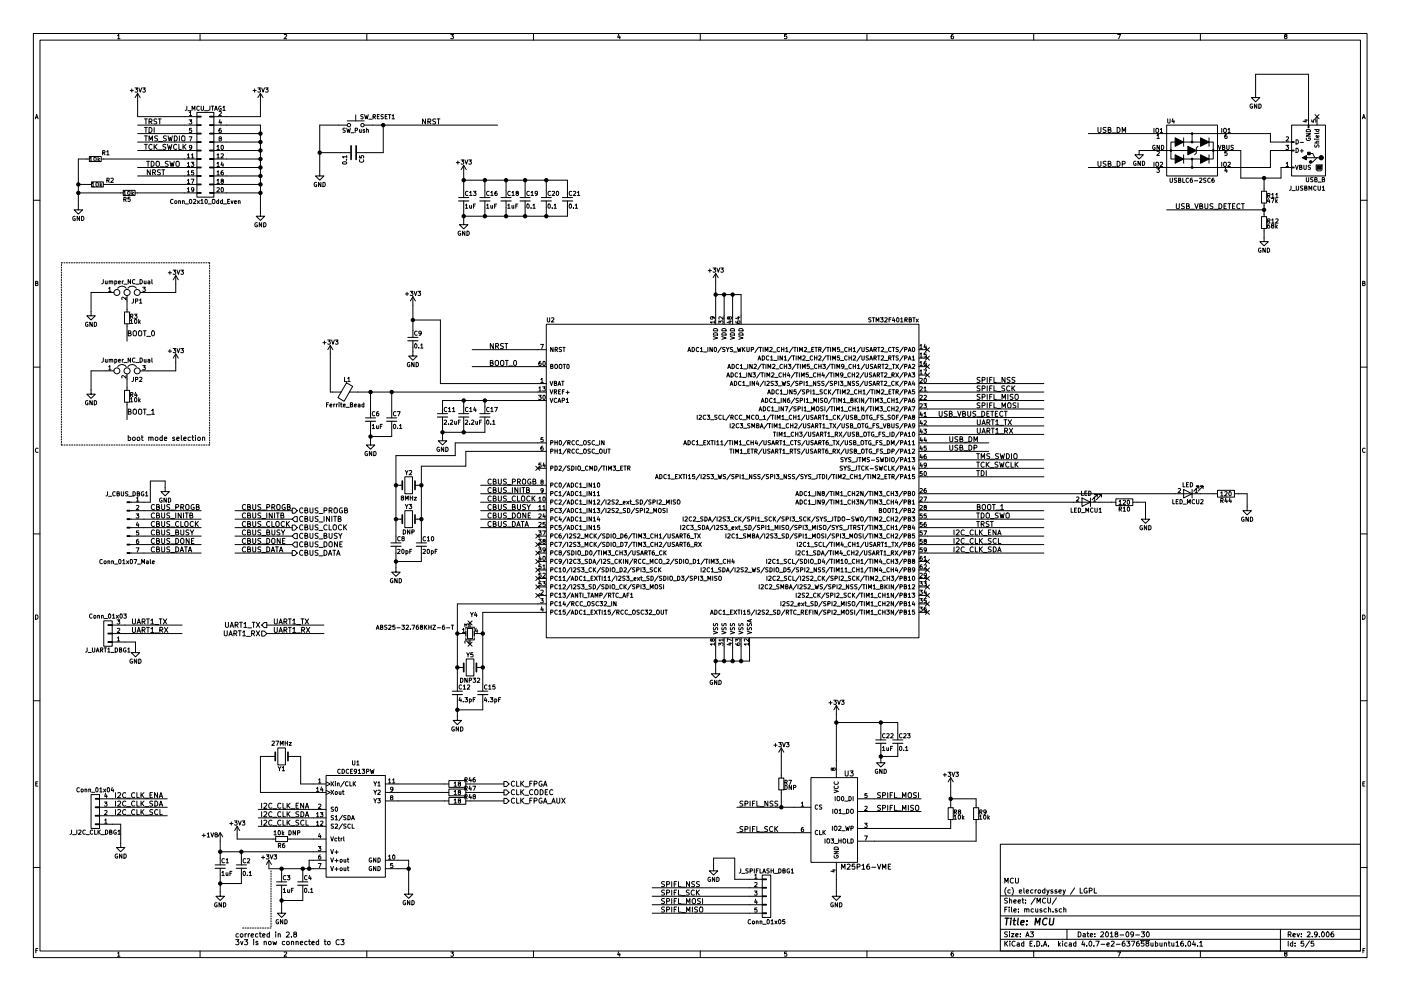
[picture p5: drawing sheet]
<svg xmlns="http://www.w3.org/2000/svg" width="420mm" height="297mm" viewBox="0 0 420 297" stroke-linecap="round" stroke-linejoin="round" font-family="sans-serif">
<g fill="none" stroke="#000" stroke-width=".3">
<path d="M10 10h400v277h-400zM12 12h396v273.1h-396zM35.3 10.7l.3-.4v1.3M35.3 11.6h.7M60 10v2M85.2 10.4l.5-.1 .3 .4-.8 .9h.8M110 10v2M135.2 10.3h.8l-.4 .5 .4 .3-.1 .4h-.7M160 10v2M185.5 10.2l-.3 1h.8M185.9 10.8v.8M210 10v2"/>
<path d="M235.9 10.3h-.6v.6h.6l.1 .5-.3 .2-.4-.1M260 10v2M285.9 10.3l-.6 .3-.1 .8 .3 .2 .4-.1v-.6l-.4-.1-.3 .3M310 10v2M335.2 10.3h.8l-.5 1.3M360 10v2M385.5 10.9l-.3-.3 .3-.3 .4 .1v.4a.5 .5 0 0 0-.5 .2 .5 .5 0 0 0 0 .5l.3 .1 .3-.2-.3-.5M10.6 35.6l.4-1.3 .4 1.3M10.7 35.2h.6M39 27.1h1M39.5 26.7v.9M40.5 26.4h.8l-.5 .4 .4 .1v.6h-.7"/>
<path d="M41.3 28v7h17.8M41.3 37.5h17.8M41.3 28l-.8 1.2M41.3 28l.7 1.2M41.7 26.4l.4 1.2 .4-1.2M42.8 26.4h.8l-.4 .4 .3 .1v.6h-.7M43.3 35.6h.9M43.3 38.2h.9M43.8 35.6v1.6M43.8 38.2v1.5M44.7 36.5l.7-.1 .1-.6-.8-.2v1.6M44.7 38.2a.77 .77 0 0 1 .9 .7 .77 .77 0 0 1-.9 .8z"/>
<path d="M45.1 36.5l.5 .7M46.2 38.2v1.5M47 35.7l-.8 .1a.63 .63 0 0 0 .8 .8l-.1 .5h-.7M47.5 35.6h.8M47.9 35.6v1.6M56 31.8v1.1l-.5 .2M56.3 33.2h1M56.7 35.9h.8l-.4 .5 .4 .1v.6h-.8M56.8 33.7l.3-.3v1.3M56.8 34.7h.7M57.5 38.5h-.7v.6h.7v.5h-.7M57.6 33.1v-1.3l.4 .9 .4-.9v1.3"/>
<path d="M59.1 33.7h5v25.4h-5zM59.1 39.9h1.2v.3h-1.2zM59.1 37.4h1.2v.2h-1.2zM59.1 34.8h1.2v.3h-1.2zM59.8 31.9a.56 .56 0 0 0-.8 .5 .56 .56 0 0 0 .8 .6M60.3 31.8v1l.3 .3 .4-.3v-1M61.3 33.2h1M62.9 39.9h1.2v.3h-1.2zM62.9 37.4h1.2v.2h-1.2zM62.9 34.8h1.2v.3h-1.2zM63 31.8l-.1 1.1-.4 .2M63.4 31.8h.7"/>
<path d="M63.8 31.8v1.3M64.1 37.5h14v27.3h1.3l-1.3 1.3-1.3-1.3h1.3M64.4 33.1l.4-1.3 .4 1.3M64.5 32.7h.6M65.7 33.5l.5-.1 .2 .3-.8 1h.8M66 35.9l-.3 .9h.7M66.3 38.5l-.6 .3v.7l.2 .2 .4-.1v-.6l-.4-.1-.2 .3M66.3 36.3v.9M66.3 31.9a.57 .57 0 0 0-.7 .5 .57 .57 0 0 0 .7 .6v-.5h-.2M66.9 32.2l.3-.4v1.3M66.9 33.1h.7M75.9 27.1h.9"/>
<path d="M76.4 26.7v.9M77.3 26.4h.8l-.4 .4 .4 .1v.6h-.8M78.1 28v7h-14M78.1 28l-.8 1.2M78.1 28l.8 1.2M78.5 26.4l.4 1.2 .4-1.2M79.6 26.4h.8l-.4 .4 .4 .1v.6h-.8M103.6 38.5h-.7v.4a.54 .54 0 0 1 .6 .7h-.7M104 38.4l.3 1.3 .2-.9 .3 .9 .3-1.3M104.1 37.5h-8.2v15.2h1.3l-1.3 1.3-1.3-1.3h1.3M104.1 36.2h5.1M105.3 39.8h.9"/>
<path d="M106.5 39.1l.6-.1 .1-.5-.7-.1v1.3M106.7 34.5v1.7M107.8 38.8v.8h.5M108.3 38.8v.9M108.9 34.4h-.6v.4a.54 .54 0 0 1 .6 .7h-.7M109.2 37.5h40M109.3 34.4l.4 1.2 .2-.9 .2 .9 .3-1.2M109.4 38.9l-.5 .1 .5 .3v.3h-.5M110 38.9h.4l.1 .8M110 38.4v1.3M110.6 35.7h1M111.9 35l.6-.1v-.4l-.6-.1v1.2"/>
<path d="M112.2 35l.4 .6M113.2 34.9h.4M113.8 34.4h-.6v1.2h.6M114.9 37.5v8.3h-7.8M115 34.4h-.6l-.1 .4a.54 .54 0 0 1 .6 .7h-.7M115.5 34.9h.5M116.1 34.4h-.6v1.2h.6M116.5 34.4h.7M116.8 34.4v1.2M117.6 34.7l.3-.3v1.2M117.6 35.6h.7M127.6 35.6v1.6l-.9-1.6v1.6"/>
<path d="M128.3 36.5l.8-.1v-.6l-.8-.2v1.6M128.7 36.5l.5 .7M130.7 35.7l-.9 .1a.63 .63 0 0 0 .8 .8l-.1 .5h-.7M131.1 35.6h.9M131.5 35.6v1.6M329.3 38.2v1.2l.3 .3 .6-.3v-1.2M331.7 38.3h-.8a.63 .63 0 0 0 .7 .8l-.1 .5h-.7M332.3 38.9l.7-.1 .1-.5-.8-.1v1.5h.6l.3-.5-.4-.3M333.5 39.9h1.2M335 38.2a.77 .77 0 0 1 .9 .7 .77 .77 0 0 1-.9 .8zM336.5 39.7v-1.5l.6 1.1 .5-1.1v1.5M346.1 38.5v1.2"/>
<path d="M346.7 38.6l.2-.1 .5 .1 .1 .7-.3 .4-.5-.2zM348 38.8l.3-.3v1.2M348 39.7h.7M349.9 37.5h15.2v15.2h-15.2zM350.2 35.6v1l.2 .3 .5-.3v-1M351.7 35.5l-.2 1h.7M352 36v.9M366.4 38.5v1.2M367 38.6l.2-.1 .5 .1 .1 .7-.3 .4-.5-.2zM368.3 38.8l.3-.3v1.2M368.3 39.7h.7M375.6 31.2a.57 .57 0 0 0-.7 .6 .57 .57 0 0 0 .7 .5v-.4h-.2"/>
<path d="M376.6 29.2h-1.3l1.3 1.3 1.2-1.3h-1.2v-6.9h15.8v15.2M376.9 31.2v1.2l-.7-1.2v1.2M377.5 31.2a.64 .64 0 0 1 .7 .6 .64 .64 0 0 1-.7 .6zM387.3 37.5h10.2v15.2h-10.2zM391.3 36h.8M391.7 35.8v.8l-.9-.3M391.9 38.9a.67 .67 0 0 1 .8-.1 .67 .67 0 0 1 .3 .7h-1.3zM392.3 37.5h.3v.8h-.3zM393.4 35.9v.6l.6 .1v-.7h.5v.7M394.3 38.8h1.3M394.4 34.4l1.2 1.2M394.8 38.8l-.1 .4 .2 .2 .6-.1v-.5"/>
<path d="M395 35v2.5M395.6 39.8l-1.3 .2M395.6 34.4l-1.2 1.2M408.6 35.6l.4-1.3 .4 1.3M408.7 35.2h.6M23.5 57.8h13.5M23.5 55.3h3.9M26.8 46.9h3.6v1.5h-3.6zM26.8 47.7h-3.3v15.2h1.3l-1.3 1.3-1.3-1.3h1.3M26.9 47.4l.4-.3v1.2M26.9 48.3h.7M27.4 54.5h3.6v1.5h-3.6z"/>
<path d="M27.6 55l.3-.3v1.2M27.6 55.9h.7M28.2 47.2l.2-.1a.61 .61 0 0 1 .5 .6 .61 .61 0 0 1-.6 .5zM28.9 54.8l.2-.1a.61 .61 0 0 1 .4 .6 .61 .61 0 0 1-.5 .6zM29.4 47.1v1.2M29.5 47.8l.4 .5M29.9 47.5l-.5 .4M30 54.7v1.2M30.2 55.5l.3 .4M30.4 47.7h28.7M30.5 55.1l-.5 .5M30.8 45.8l.6-.1v-.5l-.6-.1v1.3"/>
<path d="M31 55.3h28.1M31.1 45.8l.4 .6M32 45.5l.4-.4v1.3M32 46.4h.7M32.1 54.1l.6-.1v-.5l-.6-.1v1.3M32.4 54.1l.4 .6M33.3 53.5l.5-.1 .2 .4-.8 .9h.8M37 57.1h3.5v1.5h-3.5zM37.1 57.6l.3-.4v1.3M37.1 58.5h.7M37.1 59.8l.6-.1 .1-.5-.7-.1v1.3M37.4 59.8l.4 .6"/>
<path d="M38.4 57.3l.2-.1a.61 .61 0 0 1 .4 .7 .61 .61 0 0 1-.5 .5zM39 59.1h-.6v.6h.6v.6h-.6M39.6 57.2v1.3M39.7 58l.4 .5M40.1 57.6l-.5 .5M40.5 57.8h18.6M41.3 40h17.8M41.3 42.6h17.8M41.3 45.1h17.8M41.3 50.2h17.8M41.3 52.7h17.8M43.3 40.7h.9"/>
<path d="M43.3 43.3h.9M43.8 40.7v1.6M43.8 43.3v1.5M44 48.3h.8M44.4 48.3v1.6M44.7 42.3v-1.6l.5 1.1 .5-1.1v1.6M45.1 50.9v1.5l-.9-1.5v1.5M45.3 48.3a.77 .77 0 0 1 .9 .8 .77 .77 0 0 1-.9 .8zM45.6 43.4a.68 .68 0 0 0-1 .6 .68 .68 0 0 0 1 .6M45.8 51.7l.7-.1 .1-.6-.8-.1v1.5M46.2 51.7l.5 .7M46.2 43.3v1.5"/>
<path d="M46.5 43.9l.6 .9M46.9 48.6l.3-.3 .6 .3-.2 1.2-.7-.1zM47.1 43.3l-.9 .8M47.3 40.8l-.8 .1a.63 .63 0 0 0 .7 .8l-.1 .5h-.7M47.4 44.9h1.2M47.5 42.4h1.2M48.1 51h-.8a.63 .63 0 0 0 .7 .8v.5h-.8M48.1 50h1.2M48.5 50.9h.9M49 50.9v1.5M49.7 43.3l-.8 .1a.63 .63 0 0 0 .8 .8l-.1 .5h-.8M49.9 40.8l-.8 .1a.63 .63 0 0 0 .7 .8l-.1 .5h-.7"/>
<path d="M50.2 43.3l.4 1.5 .3-1.1 .3 1.1 .3-1.5M50.4 40.7l.3 1.6 .3-1.1 .3 1.1 .4-1.6M50.4 48.4l-.8 .1a.63 .63 0 0 0 .8 .8l-.1 .5h-.7M51 48.3l.3 1.6 .3-1.1 .3 1.1 .3-1.6M51.9 59.9a.56 .56 0 0 0-.8 .5 .56 .56 0 0 0 .8 .5M52.3 40.7a.77 .77 0 0 1 .9 .8 .77 .77 0 0 1-.9 .8zM52.8 48.6l.3-.3 .6 .3-.1 1.2-.8-.1zM53 43.4a.68 .68 0 0 0-1 .6 .68 .68 0 0 0 1 .6M53.6 43.3v1.5h.8M53.8 40.7v1.6M54.7 40.8l.4-.1 .3 .3v1l-.3 .3-.6-.3v-.8zM54.9 43.3v1.5"/>
<path d="M55.1 43.9l.7 .9M55.8 43.3l-.9 .8M56.2 46.4l.3-.3v1.3M56.2 49l.3-.4v1.3M56.2 51.5l.3-.3v1.2M56.2 54.1l.3-.4v1.3M56.2 56.6l.3-.4v1.3M56.2 47.4h.7M56.2 49.9h.7M56.2 52.4h.7M56.2 55h.7M56.2 57.5h.7"/>
<path d="M56.7 41h.9l-.6 1.3M56.9 59.9l.2-.1a.61 .61 0 0 1 .4 .6 .61 .61 0 0 1-.5 .5zM57.3 48.6h.8l-.4 .5 .4 .1v.6h-.8M57.3 53.7h.9l-.6 1.3M57.4 46.4l.4-.3v1.3M57.4 47.4h.7M57.5 44.1l-.2 .2h-.4l-.1-.7 .5-.1 .2 .3v.7l-.6 .3M58 59.9l.5-.1 .2 .3-.8 .9h.8M58.1 51.2h-.6l-.1 .6h.7v.5h-.7M58.1 56.8l-.2 .2h-.4v-.7l.4-.1 .2 .3v.7l-.6 .3M59.1 57.7h1.2v.2h-1.2zM59.1 55.2h1.2v.2h-1.2z"/>
<path d="M59.1 52.6h1.2v.3h-1.2zM59.1 50.1h1.2v.2h-1.2zM59.1 47.5h1.2v.3h-1.2zM59.1 45h1.2v.2h-1.2zM59.1 42.5h1.2v.2h-1.2zM61.6 59.9l.1-.1a.61 .61 0 0 1 .5 .6 .61 .61 0 0 1-.6 .5zM62.9 57.7h1.2v.2h-1.2zM62.9 55.2h1.2v.2h-1.2zM62.9 52.6h1.2v.3h-1.2zM62.9 50.1h1.2v.2h-1.2zM62.9 47.5h1.2v.3h-1.2zM62.9 45h1.2v.2h-1.2z"/>
<path d="M62.9 42.5h1.2v.2h-1.2zM63.7 59.9l.2-.1 .5 .1 .1 .7-.3 .4-.5-.2zM64.1 40h14M64.1 42.6h14M64.1 45.1h14M64.1 57.8h14M64.1 47.7h14M64.1 50.2h14M64.1 52.7h14M64.1 55.3h14M65.1 43.9l.3-.4v1.3M65.1 56.3l.5-.1 .2 .4-.8 .9h.8"/>
<path d="M65.1 46.4l.3-.3v1.3M65.1 49l.3-.4v1.3M65.1 51.5l.3-.3v1.2M65.1 54.1l.3-.4v1.3M65.1 44.8h.7M65.1 47.4h.7M65.1 49.9h.7M65.1 52.4h.7M65.1 55h.7M65.6 59.8v1.2M65.9 41.5l-.2-.2 .2-.3 .4 .1v.3a.52 .52 0 0 0-.5 .2 .52 .52 0 0 0-.1 .5h.6l-.1-.6M66.3 46.2l.5-.1 .2 .3-.8 1h.8"/>
<path d="M66.4 43.6l.2-.1a.61 .61 0 0 1 .4 .7 .61 .61 0 0 1-.5 .5zM66.4 56.3l.2-.1a.61 .61 0 0 1 .4 .7 .61 .61 0 0 1-.5 .5zM66.5 54.2l-.2-.2 .2-.3 .5 .1v.3a.52 .52 0 0 0-.6 .2 .52 .52 0 0 0-.1 .5h.7l-.2-.6M66.6 48.6l-.3 .9h.8M66.7 59.8v1.2M66.9 51.2l-.6 .3v.7l.2 .2 .5-.1-.1-.6-.4-.1-.2 .3M66.9 49v.9M68.9 59.8h-.6v1.2h.6M94.9 54.7a.57 .57 0 0 0-.7 .6 .57 .57 0 0 0 .8 .5v-.4h-.3M95.9 45.8h9.1M96.2 54.7v1.2l-.7-1.2v1.2M96.9 54.7a.64 .64 0 0 1 .7 .6 .64 .64 0 0 1-.7 .6z"/>
<path d="M102.8 48.6a.69 .69 0 0 1 1.2 .3 .66 .66 0 0 1-.7 .3 .66 .66 0 0 1-.5-.5zM103.9 47.9h.1M104 47h-1.3l.4 .4M104 46.6v.8M107.8 46.7v.6l.6 .1v-.7h.5v.7M107.9 47.9a.56 .56 0 0 0 .5 .7 .56 .56 0 0 0 .5-.7M136.8 48.7h1M137.3 48.2v1M137.5 59.2h3.1M138.3 47.9h.8l-.5 .5 .4 .1v.6h-.7M139.1 49.6v9.6M139.1 54h31.1v5.2"/>
<path d="M139.1 49.6l-.8 1.2M139.1 49.6l.7 1.2M139.4 47.9l.5 1.3 .4-1.3M140.3 57.4a.56 .56 0 0 0-.7 .6 .56 .56 0 0 0 .7 .5M140.6 47.9h.8l-.5 .5 .4 .1v.6h-.7M140.8 57.7l.4-.4v1.3M140.8 58.6h.8M142 57.3h.8l-.5 .5 .4 .1v.6h-.7M143.9 59.2h3M145.4 54v5.2M146.7 57.4a.56 .56 0 0 0-.8 .6 .56 .56 0 0 0 .8 .5M147.2 57.7l.3-.4v1.3"/>
<path d="M147.2 58.6h.7M149 57.3l-.5 .3-.1 .8 .2 .2 .5-.1-.1-.6-.4-.1-.2 .3M150.2 59.2h3.1M151.8 54v5.2M153 57.4a.56 .56 0 0 0-.7 .6 .56 .56 0 0 0 .7 .5M153.5 57.7l.4-.4v1.3M153.5 58.6h.8M155 57.9l-.2-.3 .2-.3 .4 .1v.3a.52 .52 0 0 0-.5 .2 .52 .52 0 0 0-.1 .6h.6l-.2-.6M156 59.2h3M157.5 54v5.2M158.7 57.4a.56 .56 0 0 0-.7 .6 .56 .56 0 0 0 .7 .5M159.3 57.7l.3-.4v1.3"/>
<path d="M159.3 58.6h.7M161.2 57.9l-.2 .2h-.4l-.1-.7 .5-.1 .2 .3-.1 .7-.5 .3M162.3 59.2h3.1M163.8 54v5.2M165.1 57.4a.56 .56 0 0 0-.8 .6 .56 .56 0 0 0 .8 .5M165.6 57.4l.5-.1 .2 .4-.8 .9h.8M166.9 57.4l.2-.1a.61 .61 0 0 1 .5 .7 .61 .61 0 0 1-.6 .5zM168.7 59.2h3M171.4 57.4a.56 .56 0 0 0-.7 .6 .56 .56 0 0 0 .7 .5M172 57.4l.4-.1 .3 .4-.8 .9h.8M173.2 57.7l.3-.4v1.3M173.2 58.6h.7"/>
<path d="M326.4 40h31.1M326.4 50.2h31.1M329.3 48.3v1.3l.3 .3 .6-.3v-1.3M331.7 48.4l-.8 .1a.63 .63 0 0 0 .7 .8l-.1 .5h-.7M332.3 49.1l.7-.1 .1-.5-.8-.2v1.6h.6l.3-.5-.4-.3M333.5 50h1.2M335 48.3a.77 .77 0 0 1 .9 .8 .77 .77 0 0 1-.9 .8zM336.5 49.2l.8-.1 .1-.6-.9-.2v1.6M340.7 48.4a.57 .57 0 0 0-.8 .6 .57 .57 0 0 0 .8 .5v-.5h-.2M342 48.3v1.3l-.7-1.3v1.3M342.6 48.3a.64 .64 0 0 1 .7 .7 .64 .64 0 0 1-.7 .6zM346.1 48.6v1.3"/>
<path d="M346.4 43.6a.57 .57 0 0 0-.7 .6 .57 .57 0 0 0 .7 .5v-.4h-.2M346.7 48.8l.2-.2 .5 .2 .1 .7-.3 .4-.5-.2zM346.9 50.4h.8l-.4 .5 .3 .1v.5h-.7M347 40.6l.3-.4v1.3M347 45.4l.5-.1 .2 .4-.8 .9h.8M347 41.5h.7M347.7 43.5v1.3l-.7-1.3v1.3M348 48.7l.4-.1 .3 .4-.8 .9h.8M348.3 43.5a.64 .64 0 0 1 .7 .7 .64 .64 0 0 1-.7 .6zM350.9 53.4v1l.2 .3 .5-.3v-1M352.4 42.6h-1.2v5.1h1.2M352.9 53.5h-.6l-.1 .4a.54 .54 0 0 1 .6 .6l-.6 .1"/>
<path d="M353.4 54l.7-.1v-.4l-.7-.1v1.3h.5l.3-.5-.3-.2M354.7 53.4v1.3h.6M355 42.6h5M355 47.7h5M355 41.3v2.6M355 46.4v2.5M356.2 45.1h-14.6v1.3h1.3l-1.3 1.3-1.2-1.3h1.2M356.4 53.5a.56 .56 0 0 0-.7 .5 .56 .56 0 0 0 .7 .5M357.5 42.6v-2.6h23.5v2.6h6.3M357.5 53.4l-.5 .3-.1 .7 .3 .3 .4-.2-.1-.6h-.3l-.3 .2M358.2 54.2h1M358.8 45.1h13.3v8.3h12.1v-3.2h3.1"/>
<path d="M359.3 43.9l-.5 .5v1.5l-.5 .5M359.7 53.5l.5-.1 .3 .4-.8 .9h.8M361.7 53.5h-.6l-.1 .4a.54 .54 0 0 1 .6 .6l-.6 .1M362.6 42.6h1.3v5.1h-1.3M362.6 41.3v2.6M362.6 46.4v2.5M362.9 53.5a.56 .56 0 0 0-.7 .5 .56 .56 0 0 0 .7 .5M364 53.4l-.5 .3-.1 .7 .3 .3 .4-.2-.1-.6h-.3l-.3 .2M365.4 43.5l.4 1.3 .4-1.3M366.4 48.6v1.3M366.6 44.1l.6-.1v-.4l-.6-.1v1.3h.5l.2-.4-.2-.3M367 48.8l.2-.2 .5 .2 .1 .7-.3 .4-.5-.2z"/>
<path d="M367.6 50.3l-.3 .9h.8M367.9 43.5v1.1l.2 .2 .5-.2v-1.1M367.9 40.2l-.5 .3-.1 .8 .2 .2 .5-.1-.1-.6-.4-.1-.2 .3M367.9 50.8v.9M368 45.3h-.6l-.1 .6h.7v.6h-.7M368.3 48.7l.5-.1 .2 .4-.8 .9h.8M369.9 43.6h-.6l-.1 .4a.54 .54 0 0 1 .6 .7h-.6M378.3 57.3h1.6v3.6h-1.6zM379.1 53.4v3.9M380.2 58.6h.6v-.5l-.6-.1v1.2M380.4 59.4l-.3 .9h.8M380.5 58.6l.4 .6"/>
<path d="M380.7 59.9v.9M381.3 59.5h.8l-.5 1.3M381.4 58.3l.3-.3v1.2M381.4 59.2h.7M382.6 58.3l.4-.3v1.2M382.6 59.2h.7M382.6 59.5v1.3M383.1 59.9l-.5 .5M385.6 43.5h.8l-.4 .5 .4 .1v.6h-.8M385.7 49l.4-.4v1.3M385.7 41.1l.5-.1 .2 .4-.8 .9h.8M385.7 49.9h.7"/>
<path d="M387.2 55.8l-.1 1-.4 .2M387.3 42.5h.8v.2h-.8zM387.3 45h.8v.2h-.8zM387.3 50.1h.8v.2h-.8zM387.3 45.1h-6.3v5.1h-23.5v-2.5M387.5 57.1h.9M388.5 49.5l.4 1.3 .4-1.3M388.7 41.9a.64 .64 0 0 1 .7 .6 .64 .64 0 0 1-.7 .7zM388.7 44.4a.64 .64 0 0 1 .7 .7 .64 .64 0 0 1-.7 .6zM388.7 55.8v1l.3 .2 .5-.2v-1M389.8 50.1l.6-.1v-.4l-.6-.1v1.3h.4l.3-.4-.3-.3M389.9 42.7h1"/>
<path d="M389.9 45.2h1M390.4 44.7v1M390.7 55.8h-.6v.4a.54 .54 0 0 1 .6 .7l-.7 .1M391 49.5v1l.3 .3 .4-.3v-1M391.3 56.3l.6-.1v-.3l-.6-.1v1.2h.5l.2-.4-.3-.3M391.7 40.1h1.3l-1.3 .7h1.3M391.8 53.2v1l.2 .3 .5-.3v-1M391.8 41.4a.57 .57 0 0 0 .6 .7 .57 .57 0 0 0 .5-.7h-.4v.2M391.8 47.3h2.5M392.4 46h1.3l.6 1.3h.7M392.6 57v-1.2l.4 .9 .4-.9v1.2M393 49.6h-.6v.4a.54 .54 0 0 1 .6 .7h-.7"/>
<path d="M393.8 53.3h-.7v.4a.54 .54 0 0 1 .6 .7h-.7M394.3 41.7h.1M394.3 42.9h1.3M394.3 53.8l.6-.1v-.4l-.6-.1v1.3h.5l.2-.4-.3-.3M394.3 43.4v.6l.5 .1a.54 .54 0 0 1 .6-.6l.1 .6M394.7 41.7h.9M394.7 49.4h1.8v1.4l-.4 .4h-1l-.4-.4zM394.7 55.9a.56 .56 0 0 0-.8 .5 .56 .56 0 0 0 .8 .5M395.3 55.8v1l.2 .2 .5-.2v-1M395.3 54.6h.9M395.5 40.6l.1 .4-.2 .2-.6-.1v-.5h.2l.1 .6M395.6 42.3l-.8 .1v.5"/>
<path d="M395.6 47.3h-.6l-1.3 1.3h-.6M396.5 56.1l.4-.3v1.2M396.5 53.8l.7-.1v-.4l-.7-.1v1.3h.5l.3-.4-.3-.3M396.5 57h.8M10 60h2M22.5 64.9a.57 .57 0 0 0-.7 .6 .57 .57 0 0 0 .8 .5v-.5h-.2M23.9 64.8v1.3l-.8-1.3v1.3M24.5 64.8a.64 .64 0 0 1 .7 .7 .64 .64 0 0 1-.7 .6zM52.5 60.3l.3-.1 .3 .2-.3 .6-.3-.1zM53.6 60.3l.5-.1v.8M53.6 60.2v.8M54.7 60.3l.5-.1 .1 .8"/>
<path d="M54.7 60.2v.8M55.6 61.1h.9M59.2 60.2l.6 .8M59.8 60.2l-.6 .8M60.2 60.1l.4-.3v1.2M60.2 61h.8M62.4 61.1h1M65.6 60.2h-.4l-.2 .2 .1 .5h.5M66.7 60.2h-.4l-.2 .2 .1 .5h.5M67 61.1h1M68.3 60.3h.4M69.3 60.2l.3 .8 .3-.8"/>
<path d="M70.3 60.6l.6-.1v-.3l-.6 .1 .1 .6h.5M71.5 60.3l.5-.1v.8M71.5 60.2v.8M77.1 66.8a.57 .57 0 0 0-.7 .6 .57 .57 0 0 0 .8 .5v-.5h-.2M78.5 66.7v1.3l-.8-1.3v1.3M79.1 66.7a.64 .64 0 0 1 .7 .7 .64 .64 0 0 1-.7 .6zM138.1 69.3a.57 .57 0 0 0-.7 .6 .57 .57 0 0 0 .8 .5v-.4h-.3M139.1 60.2v7.1h1.2l-1.2 1.3-1.3-1.3h1.3M139.4 69.3v1.2l-.7-1.2v1.2M139.6 61.5l.3-.4v1.3M139.6 62.4h.7M140 69.3a.64 .64 0 0 1 .7 .6 .64 .64 0 0 1-.7 .6z"/>
<path d="M140.8 61.6l.1 .7h.5M141.4 61.6v.8M142 61.7h.4M142.6 61.1h-.6v1.3M145.4 60.2v4.6M145.9 61.5l.4-.4v1.3M145.9 62.4h.7M147.2 61.6v.7h.5M147.7 61.6v.8M148.3 61.7h.5M148.9 61.1h-.6v1.3M151.8 60.2v4.6"/>
<path d="M152.3 61.5l.3-.4v1.3M152.3 62.4h.7M153.5 61.6l.1 .7h.5M154.1 61.6v.8M154.7 61.7h.4M155.3 61.1h-.6v1.3M157.5 60.2v4.6M158.1 61.3l.2-.2a.61 .61 0 0 1 .4 .7 .61 .61 0 0 1-.5 .5zM159.3 62.3v.1M159.8 61.5l.4-.4v1.3M159.8 62.4h.7M163.8 60.2v4.6"/>
<path d="M164.4 61.3l.2-.2a.61 .61 0 0 1 .5 .7 .61 .61 0 0 1-.6 .5zM165.6 62.3v.1M166.2 61.5l.3-.4v1.3M166.2 62.4h.7M170.2 60.2v4.6h-31.1M170.8 61.3l.2-.2a.61 .61 0 0 1 .4 .7 .61 .61 0 0 1-.5 .5zM172 62.3v.1M172.5 61.5l.4-.4v1.3M172.5 62.4h.7M349.9 62.9h29.2M352.8 61v1.3l.3 .3 .6-.3v-1.3M355.2 61.1l-.8 .1a.63 .63 0 0 0 .7 .8l-.1 .5h-.7"/>
<path d="M355.8 61.8l.7-.1 .1-.5-.8-.2v1.6h.6l.3-.5-.4-.3M357 62.7h1.2M358.3 61l.5 1.6 .5-1.6M359.8 61.8l.7-.1 .1-.5-.8-.2v1.6h.6l.3-.5-.4-.3M361.3 61v1.3l.3 .3 .6-.3v-1.3M363.8 61.1l-.9 .1a.63 .63 0 0 0 .8 .8l-.1 .5h-.7M364 62.7h1.2M365.6 61a.77 .77 0 0 1 .9 .8 .77 .77 0 0 1-.9 .8zM367.1 61.8h.5M367.8 61h-.7v1.6h.7M368.2 61h.9M368.7 61v1.6"/>
<path d="M369.6 61.8h.5M370.4 61h-.8v1.6h.8M371.9 61.2a.68 .68 0 0 0-1 .6 .68 .68 0 0 0 1 .6M372.3 61h.9M372.7 61v1.6M378.1 74.4a.57 .57 0 0 0-.7 .6 .57 .57 0 0 0 .8 .5v-.4h-.2M378.3 64.9h1.6v3.6h-1.6zM379.1 68.5v3.9h1.3l-1.3 1.3-1.3-1.3h1.3M379.1 60.9v4M379.5 74.4v1.2l-.8-1.2v1.2M380.1 74.4a.64 .64 0 0 1 .7 .6 .64 .64 0 0 1-.7 .6zM380.2 66.3l.6-.1v-.5l-.6-.1v1.3"/>
<path d="M380.5 66.3l.4 .6M380.7 67.1l-.5 .3-.1 .7 .2 .3 .5-.1-.1-.6-.4-.1-.2 .2M381.4 65.9l.3-.3v1.3M381.4 66.9h.7M381.6 67.7l-.3-.3 .3-.3 .4 .1v.3a.52 .52 0 0 0-.6 .2 .52 .52 0 0 0 0 .6h.6l-.2-.6M382.6 65.7l.5-.1 .2 .3-.8 1h.8M382.6 67.1v1.3M382.7 60.3l.4 .5M382.7 67.9l.4 .5M383.1 67.5l-.5 .5M408 60h2M10.7 84.9l.5-.1 .1-.4-.6-.1v1.3h.5l.2-.4-.3-.3"/>
<path d="M26.3 96.6a.57 .57 0 0 0-.7 .6 .57 .57 0 0 0 .8 .5v-.4h-.2M27.7 96.6v1.3l-.8-1.3v1.3M28.3 96.6a.64 .64 0 0 1 .7 .6 .64 .64 0 0 1-.7 .7zM31 83.8l-.1 1.1-.4 .2M31.6 84.2v.8l.5-.1M32.1 84.2v.9M32.6 86.4l.3-.3v1.3M32.6 87.4h.7M32.7 84.3h.5l.1 .8M32.7 84.2v.9M33.3 84.4l.5-.1v.8M34.2 87.7h-6.9v7h1.3l-1.3 1.2-1.3-1.2h1.3"/>
<path d="M34.4 84.3l.4-.1 .3 .3-.2 .5h-.5M34.4 84.2v1.3M35.3 86.4a1.62 1.62 0 0 1 2.5 0M35.5 84.6l.6-.1v-.2l-.6 .1 .1 .6h.5M36.7 84.2v.9M37 84.2l-.3 .3M37.2 85.2h.9M37.3 93.5h1.6v3.6h-1.6zM37.8 89.1v.8l-.9-.8-.4 .2 .1 .5M38.1 88.7v4.8M38.1 97.1v5.2M38.4 86.4a1.62 1.62 0 0 1 2.5 0"/>
<path d="M38.5 99.9l.6-.1 .1-.5-.7-.2v1.6h.5l.3-.5-.3-.3M39.1 96l.4-.3v1.3M39.1 97h.7M39.1 83.8v1.3l-.7-1.3v1.3M39.2 94.8h.6v-.5l-.6-.1v1.2M39.5 94.8l.4 .6M40 89.6v1.1l-.5 .2M40.1 99.2l.5-.1 .3 .3v1.1l-.3 .2-.6-.2-.1-.8zM40.3 94.2h.8l-.4 .5 .3 .1v.5h-.7M40.4 95.8l.2-.1a.61 .61 0 0 1 .5 .6 .61 .61 0 0 1-.6 .6zM40.5 83.9a.56 .56 0 0 0-.8 .5 .56 .56 0 0 0 .8 .5M40.6 90.3l.6-.1 .1-.5-.7-.1v1.3"/>
<path d="M40.7 85.2h1M41.6 95.7v1.3M41.7 99.2l.5-.1 .3 .3v1.1l-.3 .2-.6-.2-.1-.8zM41.7 96.5l.4 .5M41.9 90l.3-.4v1.3M41.9 90.9h.7M42 83.8a.64 .64 0 0 1 .7 .6 .64 .64 0 0 1-.7 .7zM42.1 96.1l-.5 .5M42.8 86.1h.8l-.4 .5 .3 .1v.5h-.7M43 99.1h.8M43.3 84.2v.8l.5-.1M43.4 99.1v1.6"/>
<path d="M43.8 84.2v.9M44.4 84.3h.5v.8M44.9 84.5l-.6 .3 .2 .3 .4-.1M45.5 83.8l.2 1.3M45.6 99.3l.2-.2a.74 .74 0 0 1 .6 .8 .74 .74 0 0 1-.7 .7l-.3-.5zM50.5 81.7h.9M51 81.3v.9M51.9 81h.8l-.4 .4 .4 .1v.6h-.8M52.7 82.6v5.1h-10.7M52.7 82.6l-.8 1.3M52.7 82.6l.8 1.3M53.1 81l.4 1.2 .4-1.2"/>
<path d="M54.2 81h.8l-.4 .4 .4 .1v.6h-.8M121.6 88.1h1M122.1 87.6v1M123 87.3h.8l-.4 .5 .4 .1v.6h-.8M123.8 95.9h8.3v19.1h31.7M123.8 88.9l-.7 1.3M123.8 88.9v12.2M123.8 88.9l.8 1.3M124.2 87.3l.4 1.3 .4-1.3M125.1 99.4a.56 .56 0 0 0-.8 .5 .56 .56 0 0 0 .8 .5M125.3 87.3h.8l-.4 .5 .4 .1v.6h-.8M126.3 99.8l-.2 .2h-.4v-.6l.4-.2 .2 .3v.7l-.6 .3"/>
<path d="M163.8 97.2h111.8v94h-111.8zM164.1 95.2v1.1l.3 .2 .4-.2v-1.1M165.4 95.3l.5-.1 .2 .4-.8 .9h.8M212.4 81.1h1M212.9 80.6v1M213.6 95l.2 .2v.4h-.6l-.1-.4 .2-.2h.7l.3 .6M213.8 80.3h.8l-.4 .5 .4 .1v.6h-.8M214 100a.69 .69 0 0 1 .8-.2 .69 .69 0 0 1 .4 .6h-1.3zM214.1 98.6a.67 .67 0 0 1 .8-.1 .67 .67 0 0 1 .3 .7h-1.3zM214.3 96.5h-1.2l.3 .4M214.3 96.2v.7M214.6 88.3h7.6v8.9"/>
<path d="M214.6 82v15.2M214.6 82l-.7 1.2M214.6 82l.8 1.2M215 80.3l.4 1.3 .4-1.3M215.6 97v-.8l.5 .4 .1-.4h.5v.8M216.2 80.3h.7l-.4 .5 .4 .1v.6h-.7M216.5 100a.69 .69 0 0 1 .8-.2 .69 .69 0 0 1 .5 .6h-1.3zM216.7 98.6a.67 .67 0 0 1 .7-.1 .67 .67 0 0 1 .4 .7h-1.3zM216.9 95v.7l-.9-.7-.4 .2 .1 .5M217.2 88.3v8.9M218.5 96.3h.9M218.7 95.2l.6-.2v.6a.52 .52 0 0 1-.6 0 .52 .52 0 0 1-.2-.6h-.3l-.1 .4 .3 .3 .3-.3"/>
<path d="M219 96.1v.8l-.9-.3M219.1 100a.69 .69 0 0 1 .8-.2 .69 .69 0 0 1 .4 .6h-1.3zM219.1 98.7a.69 .69 0 0 1 .8-.2 .69 .69 0 0 1 .4 .7h-1.3zM219.7 88.3v8.9M220.7 96.3l.3 .5 .7 .1 .2-.2-.1-.5-.6 .1v.4l.2 .2M221.1 95.1h.8M221.5 94.9v.8l-.9-.3M221.6 100a.69 .69 0 0 1 .8-.2 .69 .69 0 0 1 .4 .6h-1.2zM221.6 98.7a.69 .69 0 0 1 .8-.2 .69 .69 0 0 1 .4 .7h-1.2zM261.2 95.3h-.6v.4a.54 .54 0 0 1 .6 .7h-.7M261.6 95.2h.7M262 95.2v1.3"/>
<path d="M262.7 96.5v-1.3l.5 .9 .4-.9v1.3M264.1 95.2h.7l-.4 .5 .4 .1v.6h-.7M265.4 95.3l.4-.1 .3 .4-.8 .9h.8M266.6 95.8h.5M267.2 95.2h-.6v1.3M267.9 95.2l-.2 .9h.7M268.2 95.6v.9M269 95.3l.2-.1a.61 .61 0 0 1 .4 .7 .61 .61 0 0 1-.5 .5zM270.1 95.6l.4-.4v1.3M270.1 96.5h.7M271.4 95.9l.6-.1v-.5l-.6-.1v1.3M271.7 95.9l.4 .6"/>
<path d="M272.6 95.8l.7-.1v-.4l-.7-.1v1.3h.5l.3-.4-.3-.3M273.7 95.2h.7M274.1 95.2v1.3M274.8 95.6l.6 .9M275.4 95.6l-.6 .9M408.7 84.9l.5-.1 .1-.4-.6-.1v1.3h.5l.2-.4-.3-.3M10 110h2M31 107.3l-.1 1.1-.4 .2M31.6 107.7v.8l.5-.1M32.1 107.7v.9M32.6 109.9l.3-.3v1.3M32.6 110.9h.7"/>
<path d="M32.7 107.8h.5l.1 .8M32.7 107.7v.9M33.3 107.9l.5-.1v.8M34.2 111.2h-6.9v6.9h1.3l-1.3 1.3-1.3-1.3h1.3M34.4 107.8l.4-.1 .3 .3-.2 .5h-.5M34.4 107.7v1.3M35.3 109.9a1.62 1.62 0 0 1 2.5 0M35.5 108.1l.6-.1v-.2l-.6 .1 .1 .6h.5M36.7 107.7v.9M37 107.7l-.3 .3M37.2 108.7h.9M37.3 117h1.6v3.6h-1.6z"/>
<path d="M37.8 112.6v.8l-.9-.8-.4 .2 .1 .5M38.1 112.2v4.8M38.4 109.9a1.62 1.62 0 0 1 2.5 0M39.1 119.5l.4-.3v1.3M39.1 107.3v1.3l-.7-1.3v1.3M39.2 118.3l.6-.1v-.4l-.6-.1v1.2M39.5 118.3l.4 .6M40 113.1v1.1l-.5 .2M40.4 119.3l.2-.1a.61 .61 0 0 1 .5 .6 .61 .61 0 0 1-.6 .6zM40.5 107.4a.56 .56 0 0 0-.8 .5 .56 .56 0 0 0 .8 .5M40.6 113.8l.6-.1 .1-.5-.7-.1v1.3M40.7 117.6l-.3 .9h.7"/>
<path d="M40.7 108.7h1M41 118.1v.8M41.6 119.2v1.3M41.7 120l.4 .5M41.9 113.2l.4-.1 .3 .3-.8 1h.8M42 107.3a.64 .64 0 0 1 .7 .6 .64 .64 0 0 1-.7 .7zM42.1 119.6l-.5 .5M42.8 109.6h.8l-.4 .5 .3 .1v.5h-.7M43.3 107.7v.8l.5-.1M43.8 107.7v.9M44 100.8h1.2M44.4 107.8h.5v.8"/>
<path d="M44.9 108l-.6 .3 .2 .3 .4-.1M45.5 107.3l.2 1.3M50.5 105.2h.9M51 104.8v.9M51.9 104.5h.8l-.4 .4 .4 .1v.6h-.8M52.7 106.1v5.1h-10.7M52.7 106.1l-.8 1.3M52.7 106.1l.8 1.3M53.1 104.5l.4 1.2 .4-1.2M54.2 104.5h.8l-.4 .4 .4 .1v.6h-.8M96.8 102.7h1M97.3 102.2v1"/>
<path d="M98.3 101.9h.8l-.5 .5 .4 .1v.6h-.7M99.1 103.5v14h3.2M99.1 103.5l-.8 1.3M99.1 103.5l.7 1.3M99.4 101.9l.4 1.3 .5-1.3M100.6 101.9h.8l-.5 .5 .4 .1v.6h-.7M103.3 113.1v1.3h.6M103.9 114.7l1.9 1.1-2.6 4.5-1.9-1.1zM104.3 113.4l.3-.3v1.3M104.3 114.4h.7M104.8 117.5h59M111.1 117.5v7.8"/>
<path d="M117.5 117.5v7.8M122.3 101.1h3M122.9 108.7a.57 .57 0 0 0-.8 .6 .57 .57 0 0 0 .8 .5v-.4h-.2M123.8 102.1v4.6h1.3l-1.3 1.3-1.2-1.3h1.2M124.2 108.6v1.3l-.7-1.3v1.3M124.4 103.2l.2-.1a.61 .61 0 0 1 .5 .6 .61 .61 0 0 1-.6 .6zM124.8 108.6a.64 .64 0 0 1 .7 .7 .64 .64 0 0 1-.7 .6zM125.6 104.2v.1M126.2 103.4l.3-.3v1.2M126.2 104.3h.7M141.6 104.8h22.2M141.6 109.9h22.2"/>
<path d="M147 108.8l.7-.1 .1-.5-.8-.2v1.6h.6l.3-.5-.4-.3M147.9 103v1.5l-.9-1.5v1.5M148.6 108.3l.3-.3 .6 .3-.2 1.2-.7-.1zM148.6 103.8l.8-.1 .1-.6-.9-.1v1.5M149 103.8l.5 .7M150.2 108.3l.3-.3 .6 .3-.2 1.2-.7-.1zM151 103l-.8 .1a.63 .63 0 0 0 .7 .8l-.1 .5h-.7M151.4 103h.9M151.6 108h.8M151.8 103v1.5M152 108v1.6M152.6 109.7h1.1"/>
<path d="M154.2 108.2l.2-.2a.74 .74 0 0 1 .5 .8 .74 .74 0 0 1-.6 .7l-.3-.5zM161.5 118.5h.8l-.4 .5 .4 .1v.5h-.8M161.6 116.3l.4-.4v1.3M161.6 117.2h.7M162.1 103.2h.9l-.6 1.3M162.2 108.3l-.6 .3v.7l.2 .3 .5-.1-.1-.6-.4-.1-.2 .2M162.2 113.8l.4-.4v1.3M162.2 114.7h.7M162.7 115.9h.8l-.4 .5 .4 .1v.6h-.8M162.9 118.6l.2-.1a.61 .61 0 0 1 .5 .6 .61 .61 0 0 1-.6 .6zM162.9 108.4l.2-.1a.61 .61 0 0 1 .5 .7 .61 .61 0 0 1-.6 .5zM165 114.3l.4 1.3 .4-1.3"/>
<path d="M165 119.4l.4 1.2 .4-1.2M165 116.8l.4 1.3 .4-1.3M165.2 109.8l.6-.1v-.4l-.6-.1v1.3h.4l.3-.5-.3-.2M165.9 104.1v1.3l-.7-1.3v1.3M166.2 114.9l.7-.1v-.4l-.7-.1v1.3h.5l.3-.5-.3-.2M166.2 117.5l.7-.1v-.5l-.7-.1v1.3M166.4 109.4l.2-.2 .5 .2 .1 .6-.3 .5-.5-.2zM166.5 104.8l.6-.1v-.5l-.6-.1v1.3M166.5 117.5l.5 .6M166.8 104.8l.4 .6M167 119.5a.56 .56 0 0 0-.8 .5 .56 .56 0 0 0 .8 .5M167.3 115.6l.4-1.3 .5 1.3"/>
<path d="M167.5 115.2h.5M167.5 117.4h.4M167.7 109.4l.3-.2 .5 .2v.6l-.3 .5-.5-.2zM168.1 116.8h-.6v1.3h.6M168.4 104.2h-.6l-.1 .4a.54 .54 0 0 1 .7 .7h-.7M168.4 114.3h.7M168.7 117.4h.4M168.8 114.3v1.3M168.8 104.1h.7M168.9 109.2h.7M169.1 104.1v1.3M169.2 109.2v1.3"/>
<path d="M169.3 116.8h-.6v1.3M169.7 117.6h1M169.8 119.7l.4-.3v1.2M170.1 109.3l.2-.1a.61 .61 0 0 1 .4 .6 .61 .61 0 0 1-.5 .6zM170.2 117.1v1M206.3 105.4l.4-1.3 .4 1.3M206.4 105h.6M207.6 104.1a.64 .64 0 0 1 .7 .7 .64 .64 0 0 1-.7 .6zM209.5 104.2a.56 .56 0 0 0-.7 .5 .56 .56 0 0 0 .7 .6M210.1 104.5l.3-.4v1.3M210.1 105.4h.7M211 105.5h1"/>
<path d="M212.3 104.1v1.3M213.6 104.1v1.3l-.7-1.3v1.3M213.9 100.9l1.3 .4-1.3 .4M214.3 104.2l.2-.1a.61 .61 0 0 1 .4 .7 .61 .61 0 0 1-.5 .5zM216.4 104l-1.1 1.7M216.5 100.9l1.3 .4-1.3 .4M217.4 104.2h-.6v.4a.54 .54 0 0 1 .6 .7h-.7M217.8 104.1l.4 .7 .4-.7M218 113l.4-1.3 .4 1.3M218.1 112.6h.6M218.2 104.8v.6M218.3 110.5l.4-1.3 .4 1.3"/>
<path d="M218.4 110.1h.6M219 115.6l.4-1.3 .4 1.3M219 100.9l1.3 .4-1.3 .4M219.1 115.2h.6M219.2 111.7a.64 .64 0 0 1 .7 .7 .64 .64 0 0 1-.7 .6zM219.5 109.2a.64 .64 0 0 1 .8 .6 .64 .64 0 0 1-.8 .7zM219.7 104.2h-.6v.4a.54 .54 0 0 1 .6 .7h-.7M220 105.5h1M220.2 114.3a.64 .64 0 0 1 .8 .6 .64 .64 0 0 1-.8 .7zM221.1 104.1l.3 1.3 .3-.9 .2 .9 .3-1.3M221.2 111.8a.56 .56 0 0 0-.8 .6 .56 .56 0 0 0 .8 .5M221.5 109.3a.56 .56 0 0 0-.8 .5 .56 .56 0 0 0 .8 .5"/>
<path d="M221.6 100.9l1.2 .4-1.2 .4M221.7 112.1l.4-.4v1.3M221.7 113h.7M222 109.6l.4-.4v1.3M222 110.5h.7M222.2 114.4a.56 .56 0 0 0-.7 .5 .56 .56 0 0 0 .7 .5M222.7 113.1h.9M222.7 104.1v1.3M222.7 114.6l.4-.3v1.3M222.7 115.6h.7M222.9 104.7l.5 .7M223 110.6h1"/>
<path d="M223.4 104.1l-.7 .7M223.7 115.7h1M224 111.7v1.3M224 104.1v1l.2 .3 .5-.3v-1M224.3 109.2v1.3M225 114.3v1.3M225.3 111.7v1.3l-.7-1.3v1.3M225.3 104.8l.6-.1 .1-.5-.7-.1v1.3M225.6 109.2v1.3l-.7-1.3v1.3M225.8 111.7h.7l-.4 .5 .4 .1v.6h-.7M226.1 109.3l.5-.1 .2 .4-.7 .9h.7M226.3 114.3v1.3l-.7-1.3v1.3"/>
<path d="M227.1 114.2l-.3 .9h.8M227.3 107.9l.4-1.2 .5 1.2M227.4 114.7v.9M227.5 107.6h.5M227.5 104l-1.1 1.7M227.7 104.1h.7M228 111.7l-1.1 1.6M228.1 104.1v1.3M228.2 111.7h.8M228.3 109.1l-1.1 1.7M228.5 109.2h.8M228.6 106.7a.64 .64 0 0 1 .7 .6 .64 .64 0 0 1-.7 .6z"/>
<path d="M228.6 111.7v1.3M228.9 104.1v1.3M228.9 109.2v1.3M229 114.2l-1.1 1.7M229.4 111.7v1.3M229.4 114.3v1.3M229.5 105.4v-1.3l.4 .9 .4-.9v1.3M229.6 119.4a.64 .64 0 0 1 .7 .6 .64 .64 0 0 1-.7 .6zM229.7 109.2v1.3M230 114.4l.5-.1 .2 .3-.8 1h.8M230 113v-1.3l.4 .9 .4-.9v1.3M230.2 118.1l.4-1.3 .5 1.3"/>
<path d="M230.3 110.5v-1.3l.4 .9 .4-.9v1.3M230.4 117.7h.5M230.6 106.8a.56 .56 0 0 0-.8 .5 .56 .56 0 0 0 .8 .5M230.9 104.2l.4-.1 .3 .4-.8 .9h.8M231.1 107l.3-.3v1.2M231.1 107.9h.7M231.4 111.8l.5-.1 .2 .4-.8 .9h.8M231.5 116.8a.64 .64 0 0 1 .7 .7 .64 .64 0 0 1-.7 .6zM231.5 119.5a.56 .56 0 0 0-.7 .5 .56 .56 0 0 0 .7 .5M231.7 109.3l.5-.1 .2 .4-.8 .9h.8M231.8 105.5h1M231.9 114.3h-.6v.5a.54 .54 0 0 1 .6 .6l-.7 .1"/>
<path d="M232.1 119.7l.3-.3v1.2M232.1 108h.9M232.4 114.3h.7l-.4 .5 .4 .1v.5h-.7M232.4 113.1h.9M232.7 110.6h.9M233.3 106.7v1.2M233.4 115.7h1M233.5 116.9a.56 .56 0 0 0-.8 .5 .56 .56 0 0 0 .8 .6M233.8 104.2a.56 .56 0 0 0-.8 .5 .56 .56 0 0 0 .8 .6M234 117.2l.3-.4v1.3M234 118.1h.7M234.3 119.4v1.2"/>
<path d="M234.3 111.8a.56 .56 0 0 0-.7 .6 .56 .56 0 0 0 .7 .5M234.4 104.1v1.3M234.4 104.7h.7M234.5 114.3l.3 1.3 .3-1 .2 1 .3-1.3M234.6 106.7v1.2l-.7-1.2v1.2M234.6 109.3a.56 .56 0 0 0-.7 .5 .56 .56 0 0 0 .7 .5M234.9 111.7v1.3M234.9 112.3h.7M234.9 118.2h1M235.1 104.1v1.3M235.2 107l.4-.3v1.2M235.2 107.9h.7"/>
<path d="M235.2 109.2v1.3M235.2 109.8h.7M235.6 119.4v1.2l-.7-1.2v1.2M235.6 111.7v1.3M235.6 104.5l.4-.4v1.3M235.6 105.4h.7M235.9 109.2v1.3M236.2 116.8v1.3M236.4 109.2h.8l-.4 .5 .3 .1v.5h-.7M236.4 111.7l-.2 .9h.7M236.8 119.4l-.6 .3v.7l.2 .2 .4-.1v-.6l-.4-.1-.2 .3M236.8 112.2v.8"/>
<path d="M236.8 114.3h-.6l-.1 .5a.54 .54 0 0 1 .6 .6l-.6 .1M237.4 106.6l-1.1 1.6M237.5 116.8v1.3l-.7-1.3v1.3M237.6 106.7h.7M237.8 104l-1.1 1.7M238 106.7v1.2M238 104.1h.8M238.3 114.2l-1.1 1.7M238.4 119.3l-1.1 1.6M238.4 111.7l-1.1 1.6M238.4 104.1v1.3M238.6 111.7h.7"/>
<path d="M238.7 109.1l-1.1 1.7M238.8 116.8h-.6l-.1 .6h.7v.6h-.7M238.8 106.7v1.2M238.9 109.2h.7M238.9 111.7v1.3M239.2 104.1v1.3M239.2 109.2v1.3M239.3 114.3h-.6v.5a.54 .54 0 0 1 .6 .6l-.7 .1M239.4 107.9v-1.2l.4 .9 .4-.9v1.2M239.4 119.4h-.6v.4a.54 .54 0 0 1 .6 .7l-.7 .1M239.7 111.7v1.3M239.8 105.4v-1.3l.4 .9 .4-.9v1.3"/>
<path d="M239.9 114.9h.6v-.5l-.6-.1v1.3M240 109.2v1.3M240.3 116.7l-1.1 1.7M240.3 113v-1.3l.5 .9 .4-.9v1.3M240.6 110.5v-1.3l.5 .9 .4-.9v1.3M240.8 106.8l.4-.1 .3 .3-.8 .9h.8M241.1 114.3v1.3M241.2 104.2l.5-.1 .2 .4-.8 .9h.8M241.2 119.4v1.2M241.4 116.9h-.7v.4a.54 .54 0 0 1 .6 .7h-.7M241.7 114.6l.4-.3v1.3M241.7 115.6h.7"/>
<path d="M241.7 108h1M241.8 119.7l.4-.3v1.2M241.9 117.5l.6-.1 .1-.5-.7-.1v1.3M242.2 105.5h.9M242.4 111.7h-.6l-.1 .6h.7v.6h-.7M242.7 115.7h.9M242.7 109.2h-.6l-.1 .6h.7v.5h-.7M242.7 113.1h1M243 110.6h1M243.2 116.8v1.3M243.4 104.7h.5M243.7 106.8a.56 .56 0 0 0-.8 .5 .56 .56 0 0 0 .8 .5"/>
<path d="M243.7 117.2l.4-.4v1.3M243.7 118.1h.7M244 104.1h-.6v1.3h.6M244.3 106.7v1.2M244.3 107.3h.7M244.4 104.1h.7M244.7 114.3v1.3l-.8-1.3v1.3M244.7 111.8a.56 .56 0 0 0-.8 .6 .56 .56 0 0 0 .8 .5M244.7 118.2h1M244.8 104.1v1.3M245 109.3a.56 .56 0 0 0-.8 .5 .56 .56 0 0 0 .8 .5M245 106.7v1.2"/>
<path d="M245.2 112.3h.7M245.2 111.7v1.3M245.5 119.4v1.2M245.5 104.8l.7-.1v-.5l-.7-.1v1.3M245.5 106.8l.5-.1 .3 .3-.8 .9h.8M245.5 109.8h.8M245.5 109.2v1.3M245.8 104.8l.5 .6M245.9 114.3h-.6v.5a.54 .54 0 0 1 .6 .6l-.7 .1M245.9 111.7v1.3M246.3 109.2v1.3M246.6 116.9h-.6v.4a.54 .54 0 0 1 .6 .7h-.7"/>
<path d="M246.7 109.2h.8l-.4 .5 .4 .1v.5h-.8M246.8 119.4h-.6l-.1 .4a.54 .54 0 0 1 .6 .7l-.7 .1M246.8 111.7l-.3 .9h.8M247.1 112.2v.8M247.1 114.3h-.6v.5a.54 .54 0 0 1 .6 .6l-.7 .1M247.3 119.5l.2-.1 .5 .1 .1 .7-.3 .4-.5-.2zM247.7 106.6l-1.1 1.6M247.7 104l-1.1 1.7M247.9 116.9a.56 .56 0 0 0-.8 .5 .56 .56 0 0 0 .8 .6M248 104.1h.7M248 106.7h.7M248.3 104.1v1.3"/>
<path d="M248.3 106.7v1.2M248.5 116.8v1.3M248.6 114.2l-1.1 1.7M248.6 117.4l.6 .7M248.7 111.7l-1.1 1.6M248.9 111.7h.7M249 109.1l-1.1 1.7M249.1 104.1v1.3M249.1 106.7v1.2M249.2 116.8l-.7 .7M249.2 109.2h.7M249.3 111.7v1.3"/>
<path d="M249.6 119.3l-1.1 1.6M249.6 109.2v1.3M249.7 114.3h-.6l-.1 .5a.54 .54 0 0 1 .6 .6l-.6 .1M249.7 105.4v-1.3l.4 .9 .4-.9v1.3M249.7 107.9v-1.2l.4 .9 .4-.9v1.2M249.8 119.4h.7M250.1 111.7v1.3M250.1 119.4v1.2M250.2 114.9h.7v-.5l-.7-.1v1.3M250.4 109.2v1.3M250.6 116.7l-1 1.7M250.7 113v-1.3l.4 .9 .4-.9v1.3"/>
<path d="M250.9 116.8h.7M250.9 119.4v1.2M251 110.5v-1.3l.4 .9 .4-.9v1.3M251.2 116.8v1.3M251.5 114.3v1.3M251.8 104.1h-.6l-.1 .6h.7v.6h-.7M251.8 106.7h-.6l-.1 .6h.7v.5h-.7M252 114.3h.8l-.5 .5 .4 .1v.5h-.7M252 116.8v1.3M252.1 105.5h.9M252.1 108h.9M252.6 118.1v-1.3l.5 .9 .4-.9v1.3"/>
<path d="M252.8 112.3l-.2 .2h-.4l-.1-.7 .5-.1 .2 .3-.1 .7-.5 .3M252.9 119.7l.4-.3v1.2M253 115.7h1M253 113.1h1M253.1 109.7l-.2 .3-.4-.1-.1-.6 .5-.1 .2 .2-.1 .8-.5 .3M253.3 110.6h1M254 116.9l.5-.1 .2 .4-.8 .9h.8M254.1 104.2a.56 .56 0 0 0-.8 .5 .56 .56 0 0 0 .8 .6M254.1 106.8a.56 .56 0 0 0-.8 .5 .56 .56 0 0 0 .8 .5M254.6 104.7h.7M254.6 104.1v1.3M254.6 106.7v1.2"/>
<path d="M254.6 107.3h.7M255 118.2h1M255 114.3v1.3l-.7-1.3v1.3M255 111.8a.56 .56 0 0 0-.8 .6 .56 .56 0 0 0 .8 .5M255.2 120l.6-.2v-.3l-.6-.1v1.2h.5l.2-.4-.3-.2M255.3 109.3a.56 .56 0 0 0-.7 .5 .56 .56 0 0 0 .7 .5M255.3 104.1v1.3M255.3 106.7v1.2M255.6 111.7v1.3M255.6 112.3h.7M255.9 104.5l.3-.4v1.3M255.9 106.8l.5-.1 .2 .3-.8 .9h.8"/>
<path d="M255.9 105.4h.7M255.9 109.8h.7M255.9 109.2v1.3M256.3 114.3h-.6l-.1 .5a.54 .54 0 0 1 .6 .6l-.6 .1M256.3 111.7v1.3M256.4 119.4v1.2M256.6 109.2v1.3M256.6 119.9l.5 .7M256.8 111.8l.5-.1 .3 .4-.8 .9h.8M257 116.9a.56 .56 0 0 0-.8 .5 .56 .56 0 0 0 .8 .6M257.1 109.6l.4-.4v1.3M257.1 119.4l-.7 .7"/>
<path d="M257.1 110.5h.8M257.5 114.3h-.6l-.1 .5a.54 .54 0 0 1 .7 .6l-.7 .1M257.5 116.8v1.3M257.5 117.4h.7M257.7 119.4v1.2M258.1 104l-1.1 1.7M258.1 106.6l-1.1 1.6M258.2 116.8v1.3M258.5 104.1v1l.2 .3 .5-.3v-1M258.5 106.7v1l.2 .2 .5-.2v-1M258.8 117.2l.4-.4v1.3M258.8 118.1h.7"/>
<path d="M259 114.2l-1.1 1.7M259 119.4v1.2l-.7-1.2v1.2M259 111.7l-1.1 1.6M259.3 109.1l-1.1 1.7M259.4 114.3v1l.2 .3 .5-.3v-1M259.4 111.7v1.1l.3 .2 .4-.2v-1.1M259.7 109.2v1l.3 .3 .5-.3v-1M260.5 104.2h-.7v.4a.54 .54 0 0 1 .6 .7h-.7M260.5 106.7h-.7v.4a.54 .54 0 0 1 .6 .7l-.7 .1M260.6 119.3l-1.1 1.6M260.8 119.4h.7M260.8 105.4l.4-1.3 .5 1.3"/>
<path d="M260.8 107.9l.4-1.2 .5 1.2M261 105h.5M261 107.6h.5M261 116.7l-1.1 1.7M261.1 119.4v1.2M261.2 116.8h.7M261.4 114.3h-.6l-.1 .5a.54 .54 0 0 1 .6 .6l-.6 .1M261.4 111.8h-.6v.4a.54 .54 0 0 1 .6 .7h-.7M261.6 116.8v1.3M261.7 109.3h-.6v.4a.54 .54 0 0 1 .6 .6l-.7 .1M261.7 115.6l.5-1.3 .4 1.3M261.8 113l.4-1.3 .4 1.3"/>
<path d="M261.9 115.2h.6M261.9 119.4v1.2M261.9 112.6h.6M262.1 104.8l.6-.1 .1-.5-.7-.1v1.3M262.1 107.3h.6l.1-.5-.7-.1v1.2M262.1 110.5l.4-1.3 .4 1.3M262.2 110.1h.6M262.4 116.8v1.3M262.4 104.8l.4 .6M262.4 107.3l.4 .6M263 118.1v-1.3l.4 .9 .4-.9v1.3M263 114.9h.6l.1-.5-.7-.1v1.3"/>
<path d="M263.1 112.4l.6-.1v-.5l-.6-.1v1.3M263.2 104.1h.7M263.2 106.7h.7M263.3 114.9l.4 .7M263.4 109.9l.6-.1v-.5l-.6-.1v1.3M263.4 112.4l.4 .6M263.6 104.1v1.3M263.6 106.7v1.2M263.7 109.9l.4 .6M263.9 119.4h.7l-.4 .4 .4 .2v.5h-.7M264.1 114.3h.7M264.2 111.7h.7"/>
<path d="M264.3 104.2l.5-.1 .2 .4-.8 .9h.8M264.3 106.8l.5-.1 .2 .3-.8 .9h.8M264.4 116.9l.4-.1 .3 .4-.8 .9h.8M264.5 114.3v1.3M264.5 109.2h.7M264.5 111.7v1.3M264.8 109.2v1.3M265.2 114.4l.5-.1 .2 .3-.8 1h.8M265.3 111.8l.4-.1 .3 .4-.8 .9h.8M265.3 105.5h.9M265.3 108h.9M265.3 118.2h1"/>
<path d="M265.6 109.3l.4-.1 .3 .4-.8 .9h.8M266.2 115.7h.9M266.2 113.1h1M266.5 107.3h.6l.1-.5-.7-.1v1.2M266.5 110.6h1M266.6 117.4h.4M266.8 107.3l.4 .6M266.9 119.5a.56 .56 0 0 0-.8 .5 .56 .56 0 0 0 .8 .5M267.2 116.8h-.6v1.3h.6M267.2 104.2a.56 .56 0 0 0-.7 .5 .56 .56 0 0 0 .7 .6M267.4 119.4v1.2M267.4 120h.7"/>
<path d="M267.5 112.4l.6-.1v-.5l-.6-.1v1.3M267.6 116.8h.7M267.6 104.1h.7M267.6 109.2h.7M267.6 106.7h.7M267.8 112.4l.4 .6M267.9 116.8v1.3M268 104.1v1.3M268 106.7v1.2M268 109.2v1.3M268.1 114.4a.56 .56 0 0 0-.7 .5 .56 .56 0 0 0 .7 .5M268.1 119.4v1.2"/>
<path d="M268.6 109.2l.9 1.3M268.6 111.7l.9 1.3M268.7 117.5l.6-.1 .1-.5-.7-.1v1.3M268.7 119.7l.4-.3v1.2M268.7 114.3v1.3M268.9 114.8l.5 .8M269 117.5l.4 .6M269.4 104.2h-.6v.4a.54 .54 0 0 1 .6 .7h-.7M269.4 106.7h-.6v.4a.54 .54 0 0 1 .6 .7l-.7 .1M269.4 114.3l-.7 .7M269.5 109.2l-.9 1.3M269.5 111.7l-.9 1.3"/>
<path d="M270.9 114.2l-1.1 1.7M270.9 116.7l-1.1 1.7M270.9 119.3l-1.1 1.6M270.9 104l-1.1 1.7M270.9 106.6l-1.1 1.6M270.9 109.1l-1.1 1.7M270.9 111.7l-1.1 1.6M271.3 114.9h.6l.1-.5-.7-.1v1.3M271.3 117.5l.6-.1 .1-.5-.7-.1v1.3M271.3 104.8l.6-.1 .1-.5-.7-.1v1.3M271.3 107.3h.6l.1-.5-.7-.1v1.2M271.3 109.9l.6-.1 .1-.5-.7-.1v1.3"/>
<path d="M271.3 112.4l.6-.1 .1-.5-.7-.1v1.3M272.4 115.6l.4-1.3 .4 1.3M272.4 118.1l.4-1.3 .4 1.3M272.4 105.4l.4-1.3 .4 1.3M272.4 107.9l.4-1.2 .4 1.2M272.4 110.5l.4-1.3 .4 1.3M272.4 113l.4-1.3 .4 1.3M272.5 110.1h.6M272.5 115.2h.6M272.5 117.7h.6M272.5 105h.6M272.5 107.6h.6"/>
<path d="M272.5 112.6h.6M273.5 111.7h.8l-.4 .5 .4 .1v.6h-.8M273.6 107l.4-.3v1.2M273.6 109.3l.5-.1 .2 .4-.8 .9h.8M273.6 107.9h.7M273.7 104.2l.2-.1a.61 .61 0 0 1 .5 .7 .61 .61 0 0 1-.6 .5zM273.9 114.2l-.3 .9h.8M274.2 119.4l-.5 .3-.1 .7 .2 .2 .5-.1-.1-.6-.4-.1-.2 .3M274.2 114.7v.9M274.3 116.8h-.6l-.1 .6h.7v.6h-.7M275.6 115h37.5M275.6 104.8h2.5"/>
<path d="M275.6 109.9h2.5M275.6 117.5h37.5M275.6 107.4h2.5M275.6 112.4h2.5M275.9 113.5l.5-.1 .2 .4-.8 .9h.8M275.9 116l.5-.1 .2 .4-.8 .9h.8M275.9 118.6l.5-.1 .2 .3-.8 .9h.8M275.9 103.6l.4-.4v1.3M275.9 106.1l.4-.3v1.2M275.9 108.7l.4-.4v1.3M275.9 111.2l.4-.3v1.2M275.9 104.5h.7"/>
<path d="M275.9 107h.7M275.9 109.6h.7M275.9 112.1h.7M277 110.9h.9l-.6 1.2M277.1 116.3l.4-.4v1.3M277.1 118.6l.5-.1 .2 .3-.8 .9h.8M277.1 117.2h.7M277.2 113.5l.2-.1a.61 .61 0 0 1 .5 .6 .61 .61 0 0 1-.6 .6zM277.4 103.2l-.3 .9h.8M277.5 104.2l1.2 1.2M277.5 106.7l1.2 1.3M277.5 109.3l1.2 1.2"/>
<path d="M277.5 111.8l1.2 1.2M277.7 108.3l-.5 .3-.1 .7 .2 .3 .5-.1-.1-.6-.4-.1-.2 .2M277.7 103.6v.9M277.8 105.8h-.6l-.1 .6h.7v.5h-.7M278.7 104.2l-1.2 1.2M278.7 106.7l-1.2 1.3M278.7 109.3l-1.2 1.2M278.7 111.8l-1.2 1.2M293.9 113.2l-.8 .1a.63 .63 0 0 0 .7 .8v.5h-.8M293.9 115.7l-.8 .1a.63 .63 0 0 0 .7 .8v.5h-.8M293.9 118.3h-.8a.63 .63 0 0 0 .7 .8v.5h-.8M294.5 113.9h.8l.1-.6-.9-.2v1.5"/>
<path d="M294.5 116.5l.8-.1 .1-.6-.9-.1v1.5M294.5 119l.8-.1 .1-.6-.9-.1v1.5M296.1 113.1v1.5M296.1 115.7v1.5M296.1 118.2v1.5M296.8 113.9h.5M296.8 116.4h.5M296.8 118.9h.5M297.5 113.1h-.7v1.5M297.5 115.7h-.7v1.5M297.5 118.2h-.7v1.5M298.1 113.1v1.5h.7"/>
<path d="M298.1 115.7v1.5h.7M298.1 118.2v1.5h.7M299 114.8h1.2M299 117.3h1.2M299 119.9h1.2M300.5 119.7v-1.5l.5 1.1 .5-1.1v1.5M301.3 115.7l-.8 .1a.63 .63 0 0 0 .7 .8v.5h-.8M301.4 113.1v1.5l-.9-1.5v1.5M302.3 118.2v1.5M302.8 115.8a.68 .68 0 0 0-.9 .6 .68 .68 0 0 0 .9 .6M302.9 113.2l-.8 .1a.63 .63 0 0 0 .7 .8v.5h-.8M303.5 115.7v1.5"/>
<path d="M303.7 116.3l.7 .9M303.8 118.3h-.8a.63 .63 0 0 0 .7 .8v.5h-.8M304.4 113.2l-.8 .1a.63 .63 0 0 0 .7 .8l-.1 .5h-.7M304.4 115.7l-.9 .8M304.4 118.4l.3-.2 .6 .2-.1 1.2-.8-.1zM408 110h2M11.4 134.4a.58 .58 0 0 0-.8 .6 .58 .58 0 0 0 .8 .5M26.3 120.1a.57 .57 0 0 0-.7 .6 .57 .57 0 0 0 .8 .5v-.4h-.2M27.7 120.1v1.2l-.8-1.2v1.2M28.3 120.1a.64 .64 0 0 1 .7 .6 .64 .64 0 0 1-.7 .6zM38.1 120.6v5.2M38.5 123.4l.6-.1 .1-.5-.7-.2v1.6h.5l.3-.5-.3-.3"/>
<path d="M38.5 131.1l.4-.1 .3 .3-.2 .7h-.5M38.5 130.5v1.5M39.1 120.5h.7M39.8 131.2l.3-.2 .4 .2-.1 .8-.6-.1zM40.1 122.7l.5-.1 .3 .3v1.1l-.3 .2-.6-.2-.1-.8zM41.2 131.2l.2-.2 .5 .2-.1 .8-.6-.1zM41.7 122.7l.5-.1 .3 .3v1.1l-.3 .2-.6-.2-.1-.8zM42.4 131h.6M42.6 130.5v1.3l.4 .2M43 122.6h.8M43.4 122.6v1.6M44 124.3h1.2"/>
<path d="M44.6 131.2l.6-.1 .1 .9M44.6 131v1M45.3 131.3l.2-.3 .3 .1 .1 .9M45.4 123.1l.5-.5v1.6M45.4 124.2h.9M46.6 131.2l.3-.2 .4 .2-.1 .8-.6-.1zM48.7 131.1l-.5-.1-.3 .3 .2 .7h.6M48.7 130.5v1.5M49.3 131.5l.7-.1v-.3l-.5-.1-.2 .3 .1 .7h.6M52.3 131.1l-.3-.1-.2 .3 .5 .3v.4h-.5M53 131.5l.7-.1v-.3l-.5-.1-.2 .3 .1 .7h.6M54.4 130.5v1.3l.2 .2"/>
<path d="M55.1 131.5l.7-.1v-.3l-.5-.1-.2 .3 .1 .7h.6M57.1 131.1l-.4-.1-.3 .3 .1 .7h.6M57.6 131h.5M57.8 130.5v1.3l.3 .2M58.6 130.5v.2M58.6 131v1M59.4 131.2l.2-.2 .4 .2-.1 .8-.5-.1zM60.7 131.2l.6-.1 .1 .9M60.7 131v1M97.9 121.3h.4M98.5 120.7h-.6v1.3M99 121.6l.5-.2v-.2l-.5 .1v.6h.5"/>
<path d="M100.1 121.1v.9M100.5 121.1l-.4 .3M100.9 121.1v.9M101.2 121.1l-.3 .3M101.7 120.7v.1M101.7 121.1v.9M102.1 121.1h.5M102.3 120.7v1.1l.3 .2M103 121.6l.6-.2-.1-.2-.5 .1v.6h.5M103.8 122.1h1M105.1 121.3l.6-.1v-.4l-.6-.1v1.3h.5l.2-.4-.3-.3M106.3 121.6l.6-.2-.1-.2-.5 .1v.6h.5"/>
<path d="M107.4 121.2h.5l.1 .8M108 121.4l-.6 .3 .2 .3 .4-.1M109.1 121.2l-.3-.1-.3 .3 .1 .5h.5M109.1 120.7v1.3M109.6 125.3h3M110.2 135.4a.57 .57 0 0 0-.8 .5 .57 .57 0 0 0 .8 .6v-.5h-.2M111.1 126.3v7.1h1.3l-1.3 1.3-1.2-1.3h1.2M111.5 135.3v1.3l-.7-1.3v1.3M111.6 127.5l.4-.3v1.3M111.6 128.5h.7M112.1 135.3a.64 .64 0 0 1 .7 .7 .64 .64 0 0 1-.7 .6zM112.4 123.5a.56 .56 0 0 0-.8 .5 .56 .56 0 0 0 .8 .5"/>
<path d="M112.9 127.6l.1 .8 .4-.1M113.4 127.6v.9M113.5 123.4l-.5 .3-.1 .7 .2 .2 .5-.1-.1-.6h-.4l-.2 .2M114 127.8h.5M114.7 127.2h-.7v1.3M116 125.3h3M117.5 126.3v4.5h-6.4M118.1 127.3l.2-.1a.61 .61 0 0 1 .4 .6 .61 .61 0 0 1-.5 .6zM118.7 123.5a.56 .56 0 0 0-.7 .5 .56 .56 0 0 0 .7 .5M119.2 123.4h.8l-.5 1.2M119.3 128.3v.2M119.8 127.5l.4-.3v1.3"/>
<path d="M119.8 128.5h.7M131.2 124h3M131.7 134.1a.57 .57 0 0 0-.7 .6 .57 .57 0 0 0 .8 .5v-.4h-.2M132.7 125v7.1h1.3l-1.3 1.3-1.3-1.3h1.3M133.1 134v1.3l-.7-1.3v1.3M133.2 126l.5-.1 .2 .4-.8 .9h.8M133.7 134a.64 .64 0 0 1 .7 .7 .64 .64 0 0 1-.7 .6zM134 122.2a.56 .56 0 0 0-.8 .5 .56 .56 0 0 0 .8 .6M134.5 122.5l.3-.4v1.3M134.5 127.1v.1M134.5 123.4h.7M135.1 126l.4-.1 .3 .4-.8 .9h.8"/>
<path d="M135.7 122.5l.4-.4v1.3M135.7 123.4h.7M136.3 126.3l.1 .8h.5M136.9 126.3v.9M137.5 126.5h.4M137.5 124h3.1M138.1 125.9h-.6v1.3M139.1 120.1v3.9M139.1 125v4.6M139.6 126l.5-.1 .2 .4-.8 .9h.8M140.3 122.2a.56 .56 0 0 0-.7 .5 .56 .56 0 0 0 .7 .6M140.8 122.5l.4-.4v1.3"/>
<path d="M140.8 127.1v.1M140.8 123.4h.8M141.4 126l.5-.1 .2 .4-.8 .9h.8M142.3 122l-.2 .9h.7M142.6 122.5v.9M142.7 126.3v.8h.5M143.2 126.3v.9M143.8 126.5h.4M143.9 124h3M144.4 125.9h-.6v1.3M145.4 125v4.6h-12.7M145.4 120.1v3.9"/>
<path d="M146 126l.2-.1a.61 .61 0 0 1 .5 .7 .61 .61 0 0 1-.6 .5zM146.7 122.2a.56 .56 0 0 0-.8 .5 .56 .56 0 0 0 .8 .6M147.2 122.5l.3-.4v1.3M147.2 127.1v.1M147.2 123.4h.7M147.8 126.3l.3-.4v1.3M147.8 127.2h.7M148.3 122.1h.9l-.6 1.3M160.7 139.8l1.2 1.2M161.9 139.8l-1.2 1.2M162.3 138.8h-.7v.6h.7v.5h-.7M162.8 133.7l-.5 .3-.1 .7 .2 .3 .5-.1-.1-.6-.4-.1-.2 .2"/>
<path d="M162.9 131.2h-.6l-.1 .6h.7v.5h-.7M163.1 138.7l-.3 .9h.8M163.4 139.2v.9M163.8 132.8h-27.3v3.8h-17.8v26.1M163.8 135.3h-24.1v4.4h-13.3v23M163.8 120.1h-31.1v3.9M165.2 132.7h.6v-.5l-.6-.1v1.2M165.2 135.3l.6-.1v-.5l-.6-.1v1.3M166.4 139.7a.64 .64 0 0 1 .7 .6 .64 .64 0 0 1-.7 .7zM166.4 132.1v1.2M166.4 134.6v1.3M166.4 132.7h.7"/>
<path d="M166.4 135.2h.7M167.1 132.1v1.2M167.1 134.6v1.3M167.3 120.6l.4-1.2 .5 1.2M167.5 120.3h.5M167.6 139.8l.5-.1 .3 .3-.8 1h.8M167.7 135l.3-.4v1.3M167.7 135.9h.7M167.8 132.2l.2-.1a.61 .61 0 0 1 .4 .6 .61 .61 0 0 1-.5 .6zM168.6 120h.6l.1-.5-.7-.1v1.2M169.8 120.6h.7M169.8 139.6l-1.1 1.7"/>
<path d="M169.9 132l-1.1 1.6M169.9 134.5l-1.1 1.7M170.3 132.7h.6v-.5l-.6-.1v1.2M170.3 135.3l.6-.1v-.5l-.6-.1v1.3M170.6 132.7l.4 .6M170.6 135.3l.4 .6M170.9 139.7h-.6l-.1 .5a.54 .54 0 0 1 .6 .6l-.6 .1M171.4 139.7a.64 .64 0 0 1 .8 .6 .64 .64 0 0 1-.8 .7zM172.3 132.2a.56 .56 0 0 0-.8 .5 .56 .56 0 0 0 .8 .5M172.3 134.7a.56 .56 0 0 0-.8 .5 .56 .56 0 0 0 .8 .5M172.7 139.7v1.3M173.3 139.9l.3-.2 .4 .2 .1 .6-.3 .5-.5-.2z"/>
<path d="M173.5 132.2a.56 .56 0 0 0-.7 .5 .56 .56 0 0 0 .7 .5M173.5 134.7a.56 .56 0 0 0-.7 .5 .56 .56 0 0 0 .7 .5M173.8 133.4h1M173.8 136h1M175.1 132.2l.2-.1 .5 .1v.7l-.3 .4-.4-.2zM175.1 134.8l.2-.2 .5 .2v.6l-.3 .5-.4-.2zM176.3 139.8a.56 .56 0 0 0-.7 .5 .56 .56 0 0 0 .7 .5M177 132.1h-.6v.4a.54 .54 0 0 1 .6 .7l-.7 .1M177 134.7h-.6v.4a.54 .54 0 0 1 .6 .6l-.7 .1M178.3 132.2a.56 .56 0 0 0-.8 .5 .56 .56 0 0 0 .8 .5M178.3 134.7a.56 .56 0 0 0-.8 .5 .56 .56 0 0 0 .8 .5M178.3 139.7a.64 .64 0 0 1 .8 .6 .64 .64 0 0 1-.8 .7z"/>
<path d="M178.6 133.4h.9M178.6 136h.9M179.8 134.8l.3-.2 .4 .2 .1 .6-.3 .5-.5-.2zM179.8 132.1v1.2M180.5 139.6l-1.1 1.7M180.7 139.7h.8M181.1 139.7v1.3M181.2 132.1v1.2l-.8-1.2v1.2M181.2 134.6v1l.2 .3 .5-.3v-1M181.9 139.7v1.3M182.3 134.6h.7M182.7 134.6v1.3"/>
<path d="M183.8 139.7h.8l-.4 .5 .4 .1v.5h-.8M186.7 139.7h-.6v1.3h.6M187.1 139.7h.7M187.5 139.7v1.3M205.1 133.3l.4-1.2 .4 1.2M205.2 133h.6M206.3 132.1a.64 .64 0 0 1 .7 .6 .64 .64 0 0 1-.7 .6zM208.3 132.2a.56 .56 0 0 0-.8 .5 .56 .56 0 0 0 .8 .5M208.8 132.4l.4-.3v1.2M208.8 133.3h.7M209.1 124.4v1.3M209.7 124.5l.4-.1 .3 .4-.8 .9h.8"/>
<path d="M209.8 133.4h.9M211 132.7h.5M211.6 124.5a.56 .56 0 0 0-.7 .6 .56 .56 0 0 0 .7 .5M211.7 132.1h-.7v1.2h.7M212.1 124.4h.8l-.5 .5 .4 .1v.6h-.7M212.1 132.1l.8 1.2M212.9 132.1l-.8 1.2M213.1 125.8h1M213.2 132.1h.7M213.6 132.1v1.2M214.4 132.1v1.2M214.9 132.4l.4-.3v1.2"/>
<path d="M214.9 133.3h.7M215 124.5h-.6v.4a.54 .54 0 0 1 .6 .7h-.7M216.2 132.4l.3-.3v1.2M216.2 133.3h.7M216.3 124.5a.56 .56 0 0 0-.8 .6 .56 .56 0 0 0 .8 .5M216.9 124.4v1.3h.6M218.3 132l-1.1 1.6M218.6 132.1h.7M218.8 124.4l-1.1 1.6M218.9 134.6h.7M218.9 132.1v1.2M219 127v1.3"/>
<path d="M219.2 125.1l.6-.1 .1-.5-.7-.1v1.3M219.2 134.6v1.3M219.5 125.1l.4 .6M219.5 127.1l.5-.1 .2 .3-.7 1h.7M219.7 132.1v1.2M220 134.6v1.3M220.3 133.3v-1.2l.5 .9 .4-.9v1.2M220.6 135.9v-1.3l.5 .9 .4-.9v1.3M221.2 124.5a.56 .56 0 0 0-.8 .6 .56 .56 0 0 0 .8 .5M221.5 127.1a.56 .56 0 0 0-.8 .5 .56 .56 0 0 0 .8 .5M221.7 132.4l.4-.3v1.2M221.7 133.3h.7"/>
<path d="M221.9 127h.8l-.4 .5 .4 .1v.5h-.8M222 135l.4-.4v1.3M222 135.9h.7M222.5 124.5a.56 .56 0 0 0-.8 .6 .56 .56 0 0 0 .8 .5M222.7 133.4h.9M222.7 125.8h1M223 136h1M223 128.4h1M224 125.7v-1.3l.4 .9 .4-.9v1.3M224.3 135.2h.4M224.7 132.2a.56 .56 0 0 0-.8 .5 .56 .56 0 0 0 .8 .5M224.9 134.6h-.6v1.3h.6"/>
<path d="M224.9 127h-.6v.5a.54 .54 0 0 1 .6 .6l-.7 .1M225.2 132.7h.7M225.2 134.6h.7M225.2 132.1v1.2M225.5 128.3v-1.3l.4 .9 .4-.9v1.3M225.6 134.6v1.3M225.9 132.1v1.2M226.1 124.5a.56 .56 0 0 0-.7 .6 .56 .56 0 0 0 .7 .5M226.4 135.3l.6-.1v-.5l-.6-.1v1.3M226.7 135.3l.4 .6M226.7 124.6l.2-.2 .5 .2 .1 .7-.3 .4-.5-.2zM226.8 132l-.3 .9h.8"/>
<path d="M226.9 127.6l.6-.1v-.4l-.6-.1v1.3h.5l.2-.5-.2-.2M227.1 132.5v.8M227.6 123.2l.4-1.3 .5 1.3M227.7 125.8h1M227.8 122.8h.5M228 128.3l.4-1.3 .5 1.3M228.1 127.9h.6M228.3 120.6l.4-1.2 .4 1.2M228.4 120.3h.6M228.5 134.5l-1 1.7M228.7 132l-1.1 1.6M228.9 121.9a.64 .64 0 0 1 .7 .6 .64 .64 0 0 1-.7 .7z"/>
<path d="M228.9 124.8l.4-.4v1.3M228.9 125.7h.7M229 134.6v1l.2 .3 .5-.3v-1M229.1 132.1v1l.2 .2 .5-.2v-1M230.2 126.9l-1.1 1.7M230.4 127h.7M230.8 127v1.3M230.9 122a.56 .56 0 0 0-.8 .5 .56 .56 0 0 0 .8 .5M230.9 134.7h-.6v.4a.54 .54 0 0 1 .6 .6l-.7 .1M231.1 132.1h-.6l-.1 .4a.54 .54 0 0 1 .6 .7l-.6 .1M231.1 124.4l-1.1 1.6M231.3 135.9l.4-1.3 .5 1.3"/>
<path d="M231.3 124.4h.8M231.4 122.3l.3-.4v1.3M231.4 123.2h.7M231.4 133.3l.5-1.2 .4 1.2M231.4 135.5h.6M231.6 127v1.3M231.6 133h.6M231.7 124.4v1.3M231.9 129.5h.7M232.1 120.6h.7M232.2 128.3v-1.3l.4 .9 .4-.9v1.3M232.3 129.5v1.3"/>
<path d="M232.4 123.3h.9M232.5 124.4v1.3M232.6 135.3l.6-.1v-.5l-.6-.1v1.3M232.7 132.7h.6l.1-.5-.7-.1v1.2M232.9 135.3l.4 .6M233 120.7h1M233 132.7l.4 .6M233.1 129.5v1.3M233.1 125.7v-1.3l.4 .9 .4-.9v1.3M233.6 127.3l.3-.3v1.3M233.6 128.3h.7M233.6 121.9v1.3"/>
<path d="M233.7 130.8v-1.3l.4 .9 .4-.9v1.3M233.7 134.6h.7M233.8 132.1h.7M234 134.6v1.3M234.2 132.1v1.2M234.5 124.8l.3-.4v1.3M234.5 125.7h.7M234.5 128.4h1M234.8 135l.3-.4v1.3M234.8 135.9h.7M234.9 132.4l.4-.3v1.2M234.9 133.3h.7"/>
<path d="M234.9 121.9v1.3l-.7-1.3v1.3M235.1 129.9l.3-.4v1.3M235.1 130.8h.7M235.4 121.9h.9l-.6 1.3M235.5 125.8h.9M235.7 136h1M235.9 133.4h.9M236 130.9h1M236.5 127.1a.56 .56 0 0 0-.7 .5 .56 .56 0 0 0 .7 .5M237 135.3l.6-.1 .1-.5-.7-.1v1.3M237.1 127v1.3M237.1 127.6h.7"/>
<path d="M237.3 135.3l.4 .6M237.4 124.5a.56 .56 0 0 0-.7 .6 .56 .56 0 0 0 .7 .5M237.7 121.8l-1.1 1.7M237.8 127v1.3M237.8 132.2a.56 .56 0 0 0-.7 .5 .56 .56 0 0 0 .7 .5M238 124.4v1.3M238 125h.7M238 129.6a.56 .56 0 0 0-.7 .5 .56 .56 0 0 0 .7 .6M238.1 134.6h.7M238.2 132.1h.7M238.4 127.1l.4-.1 .3 .3-.8 1h.8M238.5 134.6v1.3"/>
<path d="M238.6 129.5v1.3M238.6 132.1v1.2M238.6 130.1h.7M238.7 124.4v1.3M238.8 122h-.6l-.1 .4a.54 .54 0 0 1 .6 .6l-.7 .1M239.3 124.8l.3-.4v1.3M239.3 125.7h.7M239.3 129.5v1.3M239.3 122.6l.6-.1 .1-.5-.7-.1v1.3M239.8 129.5h.8l-.5 .5 .4 .1v.6h-.7M239.9 134.7h-.6l-.1 .4a.54 .54 0 0 1 .7 .6l-.7 .1M240 120h.6v-.5l-.6-.1v1.2"/>
<path d="M240 132.1h-.6v.4a.54 .54 0 0 1 .6 .7l-.7 .1M240.5 126.9l-1.1 1.7M240.6 121.9v1.3M240.9 127v1l.3 .3 .5-.3v-1M241.1 122.3l.4-.4v1.3M241.1 123.2h.8M241.4 134.5l-1.1 1.7M241.5 124.4l-1.1 1.6M241.5 132l-1.1 1.6M241.8 134.6v1l.2 .3 .5-.3v-1M241.8 120.6h.7M241.9 124.4v1.1l.2 .2 .5-.2v-1.1"/>
<path d="M241.9 132.1v1l.2 .2 .5-.2v-1M242 129.4l-1.1 1.7M242.1 123.3h1M242.4 129.5v1l.3 .3 .5-.3v-1M242.8 120.7h.9M242.9 127h-.6v.5a.54 .54 0 0 1 .6 .6l-.7 .1M243.3 128.3l.4-1.3 .4 1.3M243.4 123.2v-1.3l.4 .9 .4-.9v1.3M243.4 127.9h.6M243.8 134.7h-.6l-.1 .4a.54 .54 0 0 1 .6 .6l-.6 .1M243.8 124.5h-.6v.4a.54 .54 0 0 1 .6 .7h-.7M243.9 132.1h-.6l-.1 .4a.54 .54 0 0 1 .6 .7l-.6 .1"/>
<path d="M244 120.6v-1.2l.5 .9 .4-.9v1.2M244.1 135.9l.5-1.3 .4 1.3M244.2 125.7l.4-1.3 .5 1.3M244.3 133.3l.4-1.2 .4 1.2M244.3 135.5h.6M244.3 125.3h.6M244.4 133h.6M244.4 129.6h-.6v.4a.54 .54 0 0 1 .6 .7h-.7M244.6 127.6h.6v-.5l-.6-.1v1.3M244.8 130.8l.4-1.3 .4 1.3M244.8 122.1l.3-.2 .4 .2 .1 .6-.3 .5-.5-.2zM244.9 127.6l.4 .7"/>
<path d="M244.9 130.4h.6M245.4 135.3l.6-.1 .1-.5-.7-.1v1.3M245.5 125.1l.6-.1 .1-.5-.7-.1v1.3M245.5 132.7h.7v-.5l-.7-.1v1.2M245.7 127h.7M245.7 135.3l.4 .6M245.8 125.1l.4 .6M245.8 132.7l.5 .6M246 127v1.3M246.1 130.2l.6-.1v-.5l-.6-.1v1.3M246.4 130.2l.4 .6M246.5 134.6h.7"/>
<path d="M246.6 124.4h.7M246.6 132.1h.7M246.8 127.3l.3-.3v1.3M246.8 128.3h.7M246.8 122h-.6v.4a.54 .54 0 0 1 .6 .6l-.7 .1M246.9 134.6v1.3M246.9 124.4v1.3M247 132.1v1.2M247.2 129.5h.7M247.4 121.9v1.3M247.5 129.5v1.3M247.7 124.8l.3-.4v1.3"/>
<path d="M247.7 125.7h.7M247.7 128.4h1M248.2 134.6l-.6 .3v.7l.2 .3 .5-.2-.1-.6h-.4l-.2 .2M248.3 129.9l.3-.4v1.3M248.3 130.8h.7M248.3 132.1l-.5 .3-.1 .7 .3 .2 .4-.1-.1-.6-.3-.1-.3 .3M248.6 136h.9M248.6 125.8h1M248.7 133.4h1M248.8 127h.7M248.9 121.8l-1.1 1.7M249.1 121.9h.7"/>
<path d="M249.2 127v1.3M249.2 130.9h1M249.5 121.9v1.3M249.8 132.1h.7M249.8 135.3l.6-.1 .1-.5-.7-.1v1.3M249.8 127l.9 1.3M250.1 132.1v1.2M250.1 135.3l.4 .6M250.3 121.9v1.3M250.5 130.2l.6-.1 .1-.5-.7-.1v1.3M250.6 124.5a.56 .56 0 0 0-.7 .6 .56 .56 0 0 0 .7 .5M250.7 127l-.9 1.3"/>
<path d="M250.8 130.2l.4 .6M250.8 132.1l.8 1.2M250.9 123.2v-1.3l.4 .9 .4-.9v1.3M251 134.6l.8 1.3M251.2 124.4v1.3M251.4 125l.5 .7M251.5 120.6v-1.2l.5 .9 .4-.9v1.2M251.6 129.5l.9 1.3M251.6 132.1l-.8 1.2M251.8 134.6l-.8 1.3M251.9 124.4l-.7 .8M252.1 126.9l-1.1 1.7"/>
<path d="M252.3 122.3l.3-.4v1.3M252.3 123.2h.7M252.5 129.5l-.9 1.3M252.5 127v1l.2 .3 .5-.3v-1M252.7 139.7h-.7v.5a.54 .54 0 0 1 .6 .6l-.7 .1M252.9 137.2h-.6l-.1 .4a.54 .54 0 0 1 .6 .7h-.6M252.9 120.6h.7M253 139.7l.4 .6 .5-.6M253.1 132l-1.1 1.6M253.2 123.3h1M253.2 134.5l-1.1 1.7M253.3 137.1l.4 .7 .4-.7"/>
<path d="M253.4 124.4l-1.1 1.6M253.5 132.1v1l.2 .2 .5-.2v-1M253.6 134.6v1l.3 .3 .5-.3v-1M253.7 137.8v.6M253.8 124.4v1.1l.2 .2 .5-.2v-1.1M253.9 120.7h1M253.9 129.4l-1.1 1.7M254.3 129.5v1l.2 .3 .5-.3v-1M254.5 127h-.6l-.1 .5a.54 .54 0 0 1 .6 .6l-.6 .1M255 139.7h-.6l-.1 .5a.54 .54 0 0 1 .6 .6l-.6 .1M255 127.6l.7-.1v-.4l-.7-.1v1.3h.5l.3-.5-.3-.2M255.2 137.2h-.6l-.1 .4a.54 .54 0 0 1 .6 .7h-.6"/>
<path d="M255.2 122a.56 .56 0 0 0-.7 .5 .56 .56 0 0 0 .7 .5M255.4 132.1h-.6v.4a.54 .54 0 0 1 .6 .7l-.7 .1M255.4 138.5h1M255.6 134.7h-.6v.4a.54 .54 0 0 1 .6 .6l-.7 .1M255.8 124.5h-.7v.4a.54 .54 0 0 1 .6 .7h-.7M255.8 121.9v1.3M255.8 122.5h.7M256 132.7l.6-.2v-.3l-.6-.1v1.2h.5l.2-.4-.3-.2M256 128.4h1M256.2 135.2l.6-.1v-.4l-.6-.1v1.3h.5l.2-.5-.3-.2M256.3 129.6h-.6l-.1 .4a.54 .54 0 0 1 .6 .7h-.6M256.3 125l.6-.1v-.4l-.6-.1v1.3h.5l.2-.4-.3-.3"/>
<path d="M256.5 121.9v1.3M256.8 130.1l.7-.1v-.4l-.7-.1v1.3h.5l.3-.4-.3-.3M256.8 139.7v1.1l-.4 .2M257 133.4h.9M257 122.3l.4-.4v1.3M257 123.2h.8M257.1 137.1l-.1 1.1-.4 .2M257.1 136h1M257.3 127.2l.2-.2 .5 .2 .1 .6-.3 .5-.5-.2zM257.3 125.8h.9M257.3 139.7h.7M257.5 137.1h.7"/>
<path d="M257.6 139.7v1.3M257.8 130.9h1M257.9 137.1v1.3M258.2 132.2l.3-.1 .5 .1v.7l-.3 .4-.5-.2zM258.4 127h.7M258.5 124.6l.3-.2 .5 .2v.7l-.3 .4-.5-.2zM258.5 134.7h.5l.2 .3-.3 .9-.5-.2zM258.6 138.4v-1.3l.5 .9 .4-.9v1.3M258.8 127v1.3M259 121.9v1.3l-.7-1.3v1.3M259.1 129.7l.2-.2 .5 .2 .1 .7-.3 .4-.5-.2zM259.1 139.8a.56 .56 0 0 0-.7 .5 .56 .56 0 0 0 .7 .5"/>
<path d="M259.4 132.1h.7M259.6 134.6h.7M259.7 124.4h.7M259.7 139.7v1.3M259.7 132.1v1.2M259.9 134.6v1.3M260 124.4v1.3M260.2 127a.57 .57 0 0 0-.7 .6 .57 .57 0 0 0 .8 .5v-.4h-.3M260.2 129.5h.7M260.4 139.7l-.7 .7M260.5 128.4h1M260.6 121.8l-1.1 1.7"/>
<path d="M260.6 129.5v1.3M260.8 137.2h-.7v.4a.54 .54 0 0 1 .6 .7h-.7M260.8 121.9h.7M261.1 121.9v1.3M261.2 132.1a.57 .57 0 0 0-.7 .6 .57 .57 0 0 0 .7 .5v-.4h-.2M261.3 137.9h1M261.4 134.7a.57 .57 0 0 0-.8 .5 .57 .57 0 0 0 .8 .5v-.4h-.2M261.5 124.5a.57 .57 0 0 0-.7 .6 .57 .57 0 0 0 .7 .5v-.4h-.2M261.5 133.4h1M261.7 136h.9M261.8 125.8h1M261.8 127.6h.4"/>
<path d="M261.9 121.9v1.3M262 129.6a.57 .57 0 0 0-.7 .6 .57 .57 0 0 0 .8 .5v-.5h-.3M262.3 130.9h1M262.4 127h-.6v1.3M262.5 120.6v-1.2l.5 .9 .4-.9v1.2M262.5 123.2v-1.3l.5 .9 .4-.9v1.3M262.8 132.7h.4M262.9 135.2h.5M263.1 125h.4M263.2 139.7h-.6l-.1 .5a.54 .54 0 0 1 .6 .6l-.6 .1M263.4 132.1h-.6v1.2M263.6 127h-.7v.5a.54 .54 0 0 1 .6 .6l-.7 .1"/>
<path d="M263.6 134.6h-.7v1.3M263.6 137.2h-.7v.4a.54 .54 0 0 1 .6 .7h-.7M263.6 130.1h.4M263.6 139.7l.3 1.3 .3-1 .2 1 .3-1.3M263.7 124.4h-.6v1.3M263.8 128.4h1M263.9 121.9h.7l-.4 .5 .4 .1v.5h-.7M264 137.1l.3 1.3 .2-.9 .3 .9 .3-1.3M264.2 129.5h-.6v1.3M264.5 132.1h-.6v.4a.54 .54 0 0 1 .6 .7l-.7 .1M264.7 134.7h-.6l-.1 .4a.54 .54 0 0 1 .6 .6l-.6 .1M264.8 133.4h.9"/>
<path d="M264.8 124.5h-.6v.4a.54 .54 0 0 1 .6 .7h-.7M264.9 127l.4 1.3 .4-1.3M264.9 120.7h1M264.9 123.3h1M264.9 136h1M265.1 125.8h.9M265.4 129.6h-.7v.4a.54 .54 0 0 1 .6 .7h-.7M265.6 137.1a.64 .64 0 0 1 .7 .7 .64 .64 0 0 1-.7 .6zM265.6 130.9h1M265.9 139.8a.56 .56 0 0 0-.8 .5 .56 .56 0 0 0 .8 .5M266 132.1a.64 .64 0 0 1 .8 .6 .64 .64 0 0 1-.8 .6zM266.2 127.6l.6-.1v-.4l-.6-.1v1.3h.4l.3-.5-.3-.2"/>
<path d="M266.2 134.6a.64 .64 0 0 1 .7 .6 .64 .64 0 0 1-.7 .7zM266.5 139.7v1.3h.6M266.8 137.1v1.3M266.9 122a.56 .56 0 0 0-.8 .5 .56 .56 0 0 0 .8 .5M266.9 129.5v1.3M267 124.5h-.6l-.1 .4a.54 .54 0 0 1 .7 .7h-.7M267.3 133.3v-1.2l.4 .9 .4-.9v1.2M267.4 127v1l.3 .3 .4-.3v-1M267.4 137.3l.3-.2 .4 .2 .1 .7-.3 .4-.5-.2zM267.4 121.9v1.3M267.4 122.5h.7M267.5 129.5a.64 .64 0 0 1 .7 .7 .64 .64 0 0 1-.7 .6z"/>
<path d="M267.5 135.3l.6-.1v-.5l-.6-.1v1.3M267.5 139.7v1.3M267.6 124.6l.2-.2 .5 .2 .1 .7-.4 .4-.4-.2zM268.1 121.9v1.3M268.2 139.7l-.7 .7M268.7 122l.5-.1 .2 .4-.8 .9h.8M268.7 120.6h.7M268.9 125h.4M269.4 127h-.6v.5a.54 .54 0 0 1 .6 .6l-.7 .1M269.5 124.4h-.6v1.3M269.7 129.4l-1.1 1.7M269.7 132l-1.1 1.6"/>
<path d="M269.7 134.5l-1.1 1.7M269.7 137.1l-1.1 1.6M269.7 139.6l-1.1 1.7M270.1 130.2l.6-.1v-.5l-.6-.1v1.3M270.1 132.7h.6v-.5l-.6-.1v1.2M270.1 135.3l.6-.1v-.5l-.6-.1v1.3M270.1 137.8l.6-.1v-.5l-.6-.1v1.3M270.9 124.4l-1.1 1.6M270.9 126.9l-1.1 1.7M270.9 121.8l-1.1 1.7M271.2 130.8l.4-1.3 .4 1.3M271.2 133.3l.4-1.2 .4 1.2"/>
<path d="M271.2 135.9l.4-1.3 .4 1.3M271.2 138.4l.4-1.3 .4 1.3M271.3 125.1l.6-.1 .1-.5-.7-.1v1.3M271.3 120h.6l.1-.5-.7-.1v1.2M271.3 127.6h.6l.1-.5-.7-.1v1.3M271.3 122.6l.6-.1 .1-.5-.7-.1v1.3M271.3 130.4h.6M271.3 133h.6M271.3 135.5h.6M271.3 138h.6M272.4 125.7l.4-1.3 .4 1.3M272.4 120.6l.4-1.2 .4 1.2"/>
<path d="M272.4 128.3l.4-1.3 .4 1.3M272.4 123.2l.4-1.3 .4 1.3M272.4 129.9l.3-.4v1.3M272.4 132.4l.3-.3v1.2M272.4 135l.3-.4v1.3M272.4 137.5l.3-.4v1.3M272.4 135.9h.7M272.4 130.8h.7M272.4 133.3h.7M272.4 138.4h.7M272.5 120.3h.6M272.5 125.3h.6"/>
<path d="M272.5 127.9h.6M272.5 122.8h.6M273.5 121.9h.9l-.6 1.3M273.5 137.1h.8l-.4 .5 .4 .1v.6h-.8M273.6 132.4l.4-.3v1.2M273.6 134.7l.5-.1 .2 .4-.8 .9h.8M273.6 133.3h.7M273.7 129.6l.2-.1a.61 .61 0 0 1 .5 .7 .61 .61 0 0 1-.6 .5zM273.8 125l-.2-.2 .2-.4 .5 .1v.4a.52 .52 0 0 0-.6 .1 .52 .52 0 0 0 0 .6h.6l-.2-.6M273.9 139.6l-.3 .9h.8M274.3 127.5l-.2 .3-.4-.1v-.6l.4-.1 .2 .2v.8l-.6 .3M275.6 132.8h20.9"/>
<path d="M275.6 135.3h20.9M275.6 120.1h37.5M275.6 125.1h37.5M275.6 127.7h37.5M275.6 122.6h37.5M275.6 130.2h37.5M275.6 137.8h37.5M275.9 121.1l.5-.1 .2 .4-.8 .9h.8M276.2 123.5l-.3 .9h.8M276.2 126l-.3 .9h.8M276.2 128.6l-.3 .9h.8M276.2 131.1l-.3 .9h.8"/>
<path d="M276.2 133.6l-.3 1h.8M276.2 136.2l-.3 .9h.8M276.2 138.7l-.3 .9h.8M276.5 124v.8M276.5 126.5v.9M276.5 129v.9M276.5 131.6v.8M276.5 134.1v.9M276.5 136.7v.8M276.5 139.2v.9M277 121h.8l-.4 .5 .4 .1v.6h-.8M277 128.6h.8l-.4 .5 .4 .1v.6h-.8"/>
<path d="M277.1 123.9l.4-.3v1.2M277.1 126.2l.5-.1 .2 .4-.8 .9h.8M277.1 124.8h.7M277.4 131.1l-.3 .9h.8M277.7 136.3l-.5 .3-.1 .7 .2 .2 .5-.1-.1-.6-.4-.1-.2 .3M277.7 131.6v.8M277.8 133.7h-.6l-.1 .6h.7v.6h-.7M277.8 139.3l-.2 .3-.4-.1v-.6l.4-.1 .2 .2v.8l-.6 .3M281.7 123.3v1.2l.3 .3 .5-.3v-1.2M284.1 123.4h-.8a.63 .63 0 0 0 .7 .8l-.1 .5h-.7M284.7 124l.7-.1v-.5l-.7-.1v1.5h.6l.3-.5-.4-.3M284.8 130.9v1.2l.3 .3 .6-.3v-1.2"/>
<path d="M284.8 133.4v1.3l.3 .3 .6-.3v-1.3M285.9 125h1.1M287.2 123.3l.5 1.5 .5-1.5M287.2 131h-.8a.63 .63 0 0 0 .8 .8l-.1 .5h-.7M287.2 133.5l-.8 .1a.63 .63 0 0 0 .8 .8l-.1 .5h-.7M287.9 131.6h.6l.1-.6-.7-.1v1.5h.6l.3-.5-.4-.3M287.9 134.2l.6-.1 .1-.5-.7-.2v1.6h.6l.3-.5-.4-.3M288.7 124l.7-.1v-.5l-.7-.1v1.5h.6l.3-.5-.4-.3M289.1 132.6h1.1M289.1 135.1h1.1M290.2 123.3v1.2l.3 .3 .6-.3v-1.2M290.6 130.9a.77 .77 0 0 1 .9 .8 .77 .77 0 0 1-.9 .7z"/>
<path d="M290.6 133.4a.77 .77 0 0 1 .9 .8 .77 .77 0 0 1-.9 .8zM292.1 132.4v-1.5l.5 1.1 .5-1.1v1.5M292.1 134.3l.7-.1 .1-.6-.8-.2v1.6M292.6 123.4h-.8a.63 .63 0 0 0 .8 .8l-.1 .5h-.8M292.9 136h.9M292.9 138.5h.9M292.9 125h1.2M293.1 125.8v1.3l.3 .2 .6-.2v-1.3M293.1 128.4v1.2l.3 .3 .6-.3v-1.2M293.3 136v1.5M293.3 138.5v1.5M293.9 120.8l-.8 .1a.63 .63 0 0 0 .7 .8v.5h-.8"/>
<path d="M294.3 137.5v-1.5l.5 1.1 .5-1.1v1.5M294.4 123.3a.77 .77 0 0 1 .9 .7 .77 .77 0 0 1-.9 .8zM294.5 127.3l.5-1.5 .5 1.5M294.5 129.9l.5-1.5 .5 1.5M294.5 121.6l.8-.1 .1-.6-.9-.2v1.6M294.6 126.9h.8M294.6 129.4h.8M295.1 138.7a.68 .68 0 0 0-.9 .6 .68 .68 0 0 0 .9 .6M295.8 138.5v1.5M296 124h.5M296 126.6h.7l.1-.6-.8-.2v1.5M296 129.2l.7-.1 .1-.6-.8-.1v1.5"/>
<path d="M296 139.2l.7 .8M296.1 120.7v1.6M296.4 126.6l.5 .7M296.4 129.2l.5 .7M296.7 138.5l-.9 .9M296.7 123.3h-.7v1.5h.7M296.8 121.5h.5M296.8 136.1h-.8a.63 .63 0 0 0 .7 .8v.5h-.8M297.1 137.7h1.2M297.1 123.3h.9M297.3 125.8h.9M297.3 128.4h.9"/>
<path d="M297.5 120.7h-.7v1.6M297.6 123.3v1.5M297.7 125.8v1.5M297.7 128.4v1.5M298.1 120.7v1.6h.7M298.5 124h.5M298.6 126.2l.5-.4v1.5M298.6 128.8l.5-.4v1.5M298.6 127.3h.9M298.6 129.9h.9M299 122.4h1.2M299.2 123.3h-.7v1.5h.7"/>
<path d="M299.3 138.6l-.8 .1a.63 .63 0 0 0 .7 .8l-.1 .5h-.7M299.4 136.1h-.8a.63 .63 0 0 0 .8 .8l-.1 .5h-.7M299.8 127.5h1.1M299.8 130h1.1M299.8 138.5l.4 1.5 .2-1.1 .3 1.1 .4-1.5M299.9 136l.4 1.5 .3-1.1 .3 1.1 .3-1.5M300.5 122.3v-1.6l.5 1.1 .5-1.1v1.6M300.8 123.4a.68 .68 0 0 0-1 .6 .68 .68 0 0 0 1 .6M301.1 125.8h.9M301.2 123.3h.9M301.3 129.2l.7-.1 .1-.6-.8-.1v1.5M301.5 125.8v1.5"/>
<path d="M301.6 123.3v1.5M301.7 129.2l.5 .7M301.8 136a.77 .77 0 0 1 .9 .7 .77 .77 0 0 1-.9 .8zM302.3 121l.3-.3 .5 .3-.1 1.2-.7-.1zM302.3 125.8l1.1 1.5M302.6 138.7a.68 .68 0 0 0-1 .6 .68 .68 0 0 0 1 .6M302.7 128.4l1 1.5M303.2 138.5v1.5h.7M303.4 136v1.5M303.4 125.8l-1.1 1.5M303.7 128.4l-1 1.5M304.1 136.2l.3-.2 .6 .2-.2 1.2-.7-.1z"/>
<path d="M304.4 138.5v1.5M304.7 120.8l-.8 .1a.63 .63 0 0 0 .7 .8l-.1 .5h-.7M304.7 139.2l.6 .8M305.3 120.7v1.6M305.3 138.5l-.9 .9M409.4 134.4a.58 .58 0 0 0-.8 .6 .58 .58 0 0 0 .8 .5M32.3 147.4l-.1 1-.4 .3M32.6 148.8h.9M34.5 147.5a.56 .56 0 0 0-.7 .5 .56 .56 0 0 0 .7 .5M35.1 148l.6-.1v-.4l-.6-.1v1.3h.5l.2-.5-.3-.2M36.4 147.4v1l.2 .3 .5-.3v-1M38.4 147.4h-.7v.5a.54 .54 0 0 1 .6 .6l-.7 .1"/>
<path d="M38.6 148.8h1M39 153.1h21.3M39 155.6h21.3M39 158.2h21.3M39.9 147.4a.64 .64 0 0 1 .7 .6 .64 .64 0 0 1-.7 .7zM40.8 154h.8l-.4 .5 .4 .1v.6h-.8M40.9 149.3l.4-.3v1.2M40.9 151.6l.5-.1 .2 .4-.8 .9h.8M40.9 150.2h.7M41.1 148l.7-.1v-.4l-.7-.1v1.3h.5l.3-.5-.3-.2M41.2 156.5l-.3 .9h.8M41.5 157v.8"/>
<path d="M41.6 159.1h-.6l-.1 .6h.7v.6h-.7M43.1 147.4a.57 .57 0 0 0-.7 .6 .57 .57 0 0 0 .7 .5v-.4h-.2M43.6 147.7l.4-.3v1.3M43.6 148.7h.7M46.3 151.4a.68 .68 0 0 0-.9 .6 .68 .68 0 0 0 .9 .6M46.3 153.9a.68 .68 0 0 0-.9 .6 .68 .68 0 0 0 .9 .6M46.3 156.4a.68 .68 0 0 0-.9 .7 .68 .68 0 0 0 .9 .6M46.3 159a.68 .68 0 0 0-.9 .6 .68 .68 0 0 0 .9 .6M47 152l.6-.1 .1-.5-.7-.2v1.5h.5l.4-.5-.4-.2M47 154.5l.6-.1 .1-.5-.7-.1v1.5h.5l.4-.5-.4-.3M47 157h.6l.1-.6-.7-.1v1.5h.5l.4-.5-.4-.3M47 159.6l.6-.1 .1-.5-.7-.2v1.6h.5l.4-.5-.4-.3"/>
<path d="M48.5 151.2v1.3l.3 .2 .6-.2v-1.3M48.5 153.8v1.2l.3 .3 .6-.3v-1.2M48.5 156.3v1.2l.3 .3 .6-.3v-1.2M48.5 158.8v1.3l.3 .3 .6-.3v-1.3M48.6 149.3a.57 .57 0 0 0-.8 .6 .57 .57 0 0 0 .8 .5v-.4h-.2M49.5 147.4h-1.2l1.2 1.2 1.3-1.2h-1.3v-3.2h-4.4v6.3h-6.1M49.9 149.3v1.3l-.7-1.3v1.3M50.5 149.3a.64 .64 0 0 1 .7 .6 .64 .64 0 0 1-.7 .7zM50.9 151.3l-.8 .1a.63 .63 0 0 0 .7 .8l-.1 .5h-.7M50.9 153.8l-.8 .1a.63 .63 0 0 0 .7 .8l-.1 .5h-.7M50.9 156.4h-.8a.63 .63 0 0 0 .7 .8l-.1 .5h-.7M50.9 158.9l-.8 .1a.63 .63 0 0 0 .7 .8l-.1 .5h-.7"/>
<path d="M51.2 155.4h1.1M51.2 152.9h1.1M51.2 158h1.1M52.7 152h.7l.1-.6-.8-.2v1.5M52.7 159.6l.7-.1v-.5l-.7-.2v1.6h.6l.3-.5-.4-.3M52.7 153.8v1.5M53.6 156.4a.68 .68 0 0 0-1 .7 .68 .68 0 0 0 1 .6M54.2 152h.8v-.6l-.8-.2v1.5M54.2 156.3v1.5h.8M54.2 158.8v1.3l.3 .3 .6-.3v-1.3M54.3 153.8v1.5l-.9-1.5v1.5M54.6 152l.5 .7"/>
<path d="M55 153.8v1.5M55.5 156.5l.3-.2 .6 .2-.2 1.2-.7-.1zM55.6 153.8h.8M55.9 151.3l.4-.1 .3 .2v1.1l-.3 .2-.5-.2-.1-.8zM56 153.8v1.5M56.6 158.9l-.8 .1a.63 .63 0 0 0 .8 .8l-.1 .5h-.7M56.9 154.5l.7-.1 .1-.5-.8-.1v1.5h.6l.3-.5-.3-.3M57.1 158.8l.5 .9 .5-.9M57.6 159.7v.7M58 156.4a.68 .68 0 0 0-1 .7 .68 .68 0 0 0 1 .6M58.2 151.3a.69 .69 0 0 0-.9 .7 .69 .69 0 0 0 .9 .6v-.5h-.3M58.6 156.3v1.5"/>
<path d="M58.8 157l.7 .8M58.9 152l.6-.1 .1-.5-.7-.2v1.5h.6l.3-.5-.4-.2M59.5 156.3l-.9 .9M70.5 153.1h17.1M70.5 155.6h17.1M70.5 158.2h17.1M73.6 151.4a.68 .68 0 0 0-.9 .6 .68 .68 0 0 0 .9 .6M73.6 153.9a.68 .68 0 0 0-.9 .6 .68 .68 0 0 0 .9 .6M73.6 156.4a.68 .68 0 0 0-.9 .7 .68 .68 0 0 0 .9 .6M73.6 159a.68 .68 0 0 0-.9 .6 .68 .68 0 0 0 .9 .6M74.3 152l.6-.1 .1-.5-.7-.2v1.5h.6l.3-.5-.4-.2M74.3 154.5l.6-.1 .1-.5-.7-.1v1.5h.6l.3-.5-.4-.3"/>
<path d="M74.3 157h.6l.1-.6-.7-.1v1.5h.6l.3-.5-.4-.3M74.3 159.6l.6-.1 .1-.5-.7-.2v1.6h.6l.3-.5-.4-.3M75.8 151.2v1.3l.3 .2 .6-.2v-1.3M75.8 153.8v1.2l.3 .3 .6-.3v-1.2M75.8 156.3v1.2l.3 .3 .6-.3v-1.2M75.8 158.8v1.3l.3 .3 .6-.3v-1.3M78.2 151.3l-.8 .1a.63 .63 0 0 0 .7 .8v.5h-.8M78.2 153.8l-.8 .1a.63 .63 0 0 0 .7 .8v.5h-.8M78.2 156.4h-.8a.63 .63 0 0 0 .7 .8v.5h-.8M78.2 158.9l-.8 .1a.63 .63 0 0 0 .7 .8v.5h-.8M78.5 155.4h1.2M78.5 152.9h1.2"/>
<path d="M78.5 158h1.2M80 152h.7l.1-.6-.8-.2v1.5M80 159.6l.7-.1v-.5l-.7-.2v1.6h.6l.3-.5-.4-.3M80 153.8v1.5M80.9 156.4a.68 .68 0 0 0-1 .7 .68 .68 0 0 0 1 .6M81.5 152h.8v-.6l-.8-.2v1.5M81.5 156.3v1.5h.8M81.5 158.8v1.3l.3 .3 .6-.3v-1.3M81.6 153.8v1.5l-.9-1.5v1.5M81.9 152l.5 .7M82.3 153.8v1.5M82.8 156.5l.3-.2 .6 .2-.2 1.2-.7-.1z"/>
<path d="M82.9 153.8h.8M83.1 151.4l.3-.2 .5 .2-.1 1.3-.7-.2zM83.3 153.8v1.5M83.9 158.9l-.8 .1a.63 .63 0 0 0 .8 .8l-.1 .5h-.7M84.3 154.5l.6-.1 .1-.5-.7-.1v1.5h.5l.3-.5-.3-.3M84.4 158.8l.5 .9 .5-.9M84.9 159.7v.7M85.3 156.4a.68 .68 0 0 0-1 .7 .68 .68 0 0 0 1 .6M85.5 151.3a.69 .69 0 0 0-.9 .7 .69 .69 0 0 0 .9 .6v-.5h-.3M85.9 156.3v1.5M86.1 157l.7 .8M86.2 152l.6-.1 .1-.5-.7-.2v1.5h.6l.3-.5-.4-.2"/>
<path d="M86.8 156.3l-.9 .9M87.6 152.3h.8l.8 .8-.8 .7h-.8zM87.6 155.6l.8-.8h.8v1.6h-.8zM87.6 157.4h.8l.8 .8-.8 .7h-.8zM88.4 159.9h.8v1.6h-.8l-.8-.8zM90.8 152.4a.68 .68 0 0 0-1 .6 .68 .68 0 0 0 1 .6M90.8 154.9a.68 .68 0 0 0-1 .6 .68 .68 0 0 0 1 .6M90.8 157.5a.68 .68 0 0 0-1 .6 .68 .68 0 0 0 1 .6M91.4 153l.7-.1 .1-.5-.8-.2v1.6h.6l.3-.6-.4-.2M91.4 155.5l.7-.1 .1-.5-.8-.1v1.5h.6l.3-.5-.4-.3M91.4 158.1l.7-.1 .1-.5-.8-.2v1.5h.6l.3-.5-.4-.2M93 152.2v1.3l.3 .3 .6-.3v-1.3"/>
<path d="M93 154.8v1.2l.3 .3 .6-.3v-1.2M93 157.3v1.3l.3 .2 .6-.2v-1.3M93 159.9v1.2l.3 .3 .6-.3v-1.2M95.4 152.3l-.8 .1a.63 .63 0 0 0 .7 .8l-.1 .5h-.7M95.4 154.8l-.8 .1a.63 .63 0 0 0 .7 .8l-.1 .5h-.7M95.4 157.4l-.8 .1a.63 .63 0 0 0 .7 .8l-.1 .5h-.7M95.4 159.9l-.8 .1a.63 .63 0 0 0 .7 .8l-.1 .5h-.7M95.7 153.9h1.1M95.7 156.4h1.1M95.7 159h1.1M97.2 153h.7l.1-.6-.8-.2v1.6M97.2 154.8v1.5"/>
<path d="M98.1 157.5a.68 .68 0 0 0-1 .6 .68 .68 0 0 0 1 .6M98.7 153h.7l.1-.6-.8-.2v1.6M98.7 157.3v1.5h.7M98.7 159.9v1.2l.3 .3 .6-.3v-1.2M98.8 154.8v1.5l-.9-1.5v1.5M99.1 153l.5 .8M99.5 154.8v1.5M99.9 157.5l.4-.2 .5 .2-.1 1.3-.8-.2zM100.1 154.8h.8M100.2 152.5l.3-.3 .6 .3-.1 1.2-.8-.1zM100.5 154.8v1.5M101.1 159.9l-.8 .1a.63 .63 0 0 0 .7 .8v.5h-.8"/>
<path d="M101.4 155.5l.7-.1 .1-.5-.8-.1v1.5h.6l.3-.5-.4-.3M101.5 159.9l.6 .8 .5-.8M102.4 157.5a.68 .68 0 0 0-.9 .6 .68 .68 0 0 0 .9 .6M102.6 152.3a.69 .69 0 0 0-.9 .7 .69 .69 0 0 0 1 .6v-.5h-.3M103.1 157.3v1.5M103.3 158l.7 .8M103.4 153l.6-.1 .1-.5-.7-.2v1.6h.5l.3-.6-.3-.2M104 157.3l-.9 .9M118.7 145.5h1.9M118.7 155.6h1.9M120.5 149.2l-.2-.2 .2-.3 .5 .1v.3a.52 .52 0 0 0-.6 .1 .52 .52 0 0 0 0 .6h.6l-.2-.6M120.9 158.8a.64 .64 0 0 1 .7 .6 .64 .64 0 0 1-.7 .7z"/>
<path d="M121.4 142.9h2.3v5.1h-2.3zM121.4 153.1h2.3v5.1h-2.3zM121.5 141l.4 .7 .5-.7M121.5 151.2l.4 .7 .5-.7M121.6 149.9v-1.2l.4 .8 .4-.8v1.2M121.9 141.7v.6M121.9 151.9v.6M122.7 151.2h.8l-.5 .5 .4 .1v.5h-.7M122.8 141.1l.4-.1 .3 .4-.8 .9h.8M122.9 158.8v1.3l-.7-1.3v1.3M123 148.7v1.2M123 149.2h.7"/>
<path d="M123.5 159.5l.6-.1 .1-.5-.7-.1v1.3M123.7 148.7v1.2M124.2 149.1h.7l-.7 .8h.7M124.5 145.5h1.9M124.5 155.6h1.9M144.1 145.5h19.7M144.1 148h19.7M144.1 150.5h19.7M144.1 153.1h19.7M144.1 155.6h19.7M144.1 158.2h19.7M147.3 156.4a.68 .68 0 0 0-1 .7 .68 .68 0 0 0 1 .6"/>
<path d="M147.3 143.7a.68 .68 0 0 0-1 .7 .68 .68 0 0 0 1 .6M147.3 146.3a.68 .68 0 0 0-1 .6 .68 .68 0 0 0 1 .6M147.3 148.8a.68 .68 0 0 0-1 .6 .68 .68 0 0 0 1 .6M147.3 151.4a.68 .68 0 0 0-1 .6 .68 .68 0 0 0 1 .6M147.3 153.9a.68 .68 0 0 0-1 .6 .68 .68 0 0 0 1 .6M147.9 157h.7l.1-.6-.8-.1v1.5h.6l.3-.5-.4-.3M147.9 144.3h.7l.1-.6-.8-.1v1.5h.6l.3-.5-.4-.3M147.9 146.9l.7-.1 .1-.5-.8-.2v1.6h.6l.3-.5-.4-.3M147.9 149.4l.7-.1 .1-.5-.8-.1v1.5h.6l.3-.5-.4-.3M147.9 152l.7-.1 .1-.5-.8-.2v1.5h.6l.3-.5-.4-.2M147.9 154.5l.7-.1 .1-.5-.8-.1v1.5h.6l.3-.5-.4-.3M149.5 156.3v1.2l.3 .3 .5-.3v-1.2"/>
<path d="M149.5 143.6v1.2l.3 .3 .5-.3v-1.2M149.5 146.1v1.3l.3 .3 .5-.3v-1.3M149.5 148.7v1.2l.3 .3 .5-.3v-1.2M149.5 151.2v1.3l.3 .2 .5-.2v-1.3M149.5 153.8v1.2l.3 .3 .5-.3v-1.2M151.9 156.4h-.8a.63 .63 0 0 0 .7 .8l-.1 .5h-.7M151.9 143.7h-.8a.63 .63 0 0 0 .7 .8l-.1 .5h-.7M151.9 146.2l-.8 .1a.63 .63 0 0 0 .7 .8l-.1 .5h-.7M151.9 148.8h-.8a.63 .63 0 0 0 .7 .8l-.1 .5h-.7M151.9 151.3l-.8 .1a.63 .63 0 0 0 .7 .8l-.1 .5h-.7M151.9 153.8l-.8 .1a.63 .63 0 0 0 .7 .8l-.1 .5h-.7M152.1 155.4h1.2"/>
<path d="M152.1 152.9h1.2M152.1 158h1.2M152.1 145.3h1.2M152.1 147.8h1.2M152.1 150.4h1.2M153.7 156.3a.77 .77 0 0 1 .9 .8 .77 .77 0 0 1-.9 .7zM153.7 144.4l.7-.1 .1-.6-.8-.1v1.5M153.7 152l.6-.1 .1-.5-.7-.2v1.5h.6l.3-.5-.4-.2M153.7 153.8a.77 .77 0 0 1 .9 .7 .77 .77 0 0 1-.9 .8zM153.7 146.1v1.6M154.6 148.8a.68 .68 0 0 0-1 .6 .68 .68 0 0 0 1 .6M155 157.8l.5-1.5 .5 1.5"/>
<path d="M155.1 157.4h.8M155.2 144.4l.7-.1 .1-.6-.8-.1v1.5M155.2 148.7v1.5h.7M155.2 151.2v1.3l.3 .2 .6-.2v-1.3M155.2 154l.3-.2 .6 .2-.2 1.2-.7-.1zM155.3 146.1v1.6l-.9-1.6v1.6M155.6 144.4l.5 .7M156 146.1v1.6M156.3 156.3h.8M156.4 148.9l.3-.2 .6 .2-.1 1.2-.8-.1zM156.5 146.1h.9M156.7 143.8l.3-.2 .6 .2-.1 1.2-.8-.1z"/>
<path d="M156.7 156.3v1.5M157 146.1v1.6M157.5 157.8l.5-1.5 .5 1.5M157.6 157.4h.7M157.6 151.3l-.8 .1a.63 .63 0 0 0 .7 .8v.5h-.8M157.7 153.8v1.5l-.9-1.5v1.5M157.9 146.9l.7-.1v-.5l-.7-.2v1.6h.6l.3-.5-.4-.3M158 151.2l.5 .8 .6-.8M158.4 154.5h.5M158.5 152v.7M158.9 148.8a.68 .68 0 0 0-.9 .6 .68 .68 0 0 0 .9 .6M159.1 143.7a.69 .69 0 0 0-.9 .7 .69 .69 0 0 0 1 .6v-.5h-.3"/>
<path d="M159.1 153.8h-.7v1.5h.7M159.6 148.7v1.5M159.8 149.3l.7 .9M159.8 144.3h.7l.1-.6-.8-.1v1.5h.6l.3-.5-.3-.3M160.5 148.7l-.9 .8M161.3 140.4h2.5M161.5 159.1h.8l-.4 .5 .4 .1v.6h-.8M161.6 149.3l.4-.3v1.2M161.6 151.9l.4-.4v1.3M161.6 154.1l.5-.1 .2 .4-.8 .9h.8M161.6 156.7l.5-.1 .2 .3-.8 .9h.8M161.6 150.2h.7"/>
<path d="M161.6 152.8h.7M162.4 144.4l-.2-.2 .2-.3 .5 .1v.3a.52 .52 0 0 0-.6 .1 .52 .52 0 0 0 0 .6h.6l-.2-.6M162.7 159.1h.9l-.6 1.3M162.8 151.9l.4-.4v1.3M162.8 152.8h.7M162.9 147l-.2 .2-.4-.1v-.6l.4-.1 .2 .2v.8l-.6 .3M162.9 149.1l.2-.1a.61 .61 0 0 1 .5 .6 .61 .61 0 0 1-.6 .6zM163.1 154l-.3 .9h.8M163.4 154.4v.9M163.5 156.6h-.6l-.1 .6h.7v.5h-.7M165.2 145.4h.6v-.5l-.6-.1v1.2M165.2 148l.6-.1v-.5l-.6-.1v1.3"/>
<path d="M165.2 150.5l.6-.1v-.5l-.6-.1v1.3M165.2 153h.6v-.5l-.6-.1v1.3M165.2 155.6l.6-.1v-.5l-.6-.1v1.3M165.2 140.3h.6v-.5l-.6-.1v1.3M165.2 158.1h.6v-.5l-.6-.1v1.2M167.1 144.9a.56 .56 0 0 0-.7 .5 .56 .56 0 0 0 .7 .5M167.1 147.4a.56 .56 0 0 0-.7 .5 .56 .56 0 0 0 .7 .5M167.1 149.9a.56 .56 0 0 0-.7 .6 .56 .56 0 0 0 .7 .5M167.1 152.5a.56 .56 0 0 0-.7 .5 .56 .56 0 0 0 .7 .5M167.1 155a.56 .56 0 0 0-.7 .5 .56 .56 0 0 0 .7 .6M167.1 157.6a.56 .56 0 0 0-.7 .5 .56 .56 0 0 0 .7 .5M167.6 152.4h.8l-.5 .5 .4 .1v.5h-.7"/>
<path d="M167.6 147.7l.4-.4v1.3M167.6 149.9l.5-.1 .3 .4-.8 .9h.8M167.6 148.6h.8M167.7 144.9l.2-.1a.61 .61 0 0 1 .5 .6 .61 .61 0 0 1-.6 .6zM167.9 154.8l-.3 1h.8M168.2 155.3v.9M168.3 157.5h-.6l-.1 .6h.7v.5h-.7M169.8 144.7l-1.1 1.6M169.8 147.2l-1.1 1.7M169.8 149.8l-1.1 1.6M169.8 152.3l-1.1 1.7M169.8 154.8l-1.1 1.7"/>
<path d="M169.8 157.4l-1.1 1.6M169.8 159.9l-1.1 1.7M170.1 146l.4-1.2 .4 1.2M170.1 148.6l.4-1.3 .4 1.3M170.1 151.1l.4-1.3 .4 1.3M170.1 153.7l.4-1.3 .4 1.3M170.1 156.2l.4-1.3 .4 1.3M170.1 158.7l.4-1.2 .4 1.2M170.2 145.7h.6M170.2 148.2h.6M170.2 150.7h.6M170.2 153.3h.6"/>
<path d="M170.2 155.8h.6M170.2 158.4h.6M171.3 144.8a.64 .64 0 0 1 .7 .6 .64 .64 0 0 1-.7 .6zM171.3 147.3a.64 .64 0 0 1 .7 .6 .64 .64 0 0 1-.7 .7zM171.3 149.8a.64 .64 0 0 1 .7 .7 .64 .64 0 0 1-.7 .6zM171.3 152.4a.64 .64 0 0 1 .7 .6 .64 .64 0 0 1-.7 .7zM171.3 154.9a.64 .64 0 0 1 .7 .7 .64 .64 0 0 1-.7 .6zM171.3 157.5a.64 .64 0 0 1 .7 .6 .64 .64 0 0 1-.7 .6zM173.3 144.9a.56 .56 0 0 0-.8 .5 .56 .56 0 0 0 .8 .5M173.3 147.4a.56 .56 0 0 0-.8 .5 .56 .56 0 0 0 .8 .5M173.3 149.9a.56 .56 0 0 0-.8 .6 .56 .56 0 0 0 .8 .5M173.3 152.5a.56 .56 0 0 0-.8 .5 .56 .56 0 0 0 .8 .5"/>
<path d="M173.3 155a.56 .56 0 0 0-.8 .5 .56 .56 0 0 0 .8 .6M173.3 157.6a.56 .56 0 0 0-.8 .5 .56 .56 0 0 0 .8 .5M173.8 145.1l.4-.3v1.2M173.8 147.7l.4-.4v1.3M173.8 150.2l.4-.4v1.3M173.8 152.7l.4-.3v1.3M173.8 155.3l.4-.4v1.3M173.8 157.8l.4-.3v1.2M173.8 146h.7M173.8 148.6h.7M173.8 151.1h.7M173.8 153.7h.7"/>
<path d="M173.8 156.2h.7M173.8 158.7h.7M174.3 141.1h1M174.8 146.1h.9M174.8 148.7h.9M174.8 151.2h.9M174.8 153.8h.9M174.8 156.3h.9M174.8 158.8h.9M176 144.8v1.2M176 147.3v1.3M176 149.8v1.3"/>
<path d="M176 152.4v1.3M176 154.9v1.3M176 157.5v1.2M176.9 141v-1.3l.4 .9 .4-.9v1.3M177.4 144.8v1.2l-.7-1.2v1.2M177.4 147.3v1.3l-.7-1.3v1.3M177.4 149.8v1.3l-.7-1.3v1.3M177.4 152.4v1.3l-.7-1.3v1.3M177.4 154.9v1.3l-.7-1.3v1.3M177.4 157.5v1.2l-.7-1.2v1.2M177.9 145.1l.4-.3v1.2M177.9 147.7l.4-.4v1.3"/>
<path d="M177.9 150.2l.4-.4v1.3M177.9 152.7l.4-.3v1.3M177.9 155.3l.4-.4v1.3M177.9 157.8l.4-.3v1.2M177.9 146h.7M177.9 148.6h.7M177.9 151.1h.7M177.9 153.7h.7M177.9 156.2h.7M177.9 158.7h.7M179.1 152.4h.8l-.5 .5 .4 .1v.5h-.7M179.1 147.7l.4-.4v1.3"/>
<path d="M179.1 149.9l.5-.1 .3 .4-.8 .9h.8M179.1 148.6h.8M179.2 144.9l.2-.1a.61 .61 0 0 1 .5 .6 .61 .61 0 0 1-.6 .6zM179.4 154.8l-.3 1h.8M179.7 155.3v.9M179.8 157.5h-.6l-.1 .6h.7v.5h-.7M180.4 159.9l-1.1 1.7M181.3 149.8l-1.1 1.6M181.3 152.3l-1.1 1.7M181.7 149.8v1.3M181.7 152.4v1.3M182.3 149.9l.5-.1 .2 .4-.8 .9h.8"/>
<path d="M182.3 152.5l.5-.1 .2 .3-.8 1h.8M182.5 141v-1.3l.4 .9 .4-.9v1.3M184.2 149.9h-.6v.4a.54 .54 0 0 1 .6 .7h-.7M184.2 152.4h-.6v.5a.54 .54 0 0 1 .6 .6l-.7 .1M184.7 149.9l.5-.1 .2 .4-.7 .9h.7M184.7 152.5l.5-.1 .2 .3-.7 1h.7M184.9 141.1h.9M185.7 151.2h1M185.7 153.8h1M186.1 140.3h.5M186.9 150.7l.6-.1v-.3l-.6 .1 .1 .6h.5M187.6 152.4h-.6v.5a.54 .54 0 0 1 .6 .6l-.7 .1"/>
<path d="M187.9 150.3l.7 .8M188.2 152.4a.64 .64 0 0 1 .7 .6 .64 .64 0 0 1-.7 .7zM188.2 140.3h.6l.1-.5-.7-.1v1.3M188.5 140.3l.5 .7M188.6 150.3l-.7 .8M188.9 150.3h.5M189.1 149.8v1.1l.3 .2M189.5 151.2h1M189.6 159.9l-1.1 1.7M190.4 152.3l-1.1 1.7M191.4 149.9h-.6v.4a.54 .54 0 0 1 .6 .7h-.7M191.4 152.4h-.6v.5a.54 .54 0 0 1 .6 .6l-.7 .1"/>
<path d="M192 149.8a.64 .64 0 0 1 .7 .7 .64 .64 0 0 1-.7 .6zM192 153h.6l.1-.5-.7-.1v1.3M193.3 152.4v1.3M193.8 152.5l.5-.1 .2 .3-.7 1h.7M194.2 149.8l-1.1 1.6M194.8 153.8h1M195.2 149.9h-.6v.4a.54 .54 0 0 1 .6 .7h-.7M195.8 150.5l.6-.1 .1-.5-.7-.1v1.3M196.1 153.7v-1.3l.4 .9 .4-.9v1.3M196.6 143.5l.4-1.3 .4 1.3M196.7 143.1h.6M197.1 149.8v1.3"/>
<path d="M197.6 149.9l.5-.1 .2 .4-.7 .9h.7M197.6 152.4h.5l.2 .4-.3 .9-.5-.2zM197.8 142.2a.64 .64 0 0 1 .8 .7 .64 .64 0 0 1-.8 .6zM198.6 151.2h1M199.5 152.4h-.6l-.1 .5a.54 .54 0 0 1 .6 .6l-.6 .1M199.8 142.3a.56 .56 0 0 0-.7 .5 .56 .56 0 0 0 .7 .6M199.9 151.1v-1.3l.4 .9 .4-.9v1.3M199.9 159.9l-1.1 1.7M200.1 152.4v1.3M200.3 142.6l.4-.4v1.3M200.3 143.5h.7M201.3 143.6h1"/>
<path d="M201.3 149.8v1.3M202.6 142.8h.4M202.6 149.9h-.6l-.1 .4a.54 .54 0 0 1 .6 .7h-.6M203.1 150l.3-.2 .5 .2v.7l-.3 .4-.5-.2zM203.2 142.2h-.6v1.3h.6M203.6 142.2l.8 1.3M204.1 157.5v1.2M204.4 142.2l-.8 1.3M204.7 157.6l.5-.1 .2 .3-.8 .9h.8M204.7 142.2h.8M204.9 154.9v1.3M205.1 142.2v1.3"/>
<path d="M205.4 155l.5-.1 .2 .4-.7 .9h.7M205.9 142.2v1.3M206.5 142.6l.3-.4v1.3M206.5 143.5h.7M206.7 157.6a.56 .56 0 0 0-.8 .5 .56 .56 0 0 0 .8 .5M207.1 157.5h.8l-.4 .4 .3 .2v.5h-.7M207.4 155a.56 .56 0 0 0-.8 .5 .56 .56 0 0 0 .8 .6M207.9 155l.5-.1 .2 .4-.8 .9h.8M208.2 158.8h.9M208.3 142.2h-.6v.6h.6v.6h-.6M208.9 156.3h1M209.9 142.1l-1.1 1.7"/>
<path d="M210.1 157.5h-.6l-.1 .4a.54 .54 0 0 1 .6 .7l-.6 .1M210.3 142.2v1.3M210.6 157.5a.64 .64 0 0 1 .8 .6 .64 .64 0 0 1-.8 .6zM210.8 142.3l.5-.1 .2 .4-.8 .9h.8M210.8 155h-.6v.4a.54 .54 0 0 1 .6 .7h-.7M211.4 154.9a.64 .64 0 0 1 .7 .7 .64 .64 0 0 1-.7 .6zM211.7 158.7l.4-1.2 .5 1.2M211.9 158.4h.5M212.5 156.2l.4-1.3 .4 1.3M212.6 155.8h.6M212.8 142.3h-.7v.4a.54 .54 0 0 1 .6 .7h-.7M213.2 142.2h.8l-.5 .5 .4 .1v.6h-.7"/>
<path d="M213.9 157.4l-1.1 1.6M214.2 143.6h1M214.3 157.5v1.2M214.7 154.8l-1.1 1.7M214.9 157.6l.5-.1 .2 .3-.8 .9h.8M215.1 154.9v1.3M215.4 142.2l.3 1.3 .2-.9 .3 .9 .3-1.3M215.6 155l.5-.1 .2 .4-.8 .9h.8M216.8 157.5h-.6v.4a.54 .54 0 0 1 .6 .7l-.7 .1M217.2 157.5h.8l-.4 .4 .4 .2v.5h-.8M217.6 155h-.7v.4a.54 .54 0 0 1 .6 .7h-.7M217.6 142.3h-.6l-.1 .4a.54 .54 0 0 1 .7 .7h-.7"/>
<path d="M218 154.9h.8l-.5 .5 .4 .1v.6h-.7M218.3 158.8h1M219 156.3h1M219.1 142.1l-1.1 1.7M219.5 158.3l.6-.1-.1-.3-.5 .2 .1 .6h.4M220.1 142.3h-.6v.4a.54 .54 0 0 1 .6 .7h-.7M220.5 157.9l.7 .8M220.7 142.9l.6-.1 .1-.5-.7-.1v1.3M221 155a.56 .56 0 0 0-.8 .5 .56 .56 0 0 0 .8 .6M221.2 157.9l-.7 .8M221.5 157.9h.5M221.6 154.9v1.3"/>
<path d="M221.7 157.5v1l.3 .2M221.7 155.5l.6 .7M222 142.2v1.3M222.1 158.8h1M222.3 154.9l-.7 .7M222.5 142.6l.4-.4v1.3M222.5 143.5h.7M223.5 143.6h1M223.7 154.8l-1 1.7M224 157.5h-.6v.4a.54 .54 0 0 1 .6 .7l-.7 .1M224.6 157.5a.64 .64 0 0 1 .7 .6 .64 .64 0 0 1-.7 .6zM224.8 155h-.6v.4a.54 .54 0 0 1 .6 .7h-.7"/>
<path d="M225.4 155.6l.6-.1v-.5l-.6-.1v1.3M225.5 142.2v1.3l-.7-1.3v1.3M226.6 154.9v1.3M226.7 142.3h-.6v.4a.54 .54 0 0 1 .6 .7h-.7M226.8 157.4l-1.1 1.6M227.2 155.3l.4-.4v1.3M227.2 156.2h.7M227.8 157.5h-.6v.4a.54 .54 0 0 1 .6 .7l-.7 .1M228 142.3h-.6l-.1 .4a.54 .54 0 0 1 .6 .7h-.6M228.2 156.3h.9M228.4 158.1h.6l.1-.5-.7-.1v1.2M228.9 159.9l-1.1 1.7"/>
<path d="M229.4 142.1l-1.1 1.7M229.7 157.5v1.2M230.1 155h-.6l-.1 .4a.54 .54 0 0 1 .6 .7h-.6M230.2 157.8l.4-.3v1.2M230.2 158.7h.7M230.5 142.3h-.6l-.1 .4a.54 .54 0 0 1 .7 .7h-.7M231.1 142.9l.6-.1v-.5l-.6-.1v1.3M231.2 158.8h1M231.4 155a.56 .56 0 0 0-.8 .5 .56 .56 0 0 0 .8 .6M231.9 154.9v1.3M232.1 155.5l.5 .7M232.3 142.2v1.3"/>
<path d="M232.5 158.7v-1.2l.4 .9 .4-.9v1.2M232.6 154.9l-.7 .7M232.8 142.2h.8l-.4 .5 .4 .1v.6h-.8M233.9 143.6h.9M233.9 157.5v1.2M234.1 154.8l-1.1 1.7M235.2 155h-.6l-.1 .4a.54 .54 0 0 1 .6 .7h-.6M235.2 157.5h-.6l-.1 .4a.54 .54 0 0 1 .6 .7l-.6 .1M235.7 155.6l.6-.1 .1-.5-.7-.1v1.3M235.7 157.6l.3-.1 .4 .1 .1 .7-.3 .4-.5-.2zM235.8 142.2v1.3l-.7-1.3v1.3M237 154.9v1.3"/>
<path d="M237.1 142.3h-.6l-.1 .4a.54 .54 0 0 1 .7 .7h-.7M237.5 154.9h.8l-.5 .5 .4 .1v.6h-.7M238 157.4l-1.1 1.6M238 159.9l-1.1 1.7M238.3 142.3h-.6v.4a.54 .54 0 0 1 .6 .7h-.7M238.5 156.3h1M238.7 148.6l.4-1.3 .4 1.3M238.7 151.1l.4-1.3 .4 1.3M238.8 148.2h.6M238.8 150.7h.6M239 157.5h-.6v.4a.54 .54 0 0 1 .6 .7l-.7 .1M239.6 158.1h.6l.1-.5-.7-.1v1.2"/>
<path d="M239.8 142.1l-1.1 1.7M239.9 147.3a.64 .64 0 0 1 .7 .6 .64 .64 0 0 1-.7 .7zM239.9 149.8a.64 .64 0 0 1 .7 .7 .64 .64 0 0 1-.7 .6zM240.5 155h-.6l-.1 .4a.54 .54 0 0 1 .6 .7h-.6M240.9 142.3h-.6l-.1 .4a.54 .54 0 0 1 .6 .7h-.6M240.9 157.5v1.2M241.2 142.2l.5 .7 .4-.7M241.4 157.5h.7l-.4 .4 .4 .2v.5h-.7M241.7 142.9v.6M241.7 155a.56 .56 0 0 0-.7 .5 .56 .56 0 0 0 .7 .6M241.9 147.4a.56 .56 0 0 0-.8 .5 .56 .56 0 0 0 .8 .5M241.9 149.9a.56 .56 0 0 0-.8 .6 .56 .56 0 0 0 .8 .5"/>
<path d="M242.3 154.9v1.3M242.4 158.8h1M242.4 147.7l.4-.4v1.3M242.4 150.2l.4-.4v1.3M242.4 148.6h.7M242.4 151.1h.7M242.5 155.5l.5 .7M243 154.9l-.7 .7M243.2 142.3h-.6l-.1 .4a.54 .54 0 0 1 .6 .7h-.6M243.4 148.7h.9M243.4 151.2h.9M243.4 143.6h1"/>
<path d="M243.7 158.7v-1.2l.4 .9 .4-.9v1.2M244.5 154.8l-1.1 1.7M244.7 147.3v1.3M244.7 149.8v1.3M245.1 142.2l-.1 1.1-.4 .2M245.1 157.5v1.2M245.5 142.2h.7M245.5 155h-.6v.4a.54 .54 0 0 1 .6 .7h-.7M245.8 142.2v1.3M245.9 154.9l.4 .7 .5-.7M246 147.3v1.3l-.7-1.3v1.3M246 149.8v1.3l-.7-1.3v1.3"/>
<path d="M246.3 155.6v.6M246.4 157.5h-.6l-.1 .4a.54 .54 0 0 1 .6 .7l-.6 .1M246.6 142.2a.64 .64 0 0 1 .8 .7 .64 .64 0 0 1-.8 .6zM246.8 147.8l-.3-.2 .3-.3 .4 .1v.3a.52 .52 0 0 0-.6 .2 .52 .52 0 0 0 0 .5h.6l-.2-.6M246.9 157.6l.3-.1 .4 .1 .1 .7-.3 .4-.5-.2zM247.2 150.4l-.2 .2h-.4v-.7l.4-.1 .2 .3v.7l-.6 .3M247.9 155h-.7v.4a.54 .54 0 0 1 .6 .7h-.7M247.9 142.2v1.3M248.1 156.3h1M248.7 147.2l-1.1 1.7M248.7 149.8l-1.1 1.6M248.9 147.3h.8"/>
<path d="M248.9 149.8h.8M249.2 157.4l-1.1 1.6M249.2 159.9l-1.1 1.7M249.3 147.3v1.3M249.3 149.8v1.3M249.4 142.1l-1.1 1.7M249.7 142.2h.7M249.7 154.9v1.1l-.4 .2M250 142.2v1.3M250.1 147.3v1.3M250.1 149.8v1.3M250.2 154.9h.7"/>
<path d="M250.2 157.5h-.6v.4a.54 .54 0 0 1 .6 .7l-.7 .1M250.5 154.9v1.3M250.6 157.5l.4 .6 .5-.6M250.7 148.6v-1.3l.4 .9 .4-.9v1.3M250.7 151.1v-1.3l.4 .9 .4-.9v1.3M250.8 142.2v1.3M251 158.1v.6M251.3 154.9a.64 .64 0 0 1 .7 .7 .64 .64 0 0 1-.7 .6zM251.4 143.5v-1.3l.4 .9 .4-.9v1.3M252.1 147.7l.4-.4v1.3M252.1 150.2l.4-.4v1.3M252.1 148.6h.7"/>
<path d="M252.1 151.1h.7M252.6 157.5h-.7v.4a.54 .54 0 0 1 .6 .7l-.7 .1M252.7 155h.5l.2 .3-.3 .9-.5-.2zM252.8 142.3l.5-.1 .2 .4-.8 .9h.8M252.8 158.8h1M253.1 148.7h.9M253.1 151.2h.9M253.4 140.3v.7M253.8 143.6h.9M253.9 155.7h1M254.4 157.5v1l-.5 .2M254.9 157.5h.7"/>
<path d="M255 147.4a.56 .56 0 0 0-.7 .5 .56 .56 0 0 0 .7 .5M255 149.9a.56 .56 0 0 0-.7 .6 .56 .56 0 0 0 .7 .5M255.2 141.1h1M255.2 157.5v1.2M255.6 147.3v1.3M255.6 149.8v1.3M255.6 147.9h.7M255.6 150.4h.7M255.8 142.3a.56 .56 0 0 0-.8 .5 .56 .56 0 0 0 .8 .6M256 158.1h.6l.1-.5-.7-.1v1.2M256.1 155h-.6v.4a.54 .54 0 0 1 .6 .7h-.7M256.3 142.8h.7"/>
<path d="M256.3 142.2v1.3M256.3 147.3v1.3M256.3 149.8v1.3M256.3 158.1l.4 .6M256.6 154.9l.3 1.3 .2-.9 .3 .9 .3-1.3M256.8 149.8h.8l-.5 .5 .4 .1v.6h-.7M256.9 147.4l.5-.1 .2 .4-.8 .9h.8M257 142.2v1.3M257.6 142.6l.3-.4v1.3M257.6 143.5h.7M257.9 157.5h-.6v.4a.54 .54 0 0 1 .6 .7l-.7 .1M258.1 155.1l.3-.2 .5 .2v.7l-.3 .4-.5-.2z"/>
<path d="M258.3 157.5h.7M258.7 157.5v1.2M258.9 147.3v1.3l-.8-1.3v1.3M258.9 149.8v1.3l-.8-1.3v1.3M259.8 142.1l-1.1 1.7M259.9 140.2l.5 .8M260 142.2h.7M260.3 142.2v1.3M260.4 154.8l-1.1 1.7M260.4 147.2l-1.1 1.7M260.4 157.4l-1.1 1.6M260.4 149.8l-1.1 1.6"/>
<path d="M260.4 159.9l-1.1 1.7M260.6 154.9h.7M260.6 147.3h.7M260.6 157.5h.7M260.6 149.8h.7M261 147.3v1.3M261 149.8v1.3M261 154.9v1.3M261 157.5v1.2M261 140.5h.9M261.1 142.2v1.3M261.7 143.5v-1.3l.5 .9 .4-.9v1.3"/>
<path d="M261.7 147.3v1.3M261.7 149.8v1.3M261.7 154.9v1.3M261.7 157.5v1.2M262.4 156.2v-1.3l.4 .9 .4-.9v1.3M262.4 148.6v-1.3l.4 .9 .4-.9v1.3M262.4 158.7v-1.2l.4 .9 .4-.9v1.2M262.4 151.1v-1.3l.4 .9 .4-.9v1.3M263.1 142.3l.5-.1 .3 .4-.8 .9h.8M263.7 147.3h.8l-.5 .5 .4 .1v.5h-.7M263.7 157.5h.8l-.5 .4 .4 .2v.5h-.7M263.7 149.8h.8l-.5 .5 .4 .1v.6h-.7"/>
<path d="M263.7 153l.6-.1v-.4l-.6-.1v1.3h.5l.2-.5-.3-.2M263.8 155l.4-.1 .3 .4-.8 .9h.8M264.1 143.6h1M264.7 148.7h1M264.7 151.2h1M264.7 156.3h1M264.7 158.8h1M265.1 152.4h.5l.2 .4-.3 .9-.5-.2zM265.4 142.8h.4M266 142.2h-.6v1.3h.6M266.3 152.6l.2-.2 .5 .2 .1 .6-.3 .5-.5-.2zM266.3 142.2h.8"/>
<path d="M266.7 155a.56 .56 0 0 0-.8 .5 .56 .56 0 0 0 .8 .6M266.7 147.4a.56 .56 0 0 0-.8 .5 .56 .56 0 0 0 .8 .5M266.7 157.6a.56 .56 0 0 0-.8 .5 .56 .56 0 0 0 .8 .5M266.7 149.9a.56 .56 0 0 0-.8 .6 .56 .56 0 0 0 .8 .5M266.7 142.2v1.3M267.3 147.3v1.3M267.3 149.8v1.3M267.3 154.9v1.3M267.3 157.5v1.2M267.3 155.5h.7M267.3 147.9h.7M267.3 158.1h.7"/>
<path d="M267.3 150.4h.7M267.4 152.4h.7M267.5 142.9l.6-.1v-.5l-.6-.1v1.3M267.7 140.2l.5 .8M267.8 142.9l.4 .6M267.8 152.4v1.3M268 147.3v1.3M268 149.8v1.3M268 154.9v1.3M268 157.5v1.2M268.5 147.3h.7l-.4 .5 .4 .1v.5h-.7M268.5 155l.5-.1 .2 .4-.7 .9h.7"/>
<path d="M268.5 157.8l.4-.3v1.2M268.5 152.7l.4-.3v1.3M268.5 153.7h.7M268.5 158.7h.7M268.8 149.8l-.3 .9h.8M269.1 150.3v.8M269.7 142.1l-1.1 1.7M270.1 142.9l.6-.1v-.5l-.6-.1v1.3M270.1 140.3h.6v-.5l-.6-.1v1.3M270.7 154.8l-1.1 1.7M270.7 147.2l-1.1 1.7M270.7 157.4l-1.1 1.6"/>
<path d="M270.7 149.8l-1.1 1.6M270.7 159.9l-1.1 1.7M270.7 152.3l-1.1 1.7M271.1 155.6l.6-.1 .1-.5-.7-.1v1.3M271.1 148l.6-.1 .1-.5-.7-.1v1.3M271.1 158.1h.6l.1-.5-.7-.1v1.2M271.1 150.5l.6-.1 .1-.5-.7-.1v1.3M271.1 153h.6l.1-.5-.7-.1v1.3M271.2 143.5l.4-1.3 .4 1.3M271.2 141l.4-1.3 .4 1.3M271.3 143.1h.6M271.3 140.6h.6"/>
<path d="M272.4 142.6l.3-.4v1.3M272.4 155.5l.6-.1v-.4l-.6-.1v1.3h.5l.2-.4-.3-.3M272.4 147.9l.6-.1v-.4l-.6-.1v1.3h.5l.2-.5-.3-.2M272.4 158.1l.6-.2v-.3l-.6-.1v1.2h.5l.2-.4-.3-.2M272.4 150.4l.6-.1v-.4l-.6-.1v1.3h.5l.2-.4-.3-.3M272.4 153l.6-.1v-.4l-.6-.1v1.3h.5l.2-.5-.3-.2M272.4 140l.3-.3v1.3M272.4 143.5h.7M272.4 141h.7M273.5 154.9h.8l-.4 .5 .4 .1v.6h-.8M273.6 150.2l.4-.4v1.3M273.6 152.5l.5-.1 .2 .3-.8 1h.8"/>
<path d="M273.6 151.1h.7M273.7 147.4l.2-.1a.61 .61 0 0 1 .5 .6 .61 .61 0 0 1-.6 .6zM273.9 157.4l-.3 .9h.8M274.2 140.1v.9M274.2 157.9v.8M274.3 142.2h-.6l-.1 .6h.7v.6h-.7M275.6 148h89.5M275.6 150.5h59M275.6 142.9h37.5M275.6 153.1h37.5M275.6 155.6h37.5M275.6 140.4h37.5"/>
<path d="M275.6 158.2h37.5M275.9 146.5l.5-.1 .2 .4-.8 .9h.8M275.9 149.1l.5-.1 .2 .3-.8 .9h.8M275.9 151.6l.5-.1 .2 .4-.8 .9h.8M276.6 141.3h-.7v.6h.7v.6h-.7M276.6 154h-.7v.6h.7v.6h-.7M276.6 156.6h-.7v.6h.7v.5h-.7M276.6 159.1h-.7v.6h.7v.6h-.7M277 149h.9l-.6 1.2M277 159.1h.9l-.6 1.3M277.2 141.4l.2-.1a.61 .61 0 0 1 .5 .7 .61 .61 0 0 1-.6 .5zM277.3 152l-.2-.2 .2-.3 .5 .1v.3a.52 .52 0 0 0-.6 .2 .52 .52 0 0 0 0 .5h.6l-.2-.6"/>
<path d="M277.7 146.4l-.5 .3-.1 .7 .2 .3 .5-.1-.1-.6-.4-.1-.2 .2M277.7 156.6l-.5 .3-.1 .7 .2 .2 .5-.1-.1-.6h-.4l-.2 .2M277.8 154h-.6l-.1 .6h.7v.6h-.7M286.1 158.8v1.6M286.8 159l.6-.2 .3 .5-1 1.1h1M289.2 159a.68 .68 0 0 0-1 .6 .68 .68 0 0 0 1 .6M291.9 159a.68 .68 0 0 0-1 .6 .68 .68 0 0 0 1 .6M292.5 158.8v1.6h.7M292.9 153.8h.9M292.9 156.3h.9M292.9 141.1h.9M293.1 152l.7-.1v-.5l-.7-.2v1.5h.6l.3-.5-.4-.2"/>
<path d="M293.3 141.1v1.5M293.3 153.8v1.5M293.3 156.3v1.5M293.8 158.8v1.6M294 159.5l.6 .9M294.3 141.1a.77 .77 0 0 1 .9 .7 .77 .77 0 0 1-.9 .8zM294.3 153.8a.77 .77 0 0 1 .9 .7 .77 .77 0 0 1-.9 .8zM294.3 157.1l.7-.1 .1-.6-.8-.1v1.5M294.6 151.4l.3-.2 .6 .2-.1 1.3-.8-.2zM294.6 157.1l.5 .7M294.6 158.8l-.8 .9M295.8 141.1v1.5"/>
<path d="M295.9 153.8h.5l.3 .2v1.1l-.3 .2-.6-.2-.1-.8zM296.2 151.4l.3-.2 .6 .2-.1 1.3-.8-.2zM296.4 159.6h.6M296.6 156.4h-.8a.63 .63 0 0 0 .7 .8l-.1 .5h-.7M297 140.2h1.1M297 156.3h.9M297 155.4h1.2M297.2 158.8h-.8v1.6h.8M297.5 156.3v1.5M297.6 151.2h.9M298 151.2v1.5M298.6 152.9h1.2"/>
<path d="M298.7 158.8v1.6l-.9-1.6v1.6M299.3 159.9h.8M299.4 153.8l-.8 .1a.63 .63 0 0 0 .7 .8l-.1 .5h-.7M299.9 153.8l.3 1.5 .3-1.1 .3 1.1 .4-1.5M300.1 151.6l.4-.4v1.5M300.1 152.7h.9M301.8 154l.3-.2 .5 .2-.1 1.2-.7-.1zM321.2 152.3v1.3h.6M322.2 152.9h.5M322.9 149.1l.4-.1 .3 .3-.8 .9h.8M322.9 152.3h-.7v1.3h.7M323.4 152.3a.64 .64 0 0 1 .7 .6 .64 .64 0 0 1-.7 .7z"/>
<path d="M324.3 147.2v1.3h.6M324.4 153.7h.9M324.5 149.3l2.5 1.2-2.5 1.3zM325.3 147.8h.5M325.6 153.6v-1.3l.5 .9 .4-.9v1.3M326 147.2h-.7v1.3h.7M326.5 147.2a.64 .64 0 0 1 .7 .6 .64 .64 0 0 1-.7 .7zM327 149.3v2.5M327.8 152.4a.56 .56 0 0 0-.8 .5 .56 .56 0 0 0 .8 .5M327.9 149.3l.4-.3v1.2M327.9 150.2h.8M328.3 152.3v1l.3 .3 .5-.3v-1"/>
<path d="M329.1 149v-.8h-.8h.8l-1.6 1.6M329.6 152.6l.4-.3v1.3M329.6 153.6h.7M330.3 149v-.8h-.7h.7l-1.5 1.6M334.6 149.5h5.1v2h-5.1zM335.6 150.3l.4-.4v1.3M335.6 151.2h.7M335.6 152.6l.6-.1 .1-.4-.7-.1v1.2M335.9 152.6l.4 .6M336.8 150l.5-.1 .2 .4-.7 .9h.7M336.9 152.3l.3-.3v1.2M336.9 153.2h.7"/>
<path d="M338.2 150l.1-.1a.61 .61 0 0 1 .5 .7 .61 .61 0 0 1-.6 .5zM338.2 152.1l.2-.1a.61 .61 0 0 1 .4 .6 .61 .61 0 0 1-.5 .5zM339.7 150.5h3.8v5.1h1.3l-1.3 1.3-1.2-1.3h1.2M342.6 157.6a.57 .57 0 0 0-.8 .6 .57 .57 0 0 0 .8 .5v-.4h-.2M343.9 157.5v1.3l-.7-1.3v1.3M344.5 157.5a.64 .64 0 0 1 .7 .7 .64 .64 0 0 1-.7 .6zM351.7 149.7v1.3h.6M352.7 150.3h.5M353.3 146.5l.5-.1 .3 .4-.8 .9h.8M353.3 149.7h-.6v1.3h.6M353.9 149.7a.64 .64 0 0 1 .7 .7 .64 .64 0 0 1-.7 .6zM354.8 144.7v1.2h.6"/>
<path d="M354.8 151.1h1M355 146.7l2.5 1.3-2.5 1.3zM355.8 145.2h.5M356.1 151v-1.3l.4 .9 .4-.9v1.3M356.4 144.7h-.6v1.2h.6M357 144.7a.64 .64 0 0 1 .7 .6 .64 .64 0 0 1-.7 .6zM357.5 146.7v2.6M358.3 149.8a.56 .56 0 0 0-.8 .6 .56 .56 0 0 0 .8 .5M358.4 146.8l.4-.4v1.3M358.4 147.7h.7M358.8 149.7v1.1l.3 .2 .4-.2v-1.1M359.5 146.5v-.8h-.7h.7l-1.5 1.5"/>
<path d="M360.1 149.8l.5-.1 .2 .4-.8 .9h.8M360.8 146.5v-.8h-.8h.8l-1.5 1.5M365.1 147h5.1v2h-5.1zM366.1 147.7l.3-.3v1.3M366.1 148.7h.7M366.1 150.1l.6-.1 .1-.5-.7-.1v1.3M366.4 150.1l.4 .6M367.3 147.5l.5-.1 .2 .3-.8 1h.8M367.6 149.3l-.3 1h.8M367.9 149.8v.9M368.6 147.5l.2-.1a.61 .61 0 0 1 .5 .6 .61 .61 0 0 1-.6 .6zM368.8 149.3l-.2 1h.7"/>
<path d="M369.1 149.8v.9M370.2 148h3.8v5.1h1.3l-1.3 1.2-1.3-1.2h1.3M373 155.1a.57 .57 0 0 0-.7 .5 .57 .57 0 0 0 .8 .5v-.4h-.2M374.4 155v1.3l-.7-1.3v1.3M375 155a.64 .64 0 0 1 .7 .6 .64 .64 0 0 1-.7 .7zM10 160h2M30.7 167.8a.56 .56 0 0 0-.8 .5 .56 .56 0 0 0 .8 .5M31.2 168.2l.4-.1 .3 .3-.3 .6-.4-.2zM32.4 168.2h.5v.8M32.4 168.1v.9M33.5 168.2h.5l.1 .8M33.5 168.1v.9"/>
<path d="M34.4 169.1h.9M35.7 167.8l.2-.1a.61 .61 0 0 1 .4 .6 .61 .61 0 0 1-.5 .6zM36.8 168.1l.4-.4v1.3M36.8 169h.7M37.9 168.1l.7 .9M38.6 168.1l-.7 .9M39 160.7h21.3M39 163.2h21.3M39 165.8h21.3M39.1 167.8l.2-.1a.61 .61 0 0 1 .5 .6 .61 .61 0 0 1-.6 .6zM40.2 167.7h.8l-.5 1.3M40.8 164.2h.9l-.6 1.3"/>
<path d="M41.2 169.1h1M41.5 161.7l-.5 .3-.1 .7 .2 .2 .5-.1-.1-.6-.4-.1-.2 .3M42.5 169v-1.3l.4 .9 .4-.9v1.3M43.9 168.2h.5l.1 .8M44.5 168.4l-.6 .3 .2 .3 .4-.1M45.1 167.7l.2 1.3M45.7 168.5l.6-.1-.1-.2-.5 .1v.6h.5M46.3 161.5a.68 .68 0 0 0-.9 .6 .68 .68 0 0 0 .9 .6M46.3 164.1a.68 .68 0 0 0-.9 .6 .68 .68 0 0 0 .9 .6M47 162.1l.6-.1 .1-.5-.7-.1v1.5h.5l.4-.5-.4-.3M47 164.7l.6-.1 .1-.5-.7-.2v1.5h.5l.4-.5-.4-.2M48.5 161.4v1.2l.3 .3 .6-.3v-1.2"/>
<path d="M48.5 163.9v1.3l.3 .2 .6-.2v-1.3M50.9 161.5h-.8a.63 .63 0 0 0 .7 .8l-.1 .5h-.7M50.9 164l-.8 .1a.63 .63 0 0 0 .7 .8l-.1 .5h-.7M51.2 163.1h1.1M51.2 165.6h1.1M51.2 160.5h1.1M52.7 161.4a.77 .77 0 0 1 .9 .7 .77 .77 0 0 1-.9 .8zM52.7 163.9a.77 .77 0 0 1 .9 .8 .77 .77 0 0 1-.9 .7zM54 165.4l.5-1.5 .5 1.5M54.2 165h.7M54.2 161.6l.3-.2 .6 .2-.1 1.2-.8-.1zM55.3 163.9h.9"/>
<path d="M55.8 163.9v1.5M56.5 165.4l.5-1.5 .5 1.5M56.6 165h.8M56.7 161.4v1.5l-.9-1.5v1.5M57.4 162.1h.5M58.2 161.4h-.8v1.5h.8M70.5 160.7h17.1M70.5 163.2h17.1M70.5 165.8h17.1M73.6 161.5a.68 .68 0 0 0-.9 .6 .68 .68 0 0 0 .9 .6M73.6 164.1a.68 .68 0 0 0-.9 .6 .68 .68 0 0 0 .9 .6M74.3 162.1l.6-.1 .1-.5-.7-.1v1.5h.6l.3-.5-.4-.3"/>
<path d="M74.3 164.7l.6-.1 .1-.5-.7-.2v1.5h.6l.3-.5-.4-.2M75.8 161.4v1.2l.3 .3 .6-.3v-1.2M75.8 163.9v1.3l.3 .2 .6-.2v-1.3M78.2 161.5h-.8a.63 .63 0 0 0 .7 .8v.5h-.8M78.2 164l-.8 .1a.63 .63 0 0 0 .7 .8v.5h-.8M78.5 163.1h1.2M78.5 165.6h1.2M78.5 160.5h1.2M80 161.4a.77 .77 0 0 1 .9 .7 .77 .77 0 0 1-.9 .8zM80 163.9a.77 .77 0 0 1 .9 .8 .77 .77 0 0 1-.9 .7zM81.3 165.4l.5-1.5 .5 1.5M81.5 165h.7"/>
<path d="M81.5 161.6l.3-.2 .6 .2-.1 1.2-.8-.1zM82.6 163.9h.9M83.1 163.9v1.5M83.8 165.4l.5-1.5 .5 1.5M83.9 165h.8M84 161.4v1.5l-.9-1.5v1.5M84.7 162.1h.5M85.5 161.4h-.8v1.5h.8M87.6 165h.8l.8 .8-.8 .7h-.8zM88.4 162.5h.8v1.5h-.8l-.8-.8zM90.8 160a.68 .68 0 0 0-1 .6 .68 .68 0 0 0 1 .6M90.8 162.5a.68 .68 0 0 0-1 .7 .68 .68 0 0 0 1 .6"/>
<path d="M90.8 165.1a.68 .68 0 0 0-1 .6 .68 .68 0 0 0 1 .6M91.4 160.6l.7-.1 .1-.5-.8-.1v1.5h.6l.3-.5-.4-.3M91.4 163.1h.7l.1-.6-.8-.1v1.5h.6l.3-.5-.4-.3M91.4 165.7l.7-.1 .1-.5-.8-.2v1.6h.6l.3-.6-.4-.2M93 162.4v1.2l.3 .3 .6-.3v-1.2M93 164.9v1.3l.3 .3 .6-.3v-1.3M95.4 162.5h-.8a.63 .63 0 0 0 .7 .8l-.1 .5h-.7M95.4 165l-.8 .1a.63 .63 0 0 0 .7 .8l-.1 .5h-.7M95.7 161.5h1.1M95.7 164.1h1.1M95.7 166.6h1.1M97.2 160.6l.6-.1 .1-.5-.7-.1v1.5h.6l.3-.5-.4-.3"/>
<path d="M97.2 162.4a.77 .77 0 0 1 .9 .8 .77 .77 0 0 1-.9 .7zM97.2 164.9a.77 .77 0 0 1 .9 .8 .77 .77 0 0 1-.9 .8zM98.5 166.5l.5-1.6 .5 1.6M98.6 166h.8M98.7 162.6l.3-.2 .6 .2-.2 1.2-.7-.1zM99.8 164.9h.9M100.2 164.9v1.6M101 166.5l.5-1.6 .5 1.6M101.1 166h.7M101.2 162.4v1.5l-.9-1.5v1.5M101.9 163.1h.5M102.1 160.7v.7"/>
<path d="M102.6 162.4h-.7v1.5h.7M117.2 162.7h3.1M117.8 173.5a.57 .57 0 0 0-.7 .5 .57 .57 0 0 0 .7 .6v-.5h-.2M118.7 163.7v7.8h1.3l-1.3 1.3-1.2-1.3h1.2M119.1 173.4v1.3l-.7-1.3v1.3M119.3 164.8l.4-.1 .3 .3-.8 .9h.8M119.7 173.4a.64 .64 0 0 1 .7 .7 .64 .64 0 0 1-.7 .6zM120 160.9a.56 .56 0 0 0-.8 .6 .56 .56 0 0 0 .8 .5M120.6 164.8l.2-.1a.61 .61 0 0 1 .4 .6 .61 .61 0 0 1-.6 .5zM120.8 161.4l-.3-.3 .3-.3 .4 .1v.4a.52 .52 0 0 0-.6 .1 .52 .52 0 0 0 0 .6h.6l-.2-.6M121.7 165.1h.4l.3 .2-.2 .5h-.5M121.7 165.1v1.2"/>
<path d="M122.9 165.2h.4M123.5 164.7h-.6v1.2M124.8 162.7h3.1M126.4 163.7v4.6h-7.7M126.9 164.8l.5-.1 .2 .3-.8 .9h.8M127.6 160.9a.56 .56 0 0 0-.7 .6 .56 .56 0 0 0 .7 .5M128.1 161.2l.4-.4v1.3M128.1 162.1h.8M128.2 164.8l.2-.1a.61 .61 0 0 1 .4 .6 .61 .61 0 0 1-.5 .5zM129.4 165.1h.3l.3 .2-.2 .5h-.4M129.4 165.1v1.2M129.5 160.9l.1-.1a.61 .61 0 0 1 .5 .7 .61 .61 0 0 1-.6 .5z"/>
<path d="M130.5 165.2h.4M131.1 164.7h-.6v1.2M160.7 160.1l1.2 1.2M160.7 162.6l1.2 1.2M160.7 165.2l1.2 1.2M160.7 167.7l1.2 1.2M160.7 170.2l1.2 1.3M160.7 172.8l1.2 1.2M160.7 175.3l1.2 1.2M160.7 177.9l1.2 1.2M161.3 178.5h2.5M161.3 168.3h2.5"/>
<path d="M161.3 170.9h2.5M161.3 173.4h2.5M161.3 175.9h2.5M161.3 160.7h2.5M161.3 163.2h2.5M161.3 165.8h2.5M161.5 161.7h.8l-.4 .4 .4 .1v.6h-.8M161.5 164.2h.8l-.4 .5 .4 .1v.5h-.8M161.9 166.7l-.3 .9h.8M161.9 160.1l-1.2 1.2M161.9 162.6l-1.2 1.2M161.9 165.2l-1.2 1.2"/>
<path d="M161.9 167.7l-1.2 1.2M161.9 170.2l-1.2 1.3M161.9 172.8l-1.2 1.2M161.9 175.3l-1.2 1.2M161.9 177.9l-1.2 1.2M162.1 179.4h.8l-.4 .5 .4 .1v.6h-.8M162.2 167.1v.9M162.2 177l.5-.1 .2 .4-.8 .9h.8M162.3 169.3h-.7v.6h.7v.5h-.7M162.3 171.8h-.7v.6h.7v.6h-.7M162.3 174.4h-.7v.5h.7v.6h-.7M162.7 174.4h.8l-.4 .4 .4 .1v.6h-.8"/>
<path d="M162.8 169.6l.4-.3v1.2M162.8 171.9l.5-.1 .2 .4-.8 .9h.8M162.8 170.5h.7M162.9 166.8l.2-.1a.61 .61 0 0 1 .5 .7 .61 .61 0 0 1-.6 .5zM163 162.2l-.2-.2 .2-.3 .5 .1v.3a.52 .52 0 0 0-.6 .1 .52 .52 0 0 0 0 .6h.6l-.2-.6M163.5 164.7l-.2 .3-.4-.1v-.6l.4-.1 .2 .2v.8l-.6 .3M165.2 178.4h.6v-.5l-.6-.1v1.3M165.2 168.3l.6-.1v-.5l-.6-.1v1.3M165.2 170.8h.6v-.5l-.6-.1v1.2M165.2 173.4l.6-.1v-.5l-.6-.1v1.3M165.2 175.9l.6-.1v-.5l-.6-.1v1.3M165.2 160.7l.6-.1v-.5l-.6-.1v1.3"/>
<path d="M165.2 163.2l.6-.1v-.5l-.6-.1v1.3M165.2 165.7h.6v-.5l-.6-.1v1.3M167.1 177.9a.56 .56 0 0 0-.7 .5 .56 .56 0 0 0 .7 .5M167.1 167.7a.56 .56 0 0 0-.7 .5 .56 .56 0 0 0 .7 .6M167.1 170.3a.56 .56 0 0 0-.7 .5 .56 .56 0 0 0 .7 .5M167.1 172.8a.56 .56 0 0 0-.7 .5 .56 .56 0 0 0 .7 .5M167.1 175.3a.56 .56 0 0 0-.7 .6 .56 .56 0 0 0 .7 .5M167.1 160.1a.56 .56 0 0 0-.7 .5 .56 .56 0 0 0 .7 .5M167.1 162.6a.56 .56 0 0 0-.7 .6 .56 .56 0 0 0 .7 .5M167.1 165.2a.56 .56 0 0 0-.7 .5 .56 .56 0 0 0 .7 .5M167.6 162.5h.8l-.5 1.3M167.6 178.1l.4-.3v1.3"/>
<path d="M167.6 170.5l.4-.3v1.2M167.6 173.1l.4-.4v1.3M167.6 175.6l.4-.4v1.3M167.6 179.1h.8M167.6 171.4h.8M167.6 174h.8M167.6 176.5h.8M167.9 165.6l-.3-.2 .3-.3 .4 .1v.3a.52 .52 0 0 0-.5 .2 .52 .52 0 0 0-.1 .5h.6l-.2-.6M168.2 160l-.5 .3-.1 .7 .3 .3 .4-.2-.1-.6h-.3l-.3 .2M168.4 168.2l-.3 .2-.4-.1v-.6l.4-.1 .3 .3-.1 .7-.6 .3M168.8 177.8h.8l-.5 .5 .4 .1v.5h-.7M168.9 173.1l.3-.4v1.3"/>
<path d="M168.9 175.3l.4-.1 .3 .4-.8 .9h.8M168.9 174h.7M169 170.3l.1-.1a.61 .61 0 0 1 .5 .6 .61 .61 0 0 1-.6 .6zM169.8 167.5l-1.1 1.7M169.8 162.5l-1.1 1.6M169.8 165l-1.1 1.7M170.2 160v1.3M170.2 162.5v1.3M170.2 167.6v1.3M170.8 167.7l.5-.1 .2 .4-.8 .9h.8M170.8 160.1l.5-.1 .2 .4-.8 .9h.8M170.8 162.6l.5-.1 .2 .4-.8 .9h.8"/>
<path d="M170.9 165.1h-.6l-.1 .5a.54 .54 0 0 1 .6 .6l-.6 .1M171 177.7l-1 1.7M171 170.1l-1 1.6M171 172.6l-1 1.7M171 175.2l-1 1.6M171.3 179.1l.4-1.3 .4 1.3M171.3 174l.4-1.3 .4 1.3M171.4 178.7h.6M171.4 173.6h.6M171.4 165.1a.64 .64 0 0 1 .8 .6 .64 .64 0 0 1-.8 .7zM171.4 170.2v1.2M171.4 175.2v1.3"/>
<path d="M172 170.3l.5-.1 .2 .3-.8 .9h.8M172 175.3l.5-.1 .2 .4-.8 .9h.8M172.5 172.7a.64 .64 0 0 1 .8 .6 .64 .64 0 0 1-.8 .7zM172.7 160.1h-.6v.4a.54 .54 0 0 1 .6 .6l-.7 .1M172.7 162.6h-.6v.4a.54 .54 0 0 1 .6 .7h-.7M172.7 165.1v1.3M172.8 167.7a.56 .56 0 0 0-.8 .5 .56 .56 0 0 0 .8 .6M173.2 162.5h.7l-.4 .5 .4 .1v.6h-.7M173.2 167.6h.8l-.4 .5 .3 .1v.6h-.7M173.2 160.1l.5-.1 .2 .4-.7 .9h.7M173.3 177.8v1.3l-.8-1.3v1.3M173.3 165.3l.3-.2 .4 .2 .1 .6-.3 .5-.5-.2z"/>
<path d="M173.7 177.8h.7M173.9 170.2h-.6v.4a.54 .54 0 0 1 .6 .7l-.7 .1M173.9 175.3h-.6v.4a.54 .54 0 0 1 .6 .7h-.7M174 177.8v1.3M174.2 161.4h1M174.2 163.9h1M174.2 169h1M174.3 166.5h1M174.4 170.2h.8l-.5 .4 .4 .2v.5h-.7M174.4 175.2h.8l-.5 .5 .4 .1v.6h-.7M174.5 172.8a.56 .56 0 0 0-.7 .5 .56 .56 0 0 0 .7 .5M174.8 177.8v1.3"/>
<path d="M175 173.1l.4-.4v1.3M175 174h.7M175.1 179.2h1M175.4 171.5h1M175.4 176.6h1M175.5 161.3v-1.3l.4 .9 .4-.9v1.3M175.5 163.8v-1.3l.4 .9 .4-.9v1.3M175.6 165.1a.64 .64 0 0 1 .7 .6 .64 .64 0 0 1-.7 .7zM176 174.1h1M176.2 167.7h-.6l-.1 .4a.54 .54 0 0 1 .6 .7h-.6M176.2 177.8h.7M176.6 177.8v1.3"/>
<path d="M176.7 167.6a.64 .64 0 0 1 .8 .7 .64 .64 0 0 1-.8 .6zM176.9 165.2l.2-.1a.61 .61 0 0 1 .5 .6 .61 .61 0 0 1-.6 .6zM177.2 179.1l.4-1.3 .4 1.3M177.3 173.3h.4M177.3 178.7h.6M177.3 175.3h-.6v.4a.54 .54 0 0 1 .6 .7h-.7M177.4 170.3a.56 .56 0 0 0-.8 .5 .56 .56 0 0 0 .8 .5M177.6 160.1a.56 .56 0 0 0-.7 .5 .56 .56 0 0 0 .7 .5M177.6 162.6a.56 .56 0 0 0-.7 .6 .56 .56 0 0 0 .7 .5M177.8 168.9l.4-1.3 .5 1.3M177.9 172.7h-.6v1.3h.6M177.9 175.2a.64 .64 0 0 1 .7 .7 .64 .64 0 0 1-.7 .6z"/>
<path d="M178 168.5h.5M178 170.2v1.2M178.1 170.7l.6 .7M178.2 160v1.3M178.2 162.5v1.3M178.3 172.7l.8 1.3M178.4 160.5l.5 .8M178.4 163.1l.5 .7M178.5 179.1v-1.3l.4 .9 .4-.9v1.3M178.7 170.2l-.7 .7M178.9 160l-.7 .7M178.9 162.5l-.7 .8"/>
<path d="M179 165l-1.1 1.7M179.1 172.7l-.8 1.3M179.2 165.1h.8M179.5 172.7h.7M179.6 165.1v1.3M179.8 172.7v1.3M179.9 178.4h.6l.1-.5-.7-.1v1.3M180 167.5l-1.1 1.7M180.1 175.2l-1.1 1.6M180.1 170.1l-1.1 1.6M180.4 162.5l-1.1 1.6M180.4 165.1v1.3"/>
<path d="M180.4 167.6v1.3M180.6 172.7v1.3M181 167.7l.5-.1 .2 .4-.8 .9h.8M181 166.4v-1.3l.4 .9 .4-.9v1.3M181.2 173.1l.3-.4v1.3M181.2 175.3h-.7v.4a.54 .54 0 0 1 .6 .7h-.7M181.2 174h.7M181.2 170.2h-.6l-.1 .4a.54 .54 0 0 1 .7 .7l-.7 .1M181.4 160.1h-.6v.4a.54 .54 0 0 1 .6 .6l-.7 .1M181.4 162.6h-.6v.4a.54 .54 0 0 1 .6 .7h-.7M181.7 175.2a.64 .64 0 0 1 .7 .7 .64 .64 0 0 1-.7 .6zM181.8 170.2a.64 .64 0 0 1 .7 .6 .64 .64 0 0 1-.7 .6z"/>
<path d="M182 160a.64 .64 0 0 1 .7 .6 .64 .64 0 0 1-.7 .7zM182 162.5a.64 .64 0 0 1 .7 .7 .64 .64 0 0 1-.7 .6zM182.1 177.7l-1.1 1.7M182.3 165.1h.8l-.4 .5 .4 .1v.5h-.8M182.4 173.1l.3-.4v1.3M182.4 174h.7M182.5 178.4h.6l.1-.5-.7-.1v1.3M182.8 178.4l.4 .7M182.9 167.7h-.6l-.1 .4a.54 .54 0 0 1 .7 .7h-.7M183 175.2v1.3M183 170.2v1.2M183.2 169h.9"/>
<path d="M183.3 160v1.3M183.3 162.5v1.3M183.4 166.5h.9M183.6 175.4l.2-.2 .5 .2 .1 .7-.3 .4-.5-.2zM183.6 177.8h.7M183.8 170.2h.5l.1 .4-.3 .8-.5-.2zM183.9 160.2l.2-.2 .5 .2 .1 .6-.3 .5-.5-.2zM183.9 162.7l.2-.2 .5 .2 .1 .7-.3 .4-.5-.2zM183.9 177.8v1.3M184.6 172.6l-1.1 1.7M184.6 176.6h1M184.7 171.5h.9"/>
<path d="M184.9 161.4h1M184.9 163.9h1M185 172.7v1.3M185.1 167.7a.56 .56 0 0 0-.7 .5 .56 .56 0 0 0 .7 .6M185.3 165.2a.56 .56 0 0 0-.7 .5 .56 .56 0 0 0 .7 .5M185.4 177.9a.56 .56 0 0 0-.7 .5 .56 .56 0 0 0 .7 .5M185.5 172.8l.5-.1 .2 .4-.8 .9h.8M185.7 179.2h1M185.7 167.6v1.3M185.9 168.2l.5 .7M185.9 165.1v1.3M185.9 165.7h.7"/>
<path d="M185.9 170.2a.64 .64 0 0 1 .7 .6 .64 .64 0 0 1-.7 .6zM186.2 160a.64 .64 0 0 1 .7 .6 .64 .64 0 0 1-.7 .7zM186.2 162.5a.64 .64 0 0 1 .7 .7 .64 .64 0 0 1-.7 .6zM186.4 167.6l-.7 .7M186.6 175.3a.56 .56 0 0 0-.8 .6 .56 .56 0 0 0 .8 .5M186.6 165.1v1.3M186.8 179.1l.4-1.3 .4 1.3M186.9 178.7h.6M187 167.6v1.3M187.1 165.1h.8l-.4 .5 .3 .1v.5h-.7M187.1 170.3l.5-.1 .3 .3-.8 .9h.8M187.1 175.2v1.3"/>
<path d="M187.3 162.5h.8l-.5 1.3M187.3 175.8l.6 .7M187.5 172.8h-.7v.4a.54 .54 0 0 1 .6 .6l-.7 .1M187.9 175.2l-.8 .8M187.9 172.7h.8l-.5 .5 .4 .1v.5h-.7M188 160l-.6 .3v.7l.2 .3 .4-.2v-.6h-.4l-.2 .2M188.1 178.4h.4M188.3 167.6v1.3l-.7-1.3v1.3M188.7 177.8h-.6v1.3M188.9 174.1h1M189.1 178.1l.4-.3v1.3M189.1 179.1h.7"/>
<path d="M189.3 170.1l-1.1 1.6M189.3 175.2l-1.1 1.6M189.4 165l-1.1 1.7M189.6 162.5l-1.1 1.6M189.8 165.1v1l.2 .3 .5-.3v-1M189.8 160h.7M189.8 162.5h.7M189.8 167.5l-1.1 1.7M190.1 173.5l.6-.1v-.2l-.6 .1 .1 .6h.5M190.1 160v1.3M190.1 162.5v1.3M190.2 168.3l.6-.1 .1-.5-.7-.1v1.3"/>
<path d="M190.4 170.2h-.6l-.1 .4a.54 .54 0 0 1 .6 .7l-.6 .1M190.4 175.3h-.6l-.1 .4a.54 .54 0 0 1 .6 .7h-.6M190.5 168.3l.4 .6M190.9 160v1.3M190.9 162.5v1.3M191 170.8h.6v-.5l-.6-.1v1.2M191 175.9l.6-.1v-.5l-.6-.1v1.3M191.2 173.1l.6 .9M191.5 161.3v-1.3l.5 .9 .4-.9v1.3M191.5 163.8v-1.3l.5 .9 .4-.9v1.3M191.7 165.1h-.6v.5a.54 .54 0 0 1 .6 .6l-.7 .1M191.8 173.1l-.6 .9"/>
<path d="M192.1 166.4l.4-1.3 .5 1.3M192.1 173.1h.5M192.2 167.7a.56 .56 0 0 0-.8 .5 .56 .56 0 0 0 .8 .6M192.2 170.2v1.2M192.2 175.2v1.3M192.3 166h.5M192.3 172.7v1.1l.3 .2M192.7 170.2h.8l-.4 .4 .3 .2v.5h-.7M192.7 175.2h.8l-.4 .5 .3 .1v.6h-.7M192.7 174.1h1M192.9 160h.7l-.4 .5 .4 .1v.5h-.7M192.9 162.5h.7l-.4 .5 .4 .1v.6h-.7"/>
<path d="M193.4 165.7h.6l.1-.5-.7-.1v1.3M193.5 167.7a.56 .56 0 0 0-.8 .5 .56 .56 0 0 0 .8 .6M193.7 165.7l.4 .7M193.7 169h1M193.8 171.5h.9M193.8 176.6h.9M193.9 161.4h1M193.9 163.9h1M194.5 165.1h.7M194.7 172.8h-.6l-.1 .4a.54 .54 0 0 1 .6 .6l-.6 .1M194.8 165.1v1.3M195 168.9v-1.3l.4 .9 .4-.9v1.3"/>
<path d="M195 176.5v-1.3l.5 .9 .4-.9v1.3M195.2 172.7a.64 .64 0 0 1 .7 .6 .64 .64 0 0 1-.7 .7zM195.7 170.2h-.6l-.1 .4a.54 .54 0 0 1 .6 .7l-.6 .1M195.9 160.1a.56 .56 0 0 0-.8 .5 .56 .56 0 0 0 .8 .5M195.9 162.6a.56 .56 0 0 0-.8 .6 .56 .56 0 0 0 .8 .5M196.2 165.1l-.6 .3v.7l.2 .3 .4-.2v-.6h-.4l-.2 .2M196.4 160v1.3M196.4 162.5v1.3M196.4 160.6h.8M196.4 163.1h.8M196.5 175.4l.2-.2 .5 .2 .1 .7-.3 .4-.5-.2zM196.5 166.5h1"/>
<path d="M197 170.3a.56 .56 0 0 0-.8 .5 .56 .56 0 0 0 .8 .5M197.2 167.7a.56 .56 0 0 0-.8 .5 .56 .56 0 0 0 .8 .6M197.2 160v1.3M197.2 162.5v1.3M197.4 172.6l-1.1 1.7M197.5 170.2v1.2M197.7 170.7l.5 .7M197.7 167.8l.2-.2 .5 .2 .1 .7-.3 .4-.5-.2zM197.7 160.4l.4-.4v1.3M197.7 162.6l.5-.1 .2 .4-.8 .9h.8M197.7 161.3h.7M198.2 170.2l-.7 .7"/>
<path d="M198.5 175.3h-.7v.4a.54 .54 0 0 1 .6 .7h-.7M198.5 172.8h-.6l-.1 .4a.54 .54 0 0 1 .6 .6l-.6 .1M198.5 165.2a.56 .56 0 0 0-.7 .5 .56 .56 0 0 0 .7 .5M198.7 169h1M199 175.2v1.3M199 172.7a.64 .64 0 0 1 .8 .6 .64 .64 0 0 1-.8 .7zM199.1 165.1v1.3M199.3 165.6l.5 .8M199.8 165.1l-.7 .7M199.9 162.5l-1.1 1.6M199.9 167.7l.5-.1 .3 .4-.8 .9h.8M200.3 160v1l.2 .3 .5-.3v-1"/>
<path d="M200.3 162.5v1.1l.2 .2 .5-.2v-1.1M200.3 172.7v1.3M200.9 172.9l.2-.2 .5 .2 .1 .6-.3 .5-.5-.2zM201.9 174.1h1M202.1 167.5l-1.1 1.7M202.3 160.1h-.6l-.1 .4a.54 .54 0 0 1 .6 .6l-.6 .1M202.3 162.6h-.6l-.1 .4a.54 .54 0 0 1 .6 .7h-.6M202.7 161.3l.4-1.3 .4 1.3M202.7 163.8l.4-1.3 .4 1.3M202.8 160.9h.6M202.8 163.4h.6M203.2 167.7h-.6l-.1 .4a.54 .54 0 0 1 .6 .7h-.6"/>
<path d="M203.2 172.7a.64 .64 0 0 1 .7 .6 .64 .64 0 0 1-.7 .7zM203.8 167.6a.64 .64 0 0 1 .7 .7 .64 .64 0 0 1-.7 .6zM203.9 160.7l.6-.1 .1-.5-.7-.1v1.3M203.9 163.2l.6-.1 .1-.5-.7-.1v1.3M204.2 160.7l.4 .6M204.2 163.2l.4 .6M204.3 172.7h.8l-.4 .5 .4 .1v.5h-.8M205 160h.7M205 167.6v1.3M205 162.5h.7M205.4 160v1.3M205.4 162.5v1.3"/>
<path d="M205.6 167.8l.3-.2 .4 .2 .1 .7-.3 .4-.5-.2zM206.6 172.6l-1.1 1.7M206.7 169h.9M206.7 160l-.5 .3-.1 .7 .2 .3 .5-.2-.1-.6h-.4l-.2 .2M206.7 162.5l-.5 .4-.1 .7 .2 .2 .5-.1-.1-.6-.4-.1-.2 .3M207.1 161.4h1M207.1 163.9h1M207.7 172.8h-.6l-.1 .4a.54 .54 0 0 1 .6 .6l-.6 .1M207.9 167.6a.64 .64 0 0 1 .7 .7 .64 .64 0 0 1-.7 .6zM208.2 160h.7M208.2 173.4l.6-.1 .1-.5-.7-.1v1.3M208.4 163.2l.6-.1v-.5l-.6-.1v1.3"/>
<path d="M208.5 160v1.3M208.7 163.2l.4 .6M209.1 168l.4-.4v1.3M209.1 168.9h.8M209.2 160l.8 1.3M209.5 172.7v1.3M209.5 162.5l.8 1.3M210 172.7h.8l-.5 .5 .4 .1v.5h-.7M210 160l-.8 1.3M210.3 170.2v1.2M210.3 162.5l-.8 1.3M210.8 170.3l.5-.1 .2 .3-.8 .9h.8"/>
<path d="M211 174.1h1M211.3 167.5l-1.1 1.7M211.6 167.6h.7M211.9 167.6v1.3M212.3 174v-1.3l.4 .9 .4-.9v1.3M212.7 167.6v1.3M212.8 170.3a.56 .56 0 0 0-.8 .5 .56 .56 0 0 0 .8 .5M213.3 168.9v-1.3l.4 .9 .4-.9v1.3M213.3 170.5l.4-.3v1.2M213.3 171.4h.7M213.7 172.7v1.3M214.3 171.5h.9"/>
<path d="M214.6 167.6h.8l-.4 .5 .4 .1v.6h-.8M215 172.8h-.6v.4a.54 .54 0 0 1 .6 .6l-.7 .1M215.6 172.9l.2-.2 .5 .2 .1 .6-.3 .5-.5-.2zM215.7 169h.9M216.2 170.2h-.6l-.1 .4a.54 .54 0 0 1 .7 .7l-.7 .1M216.8 170.2a.64 .64 0 0 1 .7 .6 .64 .64 0 0 1-.7 .6zM217.7 167.7a.56 .56 0 0 0-.8 .5 .56 .56 0 0 0 .8 .6M217.7 160v1.3M217.9 171.4l.4-1.2 .4 1.2M218 171.1h.6M218.2 167.6v1.3M218.2 168.2h.7"/>
<path d="M218.3 160.1l.4-.1 .3 .4-.8 .9h.8M218.9 167.6v1.3M219.8 167.5l-.3 1h.7M220 170.1l-1.1 1.6M220.1 168v.9M220.2 160.1a.56 .56 0 0 0-.7 .5 .56 .56 0 0 0 .7 .5M220.4 170.2v1.2M220.8 160.4l.3-.4v1.3M220.8 161.3h.7M221 170.3l.5-.1 .2 .3-.8 .9h.8M221.7 161.4h1M222.9 170.2h-.6v.4a.54 .54 0 0 1 .6 .7l-.7 .1"/>
<path d="M223.4 170.3l.5-.1 .3 .3-.8 .9h.8M223.6 160.1h-.6v.4a.54 .54 0 0 1 .6 .6l-.7 .1M224.2 161.3v-1.3l.4 .9 .4-.9v1.3M224.4 171.5h1M225.6 170.2l.3 1.2 .2-.9 .2 .9 .3-1.2M225.7 160.6l.6-.1v-.4l-.6-.1v1.3h.4l.3-.5-.3-.2M226.7 161.3l.5-1.3 .4 1.3M226.9 160.9h.6M227.7 175.2v1.3M227.8 170.2h-.6l-.1 .4a.54 .54 0 0 1 .6 .7l-.6 .1M228.2 175.3l.5-.1 .3 .4-.8 .9h.8M229.3 170.1l-1.1 1.6"/>
<path d="M229.3 160v1.3M229.9 160.1l.5-.1 .2 .4-.8 .9h.8M229.9 167.6v1.3M230 172.7v1.3M230.2 175.3a.56 .56 0 0 0-.7 .6 .56 .56 0 0 0 .7 .5M230.3 170.2h-.6v.4a.54 .54 0 0 1 .6 .7l-.7 .1M230.5 167.7l.5-.1 .2 .4-.8 .9h.8M230.6 172.8l.4-.1 .3 .4-.8 .9h.8M230.7 175.3l.5-.1 .2 .4-.7 .9h.7M230.9 170.2a.64 .64 0 0 1 .7 .6 .64 .64 0 0 1-.7 .6zM231.7 176.6h1M231.8 160.1h-.6v.4a.54 .54 0 0 1 .6 .6l-.7 .1"/>
<path d="M232.2 170.2v1.2M232.3 160h.7l-.4 .5 .4 .1v.5h-.7M232.5 167.7a.56 .56 0 0 0-.8 .5 .56 .56 0 0 0 .8 .6M232.5 172.8a.56 .56 0 0 0-.7 .5 .56 .56 0 0 0 .7 .5M232.9 170.2h.5l.2 .4-.4 .8-.4-.2zM233 168l.3-.4v1.3M233 168.9h.7M233 172.8l.5-.1 .3 .4-.8 .9h.8M233.3 161.4h1M233.6 175.3h-.6v.4a.54 .54 0 0 1 .6 .7h-.7M233.8 171.5h.9M233.9 169h1"/>
<path d="M234 174.1h1M234.2 176.5v-1.3l.4 .9 .4-.9v1.3M235.1 170.2a.64 .64 0 0 1 .7 .6 .64 .64 0 0 1-.7 .6zM235.2 160.1h-.6v.4a.54 .54 0 0 1 .6 .6l-.7 .1M235.6 175.8l.6-.1v-.4l-.6-.1v1.3h.5l.2-.4-.2-.3M235.8 160a.64 .64 0 0 1 .7 .6 .64 .64 0 0 1-.7 .7zM235.9 167.7h-.6l-.1 .4a.54 .54 0 0 1 .6 .7h-.6M235.9 172.8h-.6v.4a.54 .54 0 0 1 .6 .6l-.7 .1M236.7 176.5l.4-1.3 .5 1.3M236.9 176.1h.5M236.9 170.2h-.6v.6h.6v.5h-.6M237.1 167.7a.56 .56 0 0 0-.7 .5 .56 .56 0 0 0 .7 .6"/>
<path d="M237.2 172.8a.56 .56 0 0 0-.8 .5 .56 .56 0 0 0 .8 .5M237.7 167.6v1.3h.6M237.8 172.7v1.3h.6M238.5 170.1l-1.1 1.6M238.7 165.1v1.3M238.8 177.8v1.3M238.9 175.2l-1.1 1.6M239 160.1h-.6v.4a.54 .54 0 0 1 .6 .6l-.7 .1M239.1 162.5v1.3M239.3 165.2l.5-.1 .2 .3-.8 1h.8M239.3 175.2v1.3M239.3 177.9l.5-.1 .3 .3-.8 1h.8"/>
<path d="M239.5 170.2h-.6v.4a.54 .54 0 0 1 .6 .7l-.7 .1M239.6 160.7l.6-.1 .1-.5-.7-.1v1.3M239.6 167.5l-1.1 1.7M239.7 162.6l.5-.1 .2 .4-.8 .9h.8M239.7 172.6l-1.1 1.7M239.9 175.3l.5-.1 .2 .4-.8 .9h.8M240.1 170.8h.6v-.5l-.6-.1v1.2M240.1 172.7v1.3M240.7 172.8l.4-.1 .3 .4-.8 .9h.8M240.7 167.7h-.6l-.1 .4a.54 .54 0 0 1 .6 .7h-.6M240.9 160v1.3M241.2 167.6a.64 .64 0 0 1 .8 .7 .64 .64 0 0 1-.8 .6z"/>
<path d="M241.3 177.8h-.6l-.1 .5a.54 .54 0 0 1 .6 .6l-.6 .1M241.3 165.2a.56 .56 0 0 0-.8 .5 .56 .56 0 0 0 .8 .5M241.4 170.2v1.2M241.4 160.4l.4-.4v1.3M241.4 161.3h.7M241.7 162.6a.56 .56 0 0 0-.8 .6 .56 .56 0 0 0 .8 .5M241.8 177.9l.5-.1 .2 .3-.8 1h.8M241.8 165.4l.3-.3v1.3M241.8 166.4h.7M241.8 175.3h-.6l-.1 .4a.54 .54 0 0 1 .7 .7h-.7M241.9 170.3l.5-.1 .2 .3-.8 .9h.8M242.2 162.9l.3-.4v1.3"/>
<path d="M242.2 163.8h.7M242.3 175.3l.5-.1 .2 .4-.8 .9h.8M242.4 161.4h1M242.5 167.6v1.3M242.6 172.8h-.6l-.1 .4a.54 .54 0 0 1 .6 .6l-.6 .1M242.7 179.2h1M242.7 166.5h1M242.9 171.5h.9M243.1 172.8l.5-.1 .2 .4-.8 .9h.8M243.1 167.8l.3-.2 .4 .2 .1 .7-.3 .4-.5-.2zM243.1 163.9h1M243.3 176.6h.9"/>
<path d="M243.7 161.3v-1.3l.4 .9 .4-.9v1.3M244.1 174.1h.9M244.1 169h1M244.4 175.2l.3 1.3 .3-.9 .2 .9 .3-1.3M244.7 165.1h-.6l-.1 .5a.54 .54 0 0 1 .6 .6l-.6 .1M244.7 177.9a.56 .56 0 0 0-.7 .5 .56 .56 0 0 0 .7 .5M244.9 170.2v1.2l-.8-1.2v1.2M245.1 162.6h-.7v.4a.54 .54 0 0 1 .6 .7h-.7M245.1 160.2l.2-.2 .5 .2 .1 .6-.3 .5-.5-.2zM245.2 165.1a.64 .64 0 0 1 .8 .6 .64 .64 0 0 1-.8 .7zM245.3 177.8v1.3M245.4 167.6a.64 .64 0 0 1 .7 .7 .64 .64 0 0 1-.7 .6z"/>
<path d="M245.5 178.3l.5 .8M246 177.8l-.7 .7M246 172.8a.56 .56 0 0 0-.7 .5 .56 .56 0 0 0 .7 .5M246.1 170.2h-.6v.4a.54 .54 0 0 1 .6 .7l-.7 .1M246.3 162.6a.56 .56 0 0 0-.7 .6 .56 .56 0 0 0 .7 .5M246.3 166.4l.4-1.3 .5 1.3M246.5 166h.5M246.6 172.7v1.3M246.7 175.3h-.7v.4a.54 .54 0 0 1 .6 .7h-.7M246.8 173.2l.5 .8M246.9 162.5v1.3h.6M246.9 167.5l-.3 1h.8"/>
<path d="M247.1 160.1h-.6l-.1 .4a.54 .54 0 0 1 .6 .6l-.6 .1M247.2 168v.9M247.3 172.7l-.7 .7M247.3 170.2h-.6v.4a.54 .54 0 0 1 .6 .7l-.7 .1M247.5 177.7l-1.1 1.7M247.6 160v1.3M248.1 175.2l-1.1 1.6M248.5 165l-1.1 1.7M248.5 177.8h-.6v.5a.54 .54 0 0 1 .6 .6l-.7 .1M248.7 165.1h.8M248.8 172.6l-1.1 1.7M248.8 167.5l-1.1 1.7"/>
<path d="M248.8 170.1l-1.1 1.6M248.8 162.5l-1.1 1.6M249 167.6h.8M249 170.2h.8M249 162.5h.8M249.1 178.4h.6l.1-.5-.7-.1v1.3M249.1 165.1v1.3M249.2 175.3h-.6l-.1 .4a.54 .54 0 0 1 .6 .7h-.6M249.4 162.5v1.3M249.4 167.6v1.3M249.4 170.2v1.2M249.8 175.9l.6-.1v-.5l-.6-.1v1.3"/>
<path d="M249.9 172.8h-.6l-.1 .4a.54 .54 0 0 1 .6 .6l-.7 .1M249.9 165.1v1.3M250.2 162.5v1.3M250.2 167.6v1.3M250.2 170.2v1.2M250.2 160.1h-.6v.4a.54 .54 0 0 1 .6 .6l-.7 .1M250.4 177.8v1.3M250.4 173.4l.6-.1 .1-.5-.7-.1v1.3M250.5 166.4v-1.3l.4 .9 .4-.9v1.3M250.8 168.9v-1.3l.4 .9 .4-.9v1.3M250.8 171.4v-1.2l.4 .9 .4-.9v1.2M250.8 160.7l.6-.1 .1-.5-.7-.1v1.3"/>
<path d="M250.8 163.8v-1.3l.4 .9 .4-.9v1.3M250.9 177.9l.5-.1 .2 .3-.7 1h.7M251 175.2v1.3M251.6 175.3l.5-.1 .2 .4-.8 .9h.8M251.7 172.7v1.3M251.9 179.2h1M252.1 160v1.3M252.2 165l-.3 .9h.8M252.2 168l.4-.4v1.3M252.2 170.5l.4-.3v1.2M252.2 168.9h.7M252.2 171.4h.7"/>
<path d="M252.2 172.8l.5-.1 .3 .4-.8 .9h.8M252.5 162.5l-.3 .9h.8M252.5 165.5v.9M252.6 160h.7l-.4 .5 .4 .1v.5h-.7M252.6 176.6h.9M252.8 163v.8M252.9 166.5h.9M253.2 163.9h.9M253.2 174.1h1M253.4 170.5l.4-.3v1.2M253.4 171.4h.7M253.5 167.7l.2-.1a.61 .61 0 0 1 .5 .7 .61 .61 0 0 1-.6 .5z"/>
<path d="M253.6 161.4h1M253.8 177.8h-.6v.5a.54 .54 0 0 1 .6 .6l-.7 .1M254.4 169h.9M254.4 171.5h.9M254.5 175.2v1.3l-.7-1.3v1.3M254.8 165.2a.56 .56 0 0 0-.7 .5 .56 .56 0 0 0 .7 .5M254.9 161.3v-1.3l.4 .9 .4-.9v1.3M255.1 177.9a.56 .56 0 0 0-.8 .5 .56 .56 0 0 0 .8 .5M255.1 162.6a.56 .56 0 0 0-.7 .6 .56 .56 0 0 0 .7 .5M255.1 172.8h-.6v.4a.54 .54 0 0 1 .6 .6l-.7 .1M255.4 165.7h.7M255.4 165.1v1.3"/>
<path d="M255.7 177.8v1.3M255.7 163.1h.7M255.7 162.5v1.3M255.8 175.3h-.6l-.1 .4a.54 .54 0 0 1 .7 .7h-.7M255.8 178.3l.6 .8M256.1 165.1v1.3M256.3 160.2l.2-.2 .5 .2 .1 .6-.3 .5-.5-.2zM256.4 167.7a.56 .56 0 0 0-.8 .5 .56 .56 0 0 0 .8 .6M256.4 170.3a.56 .56 0 0 0-.8 .5 .56 .56 0 0 0 .8 .5M256.4 177.8l-.7 .7M256.4 172.8a.56 .56 0 0 0-.8 .5 .56 .56 0 0 0 .8 .5M256.4 162.5v1.3"/>
<path d="M256.7 165.2l.4-.1 .3 .3-.8 1h.8M256.9 168.2h.7M256.9 167.6v1.3M256.9 170.2v1.2M256.9 170.8h.7M257 162.9l.3-.4v1.3M257 172.7v1.3M257 163.8h.7M257 175.3h-.6v.4a.54 .54 0 0 1 .6 .7h-.7M257.1 173.2l.6 .8M257.6 167.6v1.3M257.6 170.2v1.2"/>
<path d="M257.7 172.7l-.7 .7M257.8 177.7l-1.1 1.7M258.1 177.8h.7M258.2 168l.3-.4v1.3M258.2 170.5l.3-.3v1.2M258.2 168.9h.7M258.2 171.4h.7M258.3 160.1h-.6l-.1 .4a.54 .54 0 0 1 .6 .6l-.6 .1M258.4 177.8v1.3M258.5 175.2l-1.1 1.6M258.7 175.2h.7M258.9 160v1.3"/>
<path d="M258.9 165l-1.1 1.7M259.1 175.2v1.3M259.2 162.5l-1.1 1.6M259.2 172.6l-1.1 1.7M259.2 177.8v1.3M259.3 165.1v1l.2 .3 .5-.3v-1M259.4 172.7h.7M259.6 162.5v1.1l.2 .2 .5-.2v-1.1M259.7 172.7v1.3M259.8 179.1v-1.3l.4 .9 .5-.9v1.3M259.9 175.2v1.3M260.4 167.5l-1.1 1.7"/>
<path d="M260.4 170.1l-1.1 1.6M260.5 176.5v-1.3l.4 .9 .4-.9v1.3M260.5 172.7v1.3M260.6 160h.7M260.6 167.6h.7M260.6 170.2h.7M261 160v1.3M261 167.6v1.3M261 170.2v1.2M261.1 174v-1.3l.5 .9 .4-.9v1.3M261.2 178.1l.4-.3v1.3M261.2 179.1h.7"/>
<path d="M261.2 165.1h-.6v.5a.54 .54 0 0 1 .6 .6l-.7 .1M261.5 162.6h-.6v.4a.54 .54 0 0 1 .6 .7h-.7M261.6 166.4l.4-1.3 .5 1.3M261.7 160v1.3M261.7 167.6v1.3M261.7 170.2v1.2M261.7 166h.6M261.9 175.6l.3-.4v1.3M261.9 176.5h.7M261.9 163.8l.4-1.3 .5 1.3M262.1 163.4h.5M262.2 179.2h.9"/>
<path d="M262.4 168.9v-1.3l.4 .9 .4-.9v1.3M262.4 171.4v-1.2l.4 .9 .4-.9v1.2M262.4 161.3v-1.3l.4 .9 .4-.9v1.3M262.5 172.8l.5-.1 .2 .4-.7 .9h.7M262.8 176.6h1M262.9 165.7h.6l.1-.5-.7-.1v1.3M263.2 163.2l.6-.1 .1-.5-.7-.1v1.3M263.2 165.7l.4 .7M263.5 174.1h1M263.5 163.2l.4 .6M263.7 160h.8l-.5 .5 .4 .1v.5h-.7M264 165.1h.7"/>
<path d="M264 167.5l-.2 1h.7M264 170.1l-.2 .9h.7M264.1 175.8l.6-.1v-.4l-.6-.1v1.3h.5l.2-.4-.3-.3M264.2 177.9a.56 .56 0 0 0-.8 .5 .56 .56 0 0 0 .8 .5M264.3 162.5h.7M264.3 165.1v1.3M264.3 168v.9M264.3 170.6v.8M264.6 162.5v1.3M264.7 178.4h.7M264.7 169h1M264.7 171.5h1"/>
<path d="M264.7 177.8v1.3M264.7 161.4h1M265.1 165.4l.3-.3v1.3M265.1 166.4h.7M265.4 162.9l.3-.4v1.3M265.4 175.2v1.3M265.4 163.8h.7M265.4 177.8v1.3M265.5 172.8a.56 .56 0 0 0-.8 .5 .56 .56 0 0 0 .8 .5M265.6 175.8l.5 .7M266 178.1l.3-.3v1.3M266 179.1h.7"/>
<path d="M266 173.3h.8M266 172.7v1.3M266 166.5h1M266.1 175.2l-.7 .8M266.3 163.9h1M266.6 175.2v1.3M266.7 167.7a.56 .56 0 0 0-.8 .5 .56 .56 0 0 0 .8 .6M266.7 170.3a.56 .56 0 0 0-.8 .5 .56 .56 0 0 0 .8 .5M266.7 160.1a.56 .56 0 0 0-.8 .5 .56 .56 0 0 0 .8 .5M266.8 172.7v1.3M267.2 172.7h.8l-.4 .5 .4 .1v.5h-.8M267.3 168.2h.7"/>
<path d="M267.3 160v1.3M267.3 167.6v1.3M267.3 170.2v1.2M267.3 170.8h.7M267.3 160.6h.7M267.3 165.7h.6l.1-.5-.7-.1v1.3M267.4 162.5h.7M267.6 165.7l.4 .7M267.8 162.5v1.3M268 175.2v1.3l-.7-1.3v1.3M268 177.8v1.3l-.7-1.3v1.3M268 160v1.3"/>
<path d="M268 167.6v1.3M268 170.2v1.2M268.5 167.6h.7l-.4 .5 .4 .1v.6h-.7M268.5 162.5l.8 1.3M268.5 165.1l.8 1.3M268.5 160.1l.5-.1 .2 .4-.7 .9h.7M268.8 170.1l-.3 .9h.8M269.1 170.6v.8M269.3 162.5l-.8 1.3M269.3 165.1l-.8 1.3M269.5 175.2l-1.1 1.6M269.5 177.7l-1.1 1.7"/>
<path d="M269.5 172.6l-1.1 1.7M269.9 175.9l.6-.1 .1-.5-.7-.1v1.3M269.9 178.4h.6l.1-.5-.7-.1v1.3M269.9 173.4l.6-.1 .1-.5-.7-.1v1.3M270.7 167.5l-1.1 1.7M270.7 170.1l-1.1 1.6M270.7 162.5l-1.1 1.6M270.7 165l-1.1 1.7M271.1 168.3l.6-.1 .1-.5-.7-.1v1.3M271.1 170.8h.6l.1-.5-.7-.1v1.2M271.1 160.7l.6-.1 .1-.5-.7-.1v1.3M271.1 163.2l.6-.1 .1-.5-.7-.1v1.3"/>
<path d="M271.1 165.7h.6l.1-.5-.7-.1v1.3M271.2 175.8l.6-.1v-.4l-.6-.1v1.3h.5l.2-.4-.3-.3M271.2 178.4l.6-.1v-.4l-.6-.1v1.3h.5l.2-.5-.3-.2M271.2 173.3l.6-.1v-.4l-.6-.1v1.3h.5l.2-.5-.3-.2M272.4 168.2l.6-.1v-.4l-.6-.1v1.3h.5l.2-.4-.3-.3M272.4 170.8l.6-.2v-.3l-.6-.1v1.2h.5l.2-.4-.3-.2M272.4 175.6l.3-.4v1.3M272.4 178.1l.3-.3v1.3M272.4 160.6l.6-.1v-.4l-.6-.1v1.3h.5l.2-.5-.3-.2M272.4 163.1l.6-.1v-.4l-.6-.1v1.3h.5l.2-.4-.3-.3M272.4 173.1l.3-.4v1.3M272.4 165.7l.6-.1v-.4l-.6-.1v1.3h.5l.2-.5-.3-.2"/>
<path d="M272.4 179.1h.7M272.4 174h.7M272.4 176.5h.7M273.5 177.8h.8l-.4 .5 .4 .1v.5h-.8M273.5 165.1h.9l-.6 1.3M273.6 175.3l.5-.1 .2 .4-.8 .9h.8M273.7 172.8l.2-.1a.61 .61 0 0 1 .5 .6 .61 .61 0 0 1-.6 .6zM273.8 168.2l-.2-.3 .2-.3 .5 .1v.3a.52 .52 0 0 0-.6 .2 .52 .52 0 0 0 0 .6h.6l-.2-.6M274.2 162.5l-.5 .4-.1 .7 .2 .2 .5-.1-.1-.6-.4-.1-.2 .3M274.3 160h-.6l-.1 .6h.7v.5h-.7M274.3 170.7l-.2 .3-.4-.1v-.6l.4-.1 .2 .2v.7l-.6 .3M275.6 178.5h2.5"/>
<path d="M275.6 168.3h2.5M275.6 170.9h2.5M275.6 173.4h2.5M275.6 175.9h2.5M275.6 160.7h37.5M275.6 163.2h37.5M275.6 165.8h37.5M275.8 174.4h.8l-.4 .4 .4 .1v.6h-.8M275.8 176.9h.8l-.4 .5 .4 .1v.5h-.8M275.8 179.4h.8l-.4 .5 .4 .1v.6h-.8M275.9 171.9l.5-.1 .2 .4-.8 .9h.8M276.5 166.7l-.6 .3v.8l.2 .2 .5-.1-.1-.6-.4-.1-.2 .2"/>
<path d="M276.5 169.3l-.6 .3v.7l.2 .2 .5-.1-.1-.6h-.4l-.2 .2M276.6 161.7h-.7v.5h.7v.6h-.7M276.6 164.2h-.7v.6h.7v.5h-.7M277 174.4h.8l-.4 .4 .4 .1v.6h-.8M277.1 167.1l.4-.4v1.3M277.1 169.4l.5-.1 .2 .3-.8 .9h.8M277.1 168h.7M277.3 162.2l-.2-.2 .2-.3 .5 .1v.3a.52 .52 0 0 0-.6 .1 .52 .52 0 0 0 0 .6h.6l-.2-.6M277.4 176.8l-.3 .9h.8M277.5 167.7l1.2 1.2M277.5 170.2l1.2 1.3M277.5 177.9l1.2 1.2"/>
<path d="M277.5 172.8l1.2 1.2M277.5 175.3l1.2 1.2M277.7 177.3v.9M277.8 179.4h-.6l-.1 .6h.7v.6h-.7M277.8 172.4l-.2 .2-.4-.1v-.6l.4-.1 .2 .2v.8l-.6 .3M277.8 164.7l-.2 .3-.4-.1v-.6l.4-.1 .2 .2v.8l-.6 .3M278.7 167.7l-1.2 1.2M278.7 170.2l-1.2 1.3M278.7 177.9l-1.2 1.2M278.7 172.8l-1.2 1.2M278.7 175.3l-1.2 1.2M286.1 161.4v1.5"/>
<path d="M286.1 163.9v1.5M286.8 161.5l.6-.1 .3 .4-1 1.1h1M286.8 164.1l.6-.2 .3 .4-1 1.1h1M289.2 161.5a.68 .68 0 0 0-1 .6 .68 .68 0 0 0 1 .6M289.2 164.1a.68 .68 0 0 0-1 .6 .68 .68 0 0 0 1 .6M289.5 163.1h1.1M289.5 165.6h1.1M289.5 160.5h1.1M291.9 161.5a.68 .68 0 0 0-1 .6 .68 .68 0 0 0 1 .6M291.9 164.1a.68 .68 0 0 0-1 .6 .68 .68 0 0 0 1 .6M292.5 161.4v1.5h.7M292.5 163.9v1.5h.7"/>
<path d="M293.8 161.4v1.5M293.8 163.9v1.5M294 162l.6 .9M294 164.6l.6 .8M294.6 161.4l-.8 .8M294.6 163.9l-.8 .9M294.9 163.1h1.2M294.9 165.6h1.2M294.9 160.5h1.2M297.3 161.5h-.9a.63 .63 0 0 0 .8 .8l-.1 .5h-.7M297.3 164l-.9 .1a.63 .63 0 0 0 .8 .8l-.1 .5h-.7M297.9 163.9a.77 .77 0 0 1 .9 .8 .77 .77 0 0 1-.9 .7z"/>
<path d="M298.8 161.5a.68 .68 0 0 0-1 .6 .68 .68 0 0 0 1 .6M299.2 165.4l.5-1.5 .5 1.5M299.2 160.4l.5-1.6 .5 1.6M299.3 165h.8M299.4 161.4v1.5h.8M408 160h2M10.7 184.3a.65 .65 0 0 1 .7 .7 .65 .65 0 0 1-.7 .6zM26.1 194.2v1.1l-.4 .2M26.4 195.6h1M27.6 184.1a.56 .56 0 0 0-.8 .6 .56 .56 0 0 0 .8 .5M27.7 194.2v1l.2 .3 .5-.3v-1M28.2 184.6h.5v.6h-.5z"/>
<path d="M28.9 195.5l.4-1.3 .4 1.3M29 195.1h.6M29.3 184.6l.5-.1v.8M29.3 184.4v.9M30.1 194.9l.6-.1 .1-.5-.7-.1v1.3M30.4 194.9l.4 .6M30.5 184.6l.4-.1 .1 .8M30.5 184.4v.9M31.1 186.1h2.6v7.6h-2.6zM31.2 194.2h.7M31.3 185.4h1M31.6 194.2v1.3"/>
<path d="M32.3 194.5l.4-.3v1.3M32.3 195.5h.7M32.4 187.2h1.3v.3h-1.3zM32.4 189.8h1.3v.2h-1.3zM32.4 192.3h1.3v.3h-1.3zM32.6 184.1l.2-.1a.61 .61 0 0 1 .5 .7 .61 .61 0 0 1-.6 .5zM33.3 195.6h.9M33.7 192.4h6.9v3.2h1.3l-1.3 1.3-1.2-1.3h1.2M33.7 189.9h20.9M33.7 187.4h20.9M33.7 184.4l.4-.4v1.3M33.7 185.3h.7"/>
<path d="M34.5 194.2a.64 .64 0 0 1 .8 .6 .64 .64 0 0 1-.8 .7zM34.9 184.4l.6 .9M35.1 185.8h.8l-.4 .5 .4 .1v.5h-.8M35.2 191.2l.4-.3v1.2M35.2 188.4l.5-.1 .2 .4-.8 .9h.8M35.2 192.1h.7M35.5 184.4l-.6 .9M35.8 194.8l.6-.1v-.4l-.6-.1v1.3h.5l.2-.5-.3-.2M36.1 184.1l.1-.1a.61 .61 0 0 1 .5 .7 .61 .61 0 0 1-.6 .5zM37.1 184h.8l-.4 .5 .3 .1v.6h-.7M37.7 194.2a.57 .57 0 0 0-.7 .6 .57 .57 0 0 0 .8 .5v-.4h-.2M38.3 194.5l.4-.3v1.3"/>
<path d="M38.3 195.5h.7M39.7 197.6a.57 .57 0 0 0-.7 .6 .57 .57 0 0 0 .7 .5v-.4h-.2M39.7 185.5v1.3l.3 .2 .6-.2v-1.3M39.7 188v1.3l.3 .3 .6-.3v-1.3M41 197.5v1.3l-.7-1.3v1.3M41.1 187l.5-1.5 .5 1.5M41.1 189.6l.5-1.6 .5 1.6M41.2 186.6h.8M41.2 189.1h.8M41.6 197.5a.64 .64 0 0 1 .7 .7 .64 .64 0 0 1-.7 .6zM42.6 186.3l.8-.1v-.5l-.8-.2v1.5M42.6 188.9l.8-.1v-.6l-.8-.2v1.6"/>
<path d="M43 186.3l.5 .7M43 188.9l.5 .7M43.9 185.5h.9M43.9 188h.9M44.4 185.5v1.5M44.4 188v1.6M45.2 185.9l.5-.4v1.5M45.2 188.5l.5-.5v1.6M45.2 187h.9M45.2 189.6h.9M46.4 187.2h1.2M46.4 189.7h1.2"/>
<path d="M47.7 185.5h.9M47.9 188.9l.8-.1v-.6l-.8-.2v1.6M48.2 185.5v1.5M48.3 188.9l.5 .7M49 185.5l1 1.5M49.3 188l1 1.6M50 185.5l-1 1.5M50.3 188l-1 1.6M67.3 189.1v1.2l.3 .3 .5-.3v-1.2M67.6 186.5v1.3l.3 .2 .6-.2v-1.3M68.7 190.6l.5-1.5 .5 1.5M68.8 190.2h.7"/>
<path d="M69 188l.5-1.5 .5 1.5M69.1 187.6h.8M70.2 189.9l.7-.1 .1-.6-.8-.1v1.5M70.5 187.3h.7l.1-.6-.8-.2v1.5M70.5 189.9l.5 .7M70.9 187.3l.5 .7M71.5 189.1h.8M71.8 186.5h.9M71.9 189.1v1.5M72.3 186.5v1.5M72.8 189.5l.4-.4v1.5M72.8 190.6h.9"/>
<path d="M73.1 187l.5-.5v1.5M73.1 188h.9M73.9 190.7h1.2M74.3 188.2h1.2M75.5 189.9l.7-.1 .1-.6-.8-.1v1.5M75.6 186.5h.9M75.8 189.9l.6 .7M76 186.5v1.5M76.9 186.5l1 1.5M76.9 189.1l1 1.5M77.9 186.5l-1 1.5M77.9 189.1l-1 1.5"/>
<path d="M78.5 187.4l.7-.8h.8v1.5h-.8zM78.5 189.1h.7l.8 .8-.8 .8h-.7zM80 189.9h17.2M80 187.4h17.2M82.3 185.5v1.3l.3 .2 .6-.2v-1.3M82.3 188v1.3l.3 .3 .6-.3v-1.3M83.7 187l.5-1.5 .5 1.5M83.7 189.6l.5-1.6 .5 1.6M83.8 186.6h.7M83.8 189.1h.7M85.2 186.3l.7-.1 .1-.5-.8-.2v1.5M85.2 188.9l.7-.1 .1-.6-.8-.2v1.6"/>
<path d="M85.5 186.3l.6 .7M85.5 188.9l.6 .7M86.5 185.5h.9M86.5 188h.9M86.9 185.5v1.5M86.9 188v1.6M87.8 185.9l.4-.4v1.5M87.8 188.5l.4-.5v1.6M87.8 187h.9M87.8 189.6h.9M89 187.2h1.1M89 189.7h1.1"/>
<path d="M90.3 185.5h.8M90.5 188.9l.7-.1 .1-.6-.8-.2v1.6M90.7 185.5v1.5M90.9 188.9l.5 .7M91.5 185.5l1 1.5M91.9 188l1 1.6M92.5 185.5l-1 1.5M92.9 188l-1 1.6M112.9 188.7l.4-1.3 .4 1.3M113 188.3h.6M114.1 188l.6-.1v-.4l-.6-.1v1.3h.5l.2-.5-.2-.2M116.1 187.4h-.7v.5a.54 .54 0 0 1 .6 .6l-.7 .1"/>
<path d="M116.6 187.5l.4-.1 .3 .3-.8 1h.8M118.4 187.4h-.6v.6h.6v.5h-.6M119 188.2h1M120.5 187.4h.8l-.4 .5 .3 .1v.5h-.7M121.8 187.5l.5-.1 .2 .3-.8 1h.8M123.1 188.5v.2M123.5 187.4h.9l-.5 1.3M125.4 187.4l-.5 .3-.1 .7 .3 .3 .4-.2-.1-.6h-.3l-.3 .2M126.3 187.9l-.2-.2 .2-.3 .4 .1v.3a.52 .52 0 0 0-.5 .2 .52 .52 0 0 0-.1 .5h.6l-.2-.6M127.3 187.4v1.3M127.5 187.9l.5 .8M128 187.4l-.7 .7"/>
<path d="M128.6 187.4v1.3M128.6 188h.7M129.3 187.4v1.3M129.8 187.4h.8l-.8 1.3h.8M131.1 188.2h1M133.2 187.4l-.5 .3v.7l.2 .3 .4-.2-.1-.6h-.3l-.2 .2M133.9 188.2h1M135.3 187.4h.7M135.7 187.4v1.3M137.2 189.9h2.5M138.7 188.7l.4-.4v1.3M138.7 189.6h.7"/>
<path d="M139.4 187.8v-.8l.5 .4 .1-.3h.5v.7M139.7 191.2v.6h2.5v-.6M139.7 188.6v-.6h2.5v.6M139.8 197.5h2.3v5.1h-2.3zM140 195.6l.4 .7 .4-.7M140.2 188.4h1.5v3h-1.5zM140.4 196.3v.6M140.4 186.1l1.2 1.2M140.4 192.5l1.2 1.2M140.7 192.1v.8l-.9-.8-.4 .2 .1 .5M141 186.7v1.3M141 191.8v1.3"/>
<path d="M141.1 183.6l.4 .6 .4-.6M141.5 184.2v.6M141.6 186.1l-1.2 1.2M141.6 192.5l-1.2 1.2M141.8 195.6h-.6v.6h.6v.6h-.6M142.2 189.9h2.6M142.6 183.5l-.3 .9h.8M142.8 188.3l-.3 .9h.8M142.9 184v.8M143.1 188.7v.9M162.5 181.9l-.3 .9h.8M162.8 182.4v.8"/>
<path d="M163.8 181h-26.6v26.2M163.8 183.6h-19v23.6M165.2 181l.6-.1v-.5l-.6-.1v1.3M165.2 183.5h.6v-.5l-.6-.1v1.2M167.1 180.4a.56 .56 0 0 0-.7 .5 .56 .56 0 0 0 .7 .6M167.1 183a.56 .56 0 0 0-.7 .5 .56 .56 0 0 0 .7 .5M167.6 180.7l.4-.4v1.3M167.6 183.2l.4-.3v1.2M167.6 181.6h.8M167.6 184.1h.8M169.1 180.2l-.2 1h.7M169.4 180.7v.9"/>
<path d="M169.5 182.9h-.6v.6h.6v.5h-.6M171 180.2l-1 1.7M171 182.8l-1 1.6M171.3 184.1l.4-1.2 .4 1.2M171.4 183.8h.6M171.4 181l.7-.1v-.5l-.7-.1v1.3M171.8 181l.4 .6M172.5 182.9a.64 .64 0 0 1 .8 .6 .64 .64 0 0 1-.8 .6zM173.4 180.4a.56 .56 0 0 0-.7 .5 .56 .56 0 0 0 .7 .6M174.5 183a.56 .56 0 0 0-.7 .5 .56 .56 0 0 0 .7 .5M174.7 180.4a.56 .56 0 0 0-.8 .5 .56 .56 0 0 0 .8 .6M175 181.7h.9"/>
<path d="M175 183.2l.4-.3v1.2M175 184.1h.7M176 184.2h1M176.2 180.5l.3-.2 .4 .2 .1 .7-.3 .4-.5-.2zM177.3 183.5h.4M177.9 182.9h-.6v1.2h.6M178.2 180.4h-.6l-.1 .4a.54 .54 0 0 1 .7 .7h-.7M178.3 182.9l.8 1.2M179.1 182.9l-.8 1.2M179.5 182.9h.7M179.5 180.4a.56 .56 0 0 0-.8 .5 .56 .56 0 0 0 .8 .6M179.8 182.9v1.2"/>
<path d="M179.9 180.3h.8l-.4 .5 .3 .1v.6h-.7M180.6 182.9v1.2M181.2 183.2l.3-.3v1.2M181.2 184.1h.7M181.2 180.4l.5-.1 .2 .4-.8 .9h.8M182.2 181.7h.9M183 182.9h-.6v.6h.6v.5h-.6M183.4 180.3v1.3M184.6 182.8l-1.1 1.6M184.8 180.3v1.3l-.8-1.3v1.3M185 183.5h.6v-.5l-.6-.1v1.2M185.3 183.5l.4 .6"/>
<path d="M186.9 183a.56 .56 0 0 0-.7 .5 .56 .56 0 0 0 .7 .5M188.2 183a.56 .56 0 0 0-.8 .5 .56 .56 0 0 0 .8 .5M188.5 184.2h.9M189.7 183l.3-.1 .4 .1 .1 .7-.3 .4-.5-.2zM191.7 182.9h-.6v.4a.54 .54 0 0 1 .6 .7l-.7 .1M193 183a.56 .56 0 0 0-.8 .5 .56 .56 0 0 0 .8 .5M193.4 182.9h.8l-.4 .4 .4 .2v.5h-.8M194.7 183l.5-.1 .2 .3-.8 .9h.8M195.7 184.2h.9M197 183l.2-.1 .5 .1v.7l-.3 .4-.4-.2zM198.3 182.9v1l.2 .2 .5-.2v-1M199.4 182.9h.7"/>
<path d="M199.8 182.9v1.2M213.1 184.1l.4-1.2 .4 1.2M213.2 183.8h.6M213.6 191.7l.6-.2v.6a.52 .52 0 0 1-.6 0 .52 .52 0 0 1-.1-.6h-.3l-.1 .5 .2 .2 .3-.2M213.9 189.2l1.3 .4-1.3 .4M214 188.1v.6l.4 .1a.54 .54 0 0 1 .7-.7v.7M214 186.9v.6h.4a.54 .54 0 0 1 .7-.6v.7M214.3 193.1h-1.2l.3 .3M214.3 192.7v.7M214.4 182.9a.64 .64 0 0 1 .7 .6 .64 .64 0 0 1-.7 .6zM214.6 191.2v10.8h1.3l-1.3 1.2-1.2-1.2h1.2M215.6 193.5v-.8l.5 .4 .1-.4h.5v.8"/>
<path d="M216.3 183a.56 .56 0 0 0-.7 .5 .56 .56 0 0 0 .7 .5M216.5 189.2l1.3 .4-1.3 .4M216.5 188.1v.6l.5 .1a.54 .54 0 0 1 .6-.7l.1 .7M216.5 186.9v.6h.5a.54 .54 0 0 1 .6-.6l.1 .7M216.8 183.2l.4-.3v1.2M216.8 184.1h.8M216.9 191.8h-1.3l.4 .4M216.9 191.5v.7M217.2 191.2v7M217.8 184.2h1M218.5 192.8h.9M219 192.6v.8l-.9-.3"/>
<path d="M219 189.2l1.3 .4-1.3 .4M219.1 188.1v.6l.4 .1a.54 .54 0 0 1 .7-.7v.7M219.1 186.9v.6h.4a.54 .54 0 0 1 .7-.6v.7M219.1 183.5h.4M219.4 192l-1.3-.6v.9M219.7 182.9h-.6v1.2h.6M219.7 191.2v7M220.1 182.9l.8 1.2M220.7 192.8l.3 .6h.7l.2-.2-.1-.5-.6 .1v.4l.2 .2M220.7 192.3v-.8l.5 .4 .1-.4h.5v.8M220.9 182.9l-.8 1.2M221.3 182.9h.7"/>
<path d="M221.6 189.2l1.2 .4-1.2 .4M221.6 188.1v.6l.4 .1a.54 .54 0 0 1 .7-.7l.1 .7M221.6 186.9v.6h.4a.54 .54 0 0 1 .7-.6l.1 .7M221.6 182.9v1.2M222.2 191.2v7M222.4 182.9v1.2M223 183.2l.3-.3v1.2M223 184.1h.7M224.1 189.2l1.3 .4-1.3 .4M224.2 188.1v.6l.4 .1a.54 .54 0 0 1 .6-.7l.1 .7M224.2 186.9v.6h.4a.54 .54 0 0 1 .6-.6l.1 .7M224.5 193.1h-1.3l.4 .3"/>
<path d="M224.5 191.5v.8l-.9-.8-.4 .2 .1 .5M224.5 192.7v.7M224.8 191.2v7h-10.2M224.8 182.9h-.6v.6h.6v.5h-.6M225 185.8v.6M225.4 185.7l-1.3 .4 1.3 .4M226.4 182.8l-1.1 1.6M226.8 182.9v1.2M227.3 183l.5-.1 .2 .3-.7 .9h.7M229.3 182.9h-.6l-.1 .4a.54 .54 0 0 1 .6 .7l-.7 .1M229.8 183l.5-.1 .2 .3-.8 .9h.8M230.7 184.2h1"/>
<path d="M232.7 182.9h-.6l-.1 .4a.54 .54 0 0 1 .6 .7l-.6 .1M233.2 182.9a.64 .64 0 0 1 .7 .6 .64 .64 0 0 1-.7 .6zM234.2 180.3v1.3M234.7 180.4l.5-.1 .3 .4-.8 .9h.8M235.4 182.8l-1.1 1.6M235.8 183.5h.6l.1-.5-.7-.1v1.2M236.1 183.5l.4 .6M236.7 180.4h-.6l-.1 .4a.54 .54 0 0 1 .6 .7h-.6M236.9 182.9h.7M237.2 180.4l.5-.1 .2 .4-.8 .9h.8M237.3 182.9v1.2M238.2 181.7h.9"/>
<path d="M238.8 183a.56 .56 0 0 0-.8 .5 .56 .56 0 0 0 .8 .5M239 184.2h1M239.4 181.2l.6-.2-.1-.2-.5 .1v.6h.5M240.3 183.5h.6v-.5l-.6-.1v1.2M240.4 180.7l.6 .9M240.6 183.5l.4 .6M241 180.7l-.6 .9M241.4 180.7h.4M241.5 180.3v1.1l.3 .2M241.6 183.5h.4M242 181.7h.9M242.2 182.9h-.6v1.2h.6"/>
<path d="M242.7 183.5h.4M243.3 182.9h-.6v1.2M243.8 182.9v1.2M243.9 180.4h-.6l-.1 .4a.54 .54 0 0 1 .6 .7h-.6M244.4 180.3a.64 .64 0 0 1 .8 .7 .64 .64 0 0 1-.8 .6zM245.1 182.9v1.2l-.7-1.2v1.2M246.6 180.2l-1.1 1.7M246.6 182.8l-1.1 1.6M247.7 180.4h-.6l-.1 .4a.54 .54 0 0 1 .6 .7h-.6M247.7 182.9h-.6l-.1 .4a.54 .54 0 0 1 .6 .7l-.6 .1M248.3 181l.6-.1v-.5l-.6-.1v1.3M248.3 183.5h.6v-.5l-.6-.1v1.2"/>
<path d="M249.5 180.3v1.3M249.5 182.9v1.2M250.1 180.4l.5-.1 .2 .4-.8 .9h.8M250.1 183l.5-.1 .2 .3-.8 .9h.8M251.1 181.7h.9M251.1 184.2h.9M252.3 181.6v-1.3l.5 .9 .4-.9v1.3M252.3 184.1v-1.2l.5 .9 .4-.9v1.2M253.8 183l.2-.1 .5 .1 .1 .7-.3 .4-.5-.2zM253.8 180.3v1.3M255 180.4h-.6v.4a.54 .54 0 0 1 .6 .7h-.7M255.6 180.5l.2-.2 .5 .2 .1 .7-.3 .4-.5-.2z"/>
<path d="M255.8 182.9h-.7v.4a.54 .54 0 0 1 .6 .7l-.7 .1M256.3 182.9v1.2M257.8 180.2l-1.1 1.7M257.8 182.8l-1.1 1.6M258.1 182.9h.7M258.1 180.3h.7M258.4 180.3v1.3M258.4 182.9v1.2M259.2 180.3v1.3M259.2 182.9v1.2M259.8 181.6v-1.3l.4 .9 .5-.9v1.3M259.8 184.1v-1.2l.4 .9 .5-.9v1.2"/>
<path d="M261.2 180.7l.4-.4v1.3M261.2 183.2l.4-.3v1.2M261.2 181.6h.7M261.2 184.1h.7M262.2 181.7h.9M262.2 184.2h.9M264.2 180.4a.56 .56 0 0 0-.8 .5 .56 .56 0 0 0 .8 .6M264.2 183a.56 .56 0 0 0-.8 .5 .56 .56 0 0 0 .8 .5M264.7 183.5h.7M264.7 180.3v1.3M264.7 182.9v1.2M264.7 180.9h.7"/>
<path d="M265.4 180.3v1.3M265.4 182.9v1.2M265.9 182.9h.8l-.4 .4 .3 .2v.5h-.7M266 180.4l.5-.1 .2 .4-.8 .9h.8M268 180.3v1.3l-.7-1.3v1.3M268 182.9v1.2l-.7-1.2v1.2M269.5 180.2l-1.1 1.7M269.5 182.8l-1.1 1.6M269.9 181l.6-.1 .1-.5-.7-.1v1.3M269.9 183.5h.6l.1-.5-.7-.1v1.2M271.2 180.9l.6-.1v-.4l-.6-.1v1.3h.5l.2-.4-.3-.3M271.2 183.5l.6-.2v-.3l-.6-.1v1.2h.5l.2-.4-.3-.2"/>
<path d="M272.4 180.7l.3-.4v1.3M272.4 183.2l.3-.3v1.2M272.4 181.6h.7M272.4 184.1h.7M273.9 180.2l-.3 1h.8M274.2 180.7v.9M274.3 182.9h-.6l-.1 .6h.7v.5h-.7M275.6 181h2.5M275.6 183.6h2.5M275.8 182h.8l-.4 .5 .4 .1v.5h-.8M277.5 180.4l1.2 1.2M277.5 182.9l1.2 1.3"/>
<path d="M277.7 182l-.5 .3-.1 .7 .2 .2 .5-.1-.1-.6h-.4l-.2 .2M278.7 180.4l-1.2 1.2M278.7 182.9l-1.2 1.3M408.7 184.3a.65 .65 0 0 1 .7 .7 .65 .65 0 0 1-.7 .6zM10 210h2M135.6 207.2h3.1M136.2 217.9a.57 .57 0 0 0-.7 .6 .57 .57 0 0 0 .7 .5v-.4h-.2M137.2 208.2v7.7h1.2l-1.2 1.3-1.3-1.3h1.3M137.2 200.1h1.9M137.5 217.9v1.2l-.7-1.2v1.2M137.9 209l-.2 .9h.7M138.1 217.9a.64 .64 0 0 1 .7 .6 .64 .64 0 0 1-.7 .6z"/>
<path d="M138.1 203.3a.64 .64 0 0 1 .7 .6 .64 .64 0 0 1-.7 .6zM138.3 209.5v.9M138.4 205.4a.56 .56 0 0 0-.7 .5 .56 .56 0 0 0 .7 .5M138.9 205.6l.4-.3v1.3M138.9 210.2v.2M138.9 206.6h.7M139.4 209.1h.8l-.4 .5 .4 .1v.5h-.8M140.1 203.3v1.2l-.7-1.2v1.2M140.2 205.4l.4-.1 .3 .3-.8 1h.8M140.7 203.9l.6-.1 .1-.4-.7-.1v1.2M140.8 209.6l.3-.1 .3 .3-.2 .5h-.4M140.8 209.5v1.3"/>
<path d="M141.9 203.3h.7l-.4 .4 .4 .1v.6h-.7M141.9 209.7h.4M142.5 209.1h-.6v1.3M142.9 200.1h1.9M143.2 203.4l.4-.1 .3 .3-.8 .9h.8M143.3 207.2h3M144.8 208.2v4.6h-7.6M145.6 209l-.3 .9h.7M145.9 209.5v.9M146 205.4a.56 .56 0 0 0-.7 .5 .56 .56 0 0 0 .7 .5M146.6 205.6l.3-.3v1.3M146.6 210.2v.2"/>
<path d="M146.6 206.6h.7M147 209.1h.8l-.4 .5 .4 .1v.5h-.8M148.4 209.6l.3-.1 .3 .3-.1 .5h-.5M148.4 209.5v1.3M148.4 205.3h-.6v.6h.6v.5h-.6M149.5 209.7h.5M150.1 209.1h-.6v1.3M213.7 203.9a.57 .57 0 0 0-.8 .6 .57 .57 0 0 0 .8 .5v-.4h-.2M215 203.9v1.3l-.7-1.3v1.3M215.6 203.9a.64 .64 0 0 1 .7 .6 .64 .64 0 0 1-.7 .7zM248.6 210.7h1M249.1 210.2v.9"/>
<path d="M250 209.9h.8l-.4 .4 .4 .2v.5h-.8M250.8 211.5v21.6M250.8 211.5l-.7 1.3M250.8 211.5l.8 1.3M250.8 216.6h18.4v5.2M251.2 209.9l.4 1.2 .4-1.2M252.3 209.9h.8l-.4 .4 .4 .2v.5h-.8M264.2 216.6v5.2M272.2 219.9h.7l-.4 .5 .4 .1v.5h-.7M408 210h2M10.7 234.9h.5M11.3 234.3h-.6v1.3h.6"/>
<path d="M23.8 236.2a.56 .56 0 0 0-.8 .5 .56 .56 0 0 0 .8 .5M24.4 236.6h.5l-.1 .7-.4-.1zM25.5 236.6h.5v.8M25.5 236.5v.9M26.6 236.6h.5l.1 .8M26.6 236.5v.9M27.3 238.2h2.5v10.1h-2.5zM27.5 237.5h.9M28.6 239.3h1.2v.3h-1.2zM28.8 236.2l.2-.1a.61 .61 0 0 1 .4 .6 .61 .61 0 0 1-.5 .6zM29.8 239.4h20.4M29.9 236.5l.4-.4v1.3"/>
<path d="M29.9 237.4h.7M31.1 236.5l.6 .9M31.7 237.8l-.3 .9h.8M31.7 236.5l-.6 .9M32 238.3v.8M32.3 236.2l.1-.1a.61 .61 0 0 1 .5 .6 .61 .61 0 0 1-.6 .6zM33.7 236l-.3 .9h.7M34 236.5v.9M34.6 237.6v1.5M35.3 237.7l.6-.1 .3 .4-.9 1.1h.9M37.7 237.7a.68 .68 0 0 0-1 .6 .68 .68 0 0 0 1 .6M38 239.3h1.2"/>
<path d="M40.4 237.7a.68 .68 0 0 0-1 .6 .68 .68 0 0 0 1 .6M41 237.6v1.5h.8M42.3 237.6v1.5M42.5 238.2l.7 .9M43.2 237.6l-.9 .8M43.5 239.3h1.1M45 238.3h.5M45.7 237.6h-.7v1.5h.7M47.2 237.6v1.5l-.8-1.5v1.5M47.8 239.1l.5-1.5 .5 1.5M47.9 238.7h.7M81.6 222.2l.5-.1 .2 .4-.8 .9h.8"/>
<path d="M82.5 226.7h-4.4v10.8h19.7M82.7 222.1h.9l-.6 1.3M83.3 224.2h2.3v5.1h-2.3zM83.4 229.8l.4 .6 .5-.6M83.8 230.4v.6M84.1 223.4v-1.3l.4 .9 .4-.9v1.3M84.6 230.1l.4-.3v1.2M84.6 231h.7M85.5 222.1v1.3M85.5 222.7h.7M86.2 222.1v1.3M86.4 226.7h3.8v8.3h7.6"/>
<path d="M86.7 222.5h.7l-.7 .9h.7M94.9 236.3l.4-.3v1.2M94.9 237.2h.7M95.5 233.8l.4-.4v1.3M95.5 234.7h.7M96.4 235.9l-.3 .9h.8M96.7 236.4v.8M97.8 232.4h17.8v30.5h-17.8zM97.8 234.4l1.3 .6-1.3 .6M97.8 236.9l1.3 .6-1.3 .7M99.2 234.3l.9 1.3M99.2 236.8l.9 1.3"/>
<path d="M100.1 234.3l-.9 1.3M100.1 236.8l-.9 1.3M100.6 234.3v.1M100.6 237.4h.5v.6h-.5zM100.6 234.7v.9M101.2 234.8h.5v.8M101.2 234.7v.9M101.7 237.2l.1 .8h.5M102 230.7a.56 .56 0 0 0-.7 .5 .56 .56 0 0 0 .7 .5M102.3 237.2v.9M102.6 230.6a.64 .64 0 0 1 .7 .6 .64 .64 0 0 1-.7 .6zM102.7 237.2h.5"/>
<path d="M102.9 236.8v1.1l.3 .2M103.3 234.2l-1.1 1.7M104.4 234.4a.56 .56 0 0 0-.8 .5 .56 .56 0 0 0 .8 .5M104.6 230.7a.56 .56 0 0 0-.8 .5 .56 .56 0 0 0 .8 .5M104.9 234.3v1.3h.6M105.1 231.2h.5M105.7 228v1l.2 .3 .5-.3v-1M105.7 230.6h-.6v1.2h.6M105.9 234.3v1.3M106.1 234.8l.6 .8M106.7 234.3l-.8 .7M106.9 231.1l-.2 .3-.4-.1v-.6l.4-.1 .2 .2v.7l-.6 .3"/>
<path d="M107 228.4l.3-.4v1.3M107 229.3h.7M107.4 230.9l.4-.3v1.2M107.4 231.8h.8M108.6 230.6h.8l-.5 .4 .4 .2v.5h-.7M109.9 231.2h.6l.1-.5-.7-.1v1.2M111.1 230.6l.3 1.2 .2-.9 .3 .9 .3-1.2M112.1 239.4l.4 .6 .5-.6M112.1 236.8l.4 .7 .5-.7M112.1 234.3l.4 .7 .5-.7M112.5 235v.6M112.5 237.5v.6"/>
<path d="M113.3 239.4h.7l-.4 .5 .4 .1v.5h-.7M113.3 236.9l.5-.1 .2 .4-.7 .9h.7M113.3 234.7l.4-.4v1.3M113.3 235.6h.7M115.6 235h19M115.6 237.5h19M116.5 233.8l.4-.4v1.3M116.5 234.7h.7M117.3 239l-.2-.2 .2-.3 .5 .1v.3a.52 .52 0 0 0-.6 .2 .52 .52 0 0 0 0 .5h.6l-.2-.6M117.7 233.8l.4-.4v1.3M117.7 234.7h.7M117.8 236.5l-.2 .2h-.4v-.6l.4-.1 .2 .2v.7l-.6 .3"/>
<path d="M134.6 234h5.1v2h-5.1zM134.6 236.5h5.1v2h-5.1zM134.6 239.1h5.1v2h-5.1zM136.2 234.7l.4-.3v1.2M136.2 237.3l.4-.4v1.3M136.2 239.8l.4-.3v1.2M136.2 235.6h.7M136.2 238.2h.7M137.6 234.9l-.2-.2 .2-.3 .5 .1v.3a.52 .52 0 0 0-.6 .1 .52 .52 0 0 0 0 .6h.6l-.2-.6M137.6 237.5l-.2-.3 .2-.3 .5 .1v.3a.52 .52 0 0 0-.6 .2 .52 .52 0 0 0 0 .6h.6l-.2-.6M137.6 240l-.2-.2 .2-.3 .5 .1v.3a.52 .52 0 0 0-.6 .1 .52 .52 0 0 0 0 .6h.6l-.2-.6M139.4 233.8l.6-.1 .1-.5-.7-.1v1.3"/>
<path d="M139.4 236.3l.6-.1 .1-.5-.7-.1v1.3M139.4 238.8h.6l.1-.5-.7-.1v1.3M139.7 235h11.4M139.7 237.5h11.4M139.7 233.8l.4 .6M139.7 236.3l.4 .6M139.7 238.8l.4 .7M140.9 233l-.3 .9h.8M140.9 235.6l-.3 .9h.8M140.9 238.1l-.3 .9h.8M141.2 233.5v.9M141.2 236.1v.8"/>
<path d="M141.2 238.6v.9M141.8 235.6h.8l-.5 1.3M142.1 238.7l-.2-.2 .2-.3 .4 .1v.3a.52 .52 0 0 0-.5 .2 .52 .52 0 0 0-.1 .5h.6l-.2-.6M142.4 233.1l-.5 .3v.7l.2 .3 .4-.1-.1-.7h-.3l-.2 .2M151.1 234.2h.8l.8 .8-.8 .7h-.8zM151.1 236.8h.8l.8 .7-.8 .8h-.8zM151.1 239.3h.8l.8 .8-.8 .7h-.8zM154.3 234.3a.68 .68 0 0 0-1 .6 .68 .68 0 0 0 1 .6M154.3 236.8a.68 .68 0 0 0-1 .7 .68 .68 0 0 0 1 .6M154.3 239.4a.68 .68 0 0 0-1 .6 .68 .68 0 0 0 1 .6M154.9 234.1v1.6h.8M154.9 236.7v1.5h.8"/>
<path d="M154.9 239.2v1.6h.8M156.2 234.1v1.6M156.2 236.7v1.5M156.2 239.2v1.6M156.4 234.8l.7 .9M156.4 237.3l.7 .9M156.4 239.9l.7 .9M157.1 234.1l-.9 .9M157.1 236.7l-.9 .9M157.1 239.2l-.9 .9M157.4 238.4h1.1M157.4 235.8h1.1"/>
<path d="M158.9 234.9h.5M158.9 240h.5M159.6 234.1h-.7v1.6M159.6 239.2h-.7v1.6M159.8 236.8a.68 .68 0 0 0-1 .7 .68 .68 0 0 0 1 .6M160.2 235l.7-.1 .1-.6-.8-.2v1.6M160.4 236.9l.3-.2 .6 .2-.2 1.2-.7-.1zM162 236.7a.77 .77 0 0 1 .9 .8 .77 .77 0 0 1-.9 .7zM162.5 234.2a.69 .69 0 0 0-.9 .7 .69 .69 0 0 0 1 .6v-.5h-.3M162.5 239.3a.69 .69 0 0 0-.9 .7 .69 .69 0 0 0 1 .6v-.5h-.3M163 235.7l.5-1.6 .5 1.6M163.1 235.2h.8"/>
<path d="M163.5 237.4h.5M164.3 236.7h-.8v1.5h.8M165.8 236.8a.68 .68 0 0 0-1 .7 .68 .68 0 0 0 1 .6M167 239.2v1.3l.3 .3 .6-.3v-1.3M168.5 239.2l1 1.6M169.5 239.2l-1 1.6M232.1 223.4h.9M232.6 222.9v.9M233.5 222.6h.8l-.4 .4 .4 .2v.5h-.8M233.6 233.2h1.5v3.6h-1.5zM234.3 224.2v9M234.3 236.8v5.2"/>
<path d="M234.3 224.2l-.7 1.3M234.3 224.2l.8 1.3M234.7 222.6l.4 1.2 .4-1.2M235.4 234.5h.6v-.5l-.6-.1v1.2M235.4 235.4a.64 .64 0 0 1 .7 .6 .64 .64 0 0 1-.7 .7zM235.7 234.5l.4 .6M235.8 222.6h.8l-.4 .4 .4 .2v.5h-.8M236.5 233.9h.9l-.6 1.2M237.4 235.4v1.3l-.7-1.3v1.3M238 236.1l.6-.1v-.5l-.6-.1v1.3M243.2 233.1h14v25.4h-14zM249.8 230.4l.6-.2v.6a.52 .52 0 0 1-.6 0 .52 .52 0 0 1-.1-.6h-.3l-.1 .5 .2 .2 .3-.2"/>
<path d="M250.1 236.8l1.3 .4-1.3 .4M250.2 235.6a.56 .56 0 0 0 .6 .8 .56 .56 0 0 0 .5-.8M250.2 234.4a.56 .56 0 0 0 .6 .7 .56 .56 0 0 0 .5-.7M250.5 238.7v1.3M251.1 238.9l.2-.2 .5 .2 .1 .7-.3 .4-.5-.2zM252.5 238.8l.1-.1a.61 .61 0 0 1 .5 .7 .61 .61 0 0 1-.6 .5zM253.5 231.1v1.2l.3 .3 .6-.3v-1.2M254.6 238.7a.64 .64 0 0 1 .7 .7 .64 .64 0 0 1-.7 .6zM254.9 231.1h1l-.5 .6 .5 .2-.1 .5-.2 .2-.7-.2M255.9 238.7v1.3M257.2 239.4h19M260 237.9h-.6v.5h.6v.6h-.6"/>
<path d="M262.6 221.8h3.1M263.2 230.6a.57 .57 0 0 0-.7 .6 .57 .57 0 0 0 .7 .5v-.4h-.2M264.1 237.7h-.9a.63 .63 0 0 0 .8 .8l-.1 .5h-.7M264.2 222.8v5.8h1.2l-1.2 1.3-1.3-1.3h1.3M264.5 230.6v1.2l-.7-1.2v1.2M264.7 224.1l.3-.4v1.3M264.7 225h.7M264.7 238.4l.7-.1 .1-.6-.8-.1v1.5M265.1 230.6a.64 .64 0 0 1 .7 .6 .64 .64 0 0 1-.7 .6zM265.4 220a.56 .56 0 0 0-.7 .5 .56 .56 0 0 0 .7 .5M265.9 220l.5-.1 .2 .4-.7 .9h.7M265.9 224.1l.1 .8h.5"/>
<path d="M266.2 237.6v1.5M266.5 224.1v.9M267 238.3h.5M267.1 224.3h.4M267.2 220l.4-.1 .3 .4-.8 .9h.8M267.7 223.7h-.6v1.3M267.7 237.6h-.7v1.5M267.7 221.8h3.1M268.2 237.6v1.5h.8M269.1 239.3h1.2M269.2 222.8v3.9h-5M269.8 223.8l.2-.1a.61 .61 0 0 1 .5 .6 .61 .61 0 0 1-.6 .6z"/>
<path d="M270.5 220a.56 .56 0 0 0-.8 .5 .56 .56 0 0 0 .8 .5M270.7 239.1v-1.5l.5 1.1 .5-1.1v1.5M271 220l.5-.1 .2 .4-.8 .9h.8M271 224.9v.1M271.6 224.1l.3-.4v1.3M271.6 225h.7M272.4 237.8l.3-.2 .6 .2-.1 1.2-.8-.1zM274.8 237.7h-.8a.63 .63 0 0 0 .8 .8l-.1 .5h-.8M275.5 237.6v1.5M282.9 232.2h.9M283.4 231.8v.9M284.3 231.5h.8l-.4 .4 .4 .1v.6h-.8"/>
<path d="M285.1 239.4h7.6v2.7M285.1 233.1v9M285.1 233.1l-.7 1.3M285.1 233.1l.8 1.3M285.5 231.5l.4 1.2 .4-1.2M286.6 231.5h.8l-.4 .4 .4 .1v.6h-.8M408.7 234.9h.4M409.3 234.3h-.6v1.3h.6M21.5 248.8l-.1 1.1-.4 .2M21.8 250.2h.9M23 248.8v1.3M23.6 248.9l.5-.1 .2 .4-.8 .9h.8"/>
<path d="M25.6 248.9a.56 .56 0 0 0-.8 .5 .56 .56 0 0 0 .8 .5M25.8 250.2h1M27.8 248.9a.56 .56 0 0 0-.8 .5 .56 .56 0 0 0 .8 .5M28.4 248.8v1.3h.6M28.6 241.8h1.2v.3h-1.2zM28.6 244.4h1.2v.2h-1.2zM28.6 246.9h1.2v.3h-1.2zM29.4 248.8v1.3M29.6 249.3l.5 .8M29.8 247.1h6.4v6.9h1.3l-1.3 1.3-1.3-1.3h1.3M29.8 242h20.4M29.8 244.5h20.4"/>
<path d="M30.1 248.8l-.7 .7M30.4 250.2h.9M31.3 240.4h.8l-.4 .5 .4 .1v.5h-.8M31.4 245.8l.3-.3v1.2M31.4 243l.5-.1 .2 .4-.8 .9h.8M31.4 246.7h.7M31.6 248.8a.64 .64 0 0 1 .7 .6 .64 .64 0 0 1-.7 .7zM32.9 249.4l.6-.1v-.4l-.6-.1v1.3h.5l.2-.5-.3-.2M34.6 240.1v1.5M34.6 242.7v1.5M34.8 248.9a.57 .57 0 0 0-.7 .5 .57 .57 0 0 0 .8 .5v-.4h-.3M35.2 256a.57 .57 0 0 0-.7 .6 .57 .57 0 0 0 .8 .5v-.4h-.2"/>
<path d="M35.3 242.8l.6-.1 .3 .4-.9 1.1h.9M35.3 240.3l.6-.2 .3 .4-.9 1.1h.9M35.4 249.2l.3-.4v1.3M35.4 250.1h.7M36.6 256v1.2l-.8-1.2v1.2M37.2 256a.64 .64 0 0 1 .7 .6 .64 .64 0 0 1-.7 .6zM37.7 242.8a.68 .68 0 0 0-1 .6 .68 .68 0 0 0 1 .6M37.7 240.3a.68 .68 0 0 0-1 .6 .68 .68 0 0 0 1 .6M38 241.8h1.2M38 244.3h1.2M40.4 242.8a.68 .68 0 0 0-1 .6 .68 .68 0 0 0 1 .6M40.4 240.3a.68 .68 0 0 0-1 .6 .68 .68 0 0 0 1 .6"/>
<path d="M41 242.7v1.5h.8M41 240.1v1.5h.8M42.3 240.1v1.5M42.3 242.7v1.5M42.5 243.3l.7 .9M42.5 240.8l.7 .8M43.2 242.7l-.9 .8M43.2 240.1l-.9 .9M43.5 241.8h1.1M43.5 244.3h1.1M45.8 242.7l-.8 .1a.63 .63 0 0 0 .7 .8l-.1 .5h-.7M45.8 240.2l-.8 .1a.63 .63 0 0 0 .7 .8l-.1 .5h-.7"/>
<path d="M46.4 240.1a.77 .77 0 0 1 .9 .8 .77 .77 0 0 1-.9 .7zM47.3 242.8a.68 .68 0 0 0-1 .6 .68 .68 0 0 0 1 .6M47.8 241.6l.5-1.5 .5 1.5M47.9 241.2h.7M48 242.7v1.5h.7M60.6 250.4h1M61.1 249.9v1M62.2 250l.3-.4v1.3M62.2 250.9h.7M63.2 249.6l.5 1.3 .4-1.3M64.5 259.2h3.1M64.7 250.2l-.2-.3 .2-.3 .4 .1v.3a.52 .52 0 0 0-.5 .2 .52 .52 0 0 0-.1 .6h.6l-.2-.6"/>
<path d="M66 249.6l-.7 1.3M66 249.6v9.6M66 249.6l.8 1.3M66 255.3h31.8M67.3 257.5a.56 .56 0 0 0-.8 .5 .56 .56 0 0 0 .8 .5M67.8 257.7l.4-.3v1.2M67.8 258.6h.7M68.9 246.8h.9M69.4 246.4v.9M70.3 246.1h.8l-.4 .4 .4 .1v.6h-.8M70.9 259.2h3M71.1 247.7l-.7 1.3"/>
<path d="M71.1 247.7v3.8h11.6M71.1 247.7l.8 1.3M71.5 246.1l.4 1.2 .4-1.2M72.4 255.3v3.9M72.6 246.1h.8l-.4 .4 .4 .1v.6h-.8M73.7 257.5a.56 .56 0 0 0-.8 .5 .56 .56 0 0 0 .8 .5M74.2 257.5l.5-.1 .2 .3-.8 .9h.8M77.5 242.6h20.3M77.5 247.7h20.3M77.5 245.1h20.3M78.4 257h1M78.5 240.8v1.5"/>
<path d="M78.5 243.3v1.5M78.5 245.8v1.6M78.9 256.5v1M79.1 246l.6-.2 .3 .5-.9 1.1h.9M79.1 243.4l.6-.1 .3 .4-.9 1.1h.9M79.1 240.9l.6-.1 .3 .4-.9 1.1h.9M79.9 256.2h.7l-.4 .5 .4 .1v.6h-.7M80.6 257.8v2.6h17.2M80.6 257.8l-.7 1.3M80.6 257.8l.8 1.3M81 256.2l.4 1.3 .5-1.3M81.5 246a.68 .68 0 0 0-.9 .6 .68 .68 0 0 0 .9 .6"/>
<path d="M81.5 243.4a.68 .68 0 0 0-.9 .7 .68 .68 0 0 0 .9 .6M81.5 240.9a.68 .68 0 0 0-.9 .6 .68 .68 0 0 0 .9 .6M81.8 247.5h1.2M81.8 245h1.2M81.8 242.4h1.2M82.2 249.3l.3-.3v1.3M82.2 256.2h.8l-.5 .5 .4 .1v.6h-.7M82.2 250.3h.7M82.7 250.7h3.5v1.6h-3.5zM83.5 253.5l.6-.1 .1-.5-.7-.1v1.3M83.5 249.1l.2-.1a.61 .61 0 0 1 .4 .6 .61 .61 0 0 1-.5 .6zM83.8 253.5l.4 .6"/>
<path d="M84.2 246a.68 .68 0 0 0-.9 .6 .68 .68 0 0 0 .9 .6M84.2 243.4a.68 .68 0 0 0-.9 .7 .68 .68 0 0 0 .9 .6M84.2 240.9a.68 .68 0 0 0-.9 .6 .68 .68 0 0 0 .9 .6M84.7 249v1.3M84.8 249.8l.3 .5M84.9 245.8v1.6h.7M84.9 243.3v1.5h.7M84.9 240.8v1.5h.7M85.1 249.4l-.4 .5M85.3 252.8l-.5 .3-.1 .7 .2 .3 .5-.2-.1-.6h-.4l-.2 .2M86.1 240.8v1.5M86.1 243.3v1.5"/>
<path d="M86.1 245.8v1.6M86.2 251.5h11.6M86.3 246.5l.7 .9M86.3 244l.7 .8M86.3 241.4l.7 .9M86.6 249a.64 .64 0 0 1 .8 .6 .64 .64 0 0 1-.8 .7zM87 245.8l-.9 .9M87 243.3l-.9 .9M87 240.8l-.9 .8M87.3 247.5h1.1M87.3 245h1.1M87.3 242.4h1.1"/>
<path d="M88.6 249v1.3l-.7-1.3v1.3M88.8 241.5h.5M89.2 249.6h.6l.1-.5-.7-.1v1.3M89.5 240.8h-.7v1.5h.7M89.6 245.9l-.8 .1a.63 .63 0 0 0 .7 .8v.5h-.8M89.6 243.4h-.8a.63 .63 0 0 0 .7 .8v.5h-.8M90.2 243.3a.77 .77 0 0 1 .9 .8 .77 .77 0 0 1-.9 .7zM91.1 240.8v1.5l-.9-1.5v1.5M91.1 246a.68 .68 0 0 0-.9 .6 .68 .68 0 0 0 .9 .6M91.6 244.8l.5-1.5 .5 1.5M91.6 242.3l.5-1.5 .5 1.5M91.7 244.4h.7"/>
<path d="M91.7 241.8h.7M91.8 245.8v1.6h.7M94.9 246.5l.4-.4v1.3M94.9 243.9l.4-.3v1.2M94.9 247.4h.7M94.9 244.8h.7M95.5 253.7h.7l-.4 .5 .4 .1v.6h-.7M95.5 258.8h.8l-.5 1.3M95.5 241.1l.5-.1 .2 .4-.7 .9h.7M95.8 249.8l-.3 1h.8M96.1 243.6h.8l-.5 .5 .4 .1v.5h-.7M96.1 256.3l-.5 .3-.1 .7 .3 .2 .4-.1-.1-.6h-.3l-.3 .2"/>
<path d="M96.1 250.3v.9M96.1 246.2l.5-.1 .3 .4-.8 .9h.8M97.8 257.8h-5.1v2.6M99.2 254.6l.4 1.3 .4-1.3M99.2 250.8l.4 1.3 .4-1.3M99.2 257.2l.4 1.2 .4-1.2M99.2 259.7l.4 1.3 .4-1.3M100 242h-.6v.4a.54 .54 0 0 1 .6 .7h-.7M100 247.1h-.6v.4a.54 .54 0 0 1 .6 .6l-.7 .1M100 244.5h-.6v.4a.54 .54 0 0 1 .6 .7l-.7 .1M100.5 255.4h.9M100.5 257.9h.9"/>
<path d="M100.5 247.1l.5-.1 .2 .4-.7 .9h.7M100.5 244.8l.4-.3v1.2M100.5 245.7h.7M100.6 242l.2-.1a.61 .61 0 0 1 .5 .7 .61 .61 0 0 1-.6 .5zM100.9 254.9v1M100.9 257.5v.9M101 251.3l-.4-.1-.2 .3 .1 .5h.5M101.4 251.2h.5M101.5 250.8v1.1l.4 .2M102 257.7l.4-.1 .2 .2-.2 .6-.4-.1zM102.3 251.2v.9M102.6 251.2l-.3 .3"/>
<path d="M102.7 246.9l-1.1 1.7M102.7 244.4l-1.1 1.6M103.1 250.8l.2 1.3M103.2 257.6v.8l.5-.1M103.7 257.6v.8M103.8 247.1h-.6l-.1 .4a.54 .54 0 0 1 .6 .6l-.6 .1M103.8 244.5h-.6l-.1 .4a.54 .54 0 0 1 .6 .7l-.6 .1M104.1 257.6h.5M104.3 257.2v1l.3 .2M104.3 259.7v1.1l.3 .2M104.3 244.5a.64 .64 0 0 1 .8 .6 .64 .64 0 0 1-.8 .6zM105.1 247.1a.56 .56 0 0 0-.8 .5 .56 .56 0 0 0 .8 .5"/>
<path d="M105.4 245.7l.4-1.2 .5 1.2M105.6 245.3h.5M105.6 247v1.3h.6M111.4 259.8a.57 .57 0 0 0-.7 .5 .57 .57 0 0 0 .8 .5v-.4h-.3M111.4 257.2a.57 .57 0 0 0-.7 .6 .57 .57 0 0 0 .8 .5v-.4h-.3M112.5 240v.7M112.7 259.7v1.3l-.7-1.3v1.3M112.7 257.2v1.2l-.7-1.2v1.2M113.3 259.7a.64 .64 0 0 1 .8 .6 .64 .64 0 0 1-.8 .7zM113.3 257.2a.64 .64 0 0 1 .8 .6 .64 .64 0 0 1-.8 .6zM115.6 257.8h7v10.2h1.2l-1.2 1.3-1.3-1.3h1.3M115.6 240.1h19"/>
<path d="M116.5 256.6l.4-.3v1.2M116.5 257.5h.7M117.8 258.8h-.6l-.1 .6h.7v.6h-.7M117.8 256.4l.2-.1a.61 .61 0 0 1 .5 .6 .61 .61 0 0 1-.6 .6zM136.2 240.7h.7M139.7 240.1h11.4M157.4 240.9h1.1M160.2 240h.7l.1-.6-.8-.2v1.6M163 240.8l.5-1.6 .5 1.6M163.1 240.3h.8M164.2 240.9h1.1M165.5 240.8l.5-1.6 .5 1.6"/>
<path d="M165.6 240.3h.7M221 242h22.2M221 249.6h22.2M222.8 240.2l-.8 .1a.63 .63 0 0 0 .7 .8l-.1 .5h-.7M222.8 247.8l-.8 .1a.63 .63 0 0 0 .7 .8l-.1 .5h-.7M223.4 240.9h.8v-.6l-.8-.2v1.5M223.4 248.6l.8-.1v-.6l-.8-.2v1.6M224.9 240.1v1.5M224.9 247.7v1.6M225.7 240.9h.5M225.7 248.5h.5M226.4 240.1h-.7v1.5"/>
<path d="M226.4 247.7h-.7v1.6M227 240.1v1.5h.7M227 247.7v1.6h.7M227.9 241.8h1.1M227.9 249.4h1.1M230.2 247.8l-.8 .1a.63 .63 0 0 0 .7 .8l-.1 .5h-.7M230.3 240.1v1.5l-.9-1.5v1.5M231.7 247.9a.68 .68 0 0 0-.9 .6 .68 .68 0 0 0 .9 .6M231.8 240.2l-.8 .1a.63 .63 0 0 0 .7 .8l-.1 .5h-.7M232.4 247.7v1.6M232.6 248.4l.6 .9M233.2 240.2l-.8 .1a.63 .63 0 0 0 .8 .8l-.1 .5h-.7"/>
<path d="M233.2 247.7l-.8 .9M240.3 240.8l.4-.4v1.3M240.3 241.7h.7M240.9 248l-.5 .3-.1 .7 .2 .3 .5-.1-.1-.6-.4-.1-.2 .2M245.2 241.4a.56 .56 0 0 0-.7 .5 .56 .56 0 0 0 .7 .5M245.2 249a.56 .56 0 0 0-.7 .5 .56 .56 0 0 0 .7 .5M245.8 248.9v1.3h.6M246.5 241.3h-.7v.5a.54 .54 0 0 1 .6 .6l-.7 .1M246.8 248.9v1.3M247 249.4l.5 .8M247.4 251.4v1.3M247.5 248.9l-.7 .7"/>
<path d="M248 251.6l.3-.2 .4 .2 .1 .7-.3 .4-.5-.2zM249.2 251.4h.8l-.4 .5 .4 .1v.6h-.8M249.6 247.6v1.3M249.8 242.6v1.2M250.1 255.2h1.3l-1.3 .7h1.3M250.2 256.5a.57 .57 0 0 0 .6 .7 .57 .57 0 0 0 .5-.8h-.4v.3M250.2 254.1a.69 .69 0 0 1 .8-.2 .69 .69 0 0 1 .4 .7h-1.3zM250.2 247.8l.3-.2 .5 .2v.7l-.3 .4-.5-.2zM250.3 252.8h.9M250.4 242.7l.2-.1 .5 .1 .1 .7-.3 .4-.5-.2zM250.8 258.5v10.1h1.3l-1.3 1.3-1.2-1.3h1.2M251.5 247.7l.5-.1 .2 .4-.8 .9h.8"/>
<path d="M251.5 251.4v1.3M251.5 252h.7M251.6 242.9l.4-.3v1.2M251.6 243.8h.7M252.2 251.4v1.3M252.5 249h.9M252.6 243.9h1M252.9 251.6l.2-.2 .5 .2v.7l-.3 .4-.4-.2zM253.3 240.1h1M253.6 247.6l.3 1.3 .3-.9 .2 .9 .3-1.3M253.9 242.6a.64 .64 0 0 1 .7 .6 .64 .64 0 0 1-.7 .6zM254.1 259.2l.6-.2 .3 .4-1 1.1h1"/>
<path d="M254.2 251.4v1.3h.6M255.1 242.7l.3-.1 .5 .1v.7l-.3 .4-.5-.2zM255.2 248.3l.6-.1 .1-.5-.7-.1v1.3M255.2 251.4a.64 .64 0 0 1 .7 .7 .64 .64 0 0 1-.7 .6zM256.3 259h-.7l-.1 .8 .8-.1 .1 .6-.3 .2-.6-.1M257 259.8h.8l.1-.6-.9-.2v1.5M257.2 243.2h19M258.5 259.4l.5-.4v1.5M259.3 246.7h.8l-.5 .5 .4 .1v.6h-.7M259.3 250.6h.8l-.5 1.2M259.4 241.8l.4-.1 .3 .3-.8 .9h.8M260.7 259l-.7 .4-.1 .9 .3 .2 .6-.1-.1-.7-.5-.1-.3 .3"/>
<path d="M261.5 260h1.1M263.1 259l.6 1.5 .5-1.5M264.1 241.5h-.9a.63 .63 0 0 0 .8 .8l-.1 .5h-.7M264.7 242.2l.7-.1 .1-.6-.8-.1v1.5M266.2 241.4v1.5M266.4 259.8h.5M267 242.1h.5M267.1 259h-.7v1.5h.7M267.7 241.4h-.7v1.5M268.2 241.4v1.5h.8M269.1 243.1h1.2M270.7 242.9v-1.5l.5 1.1 .5-1.1v1.5"/>
<path d="M272.4 241.4v1.5M274 241.5h-.8a.63 .63 0 0 0 .7 .8l-.1 .5h-.7M274.6 241.6l.3-.2 .6 .2-.2 1.2-.7-.1zM284.4 242.1h1.5v3.6h-1.5zM285.1 245.7v2.6h-27.9M286.1 244.6l.4-.3v1.3M286.1 245.6h.7M286.2 243.4l.6-.1v-.4l-.6-.1v1.2M286.5 243.4l.4 .6M287.5 244.4l.1-.1a.61 .61 0 0 1 .5 .6 .61 .61 0 0 1-.6 .6zM287.6 243.3l-.2-.2 .2-.3 .5 .1v.3a.52 .52 0 0 0-.6 .1 .52 .52 0 0 0 0 .6h.6l-.2-.6M288.6 244.3v1.3"/>
<path d="M288.7 245.1l.4 .5M289.1 244.7l-.5 .5M292 242.1h1.5v3.6h-1.5zM292.7 245.7v6.4h-35.5M293.8 244.6l.3-.3v1.3M293.8 245.6h.7M293.8 243.4l.6-.1 .1-.4-.7-.1v1.2M294.1 243.4l.4 .6M295.1 244.4l.1-.1a.61 .61 0 0 1 .5 .6 .61 .61 0 0 1-.6 .6zM295.7 243.3l-.2 .2h-.4v-.6l.4-.1 .2 .2v.7l-.6 .3M296.2 244.3v1.3M296.4 245.1l.3 .5"/>
<path d="M296.7 244.7l-.5 .5M300 253h108v32.1h-108zM10 260h2M65.1 270.6a.57 .57 0 0 0-.7 .6 .57 .57 0 0 0 .7 .5v-.4h-.2M66 260.3v8.3h1.3l-1.3 1.3-1.2-1.3h1.2M66.4 270.6v1.2l-.7-1.2v1.2M66.5 261.5l.4-.3v1.2M66.5 262.4h.8M67 270.6a.64 .64 0 0 1 .7 .6 .64 .64 0 0 1-.7 .6zM67.8 261.6l.1 .8 .5-.1M68.4 261.6v.8M69 261.8h.4"/>
<path d="M69.6 261.2h-.6v1.2M71.5 279.9h-.4l-.3 .3 .1 .6h.6M72.4 260.3v4.5h-6.4M73 261.3l.2-.1a.61 .61 0 0 1 .4 .6 .61 .61 0 0 1-.5 .6zM73.5 279.9v1M73.9 279.9l-.4 .3M74.2 262.3v.1M74.4 279.9v1M74.7 261.5l.4-.3v1.2M74.7 262.4h.7M74.9 279.9l-.5 .3M77.3 279.9h-.4l-.3 .3 .2 .6h.5"/>
<path d="M77.8 279.9h.6M78 279.4v1.3l.4 .2M80.8 279.9h-.4l-.3 .3 .1 .6h.6M80.8 279.4v1.5M82.7 279.4v.1M82.7 279.9v1M82.9 264.3h3.1M83.4 279.9v1M83.5 275.7a.57 .57 0 0 0-.7 .6 .57 .57 0 0 0 .7 .5v-.4h-.2M84.5 265.3v8.4h1.2l-1.2 1.3-1.3-1.3h1.3M84.5 260.4v3.9M84.8 275.7v1.2l-.7-1.2v1.2"/>
<path d="M85 266.6l.3-.3v1.2M85 267.5h.7M85.4 275.7a.64 .64 0 0 1 .7 .6 .64 .64 0 0 1-.7 .6zM85.7 262.5a.56 .56 0 0 0-.7 .6 .56 .56 0 0 0 .7 .5M85.9 279.5l.6-.1 .3 .4-1 1.1h1M86.2 262.4h.7l-.4 .5 .4 .1v.6h-.7M86.2 266.7l.1 .7h.5M86.8 266.7v.8M87.4 266.8h.4M88 266.3h-.6v1.2M89.3 264.3h3M90.8 260.4v3.9"/>
<path d="M90.8 265.3v4.6h-6.3M91.4 266.4l.2-.1a.61 .61 0 0 1 .5 .6 .61 .61 0 0 1-.6 .5zM92.1 262.5a.56 .56 0 0 0-.8 .6 .56 .56 0 0 0 .8 .5M92.6 267.4v.1M92.9 262.4l-.3 .9h.7M93.1 266.6l.4-.3v1.2M93.1 267.5h.8M93.2 262.9v.8M100.5 260.5h.9M100.9 260v1M102 260.2h.6l-.1 .7-.5-.1zM103.2 260.1v.8l.5-.1"/>
<path d="M103.7 260.1v.9M104.1 260.1h.5M115.6 260.4h7M121.6 270a.57 .57 0 0 0-.7 .6 .57 .57 0 0 0 .7 .5v-.5h-.2M122.9 269.9v1.3l-.7-1.3v1.3M123.5 269.9a.64 .64 0 0 1 .7 .7 .64 .64 0 0 1-.7 .6zM195.6 266.1h33M195.6 268.6h33M195.6 271.2h33M195.6 273.7h33M199.3 264.3l-.8 .1a.63 .63 0 0 0 .7 .8l-.1 .5h-.7M199.3 266.9h-.8a.63 .63 0 0 0 .7 .8l-.1 .5h-.7"/>
<path d="M199.3 269.4l-.8 .1a.63 .63 0 0 0 .7 .8l-.1 .5h-.7M199.3 271.9l-.8 .1a.63 .63 0 0 0 .7 .8l-.1 .5h-.7M199.9 265.1l.8-.1v-.6l-.8-.2v1.6M199.9 267.6l.8-.1v-.6l-.8-.1v1.5M199.9 270.1h.8v-.6l-.8-.2v1.6M199.9 272.7l.8-.1v-.6l-.8-.1v1.5M201.4 264.2v1.6M201.4 266.8v1.5M201.4 269.3v1.6M201.4 271.9v1.5M202.2 272.6h.5M202.2 267.5h.5"/>
<path d="M202.2 265h.5M202.2 270.1h.5M202.9 264.2h-.7v1.6M202.9 266.8h-.7v1.5M202.9 269.3h-.7v1.6M202.9 271.9h-.7v1.5M203.5 264.2v1.6h.7M203.5 266.8v1.5h.7M203.5 269.3v1.6h.7M203.5 271.9v1.5h.7M204.4 265.9h1.1M204.4 268.5h1.1"/>
<path d="M204.4 271h1.1M204.4 273.5h1.1M205.9 270.9v-1.6l.5 1.1 .5-1.1v1.6M205.9 273.4v-1.5l.5 1.1 .5-1.1v1.5M206.7 266.9h-.8a.63 .63 0 0 0 .7 .8v.5h-.8M206.8 264.2v1.6l-.9-1.6v1.6M207.6 269.6l.3-.3 .6 .3-.1 1.2-.8-.2zM207.6 271.9v1.5M208.2 266.9a.68 .68 0 0 0-.9 .6 .68 .68 0 0 0 .9 .7M208.3 264.3l-.8 .1a.63 .63 0 0 0 .7 .8v.5h-.8M208.9 266.8v1.5M209.1 267.4l.7 .9"/>
<path d="M209.2 271.9l-.8 .1a.63 .63 0 0 0 .7 .8l-.1 .5h-.7M209.8 264.3l-.9 .1a.63 .63 0 0 0 .8 .8l-.1 .5h-.7M209.8 266.8l-.9 .9M209.8 272.1l.3-.2 .6 .2-.1 1.2-.8-.1zM210.1 269.4l-.9 .1a.63 .63 0 0 0 .8 .8l-.1 .5h-.7M210.7 269.3v1.6M213 263a.57 .57 0 0 0-.7 .6 .57 .57 0 0 0 .8 .5v-.4h-.2M214 261h-1.3l1.3 1.3 1.3-1.3h-1.3v-3.8h6.3v6.4h8.3M214.4 263v1.2l-.8-1.2v1.2M215 263a.64 .64 0 0 1 .7 .6 .64 .64 0 0 1-.7 .6zM222.1 260.4v1.1l-.4 .2M222.5 261.8h.9"/>
<path d="M224.4 260.5h-.6l-.1 .4a.54 .54 0 0 1 .6 .7h-.6M224.9 261.1l.7-.1v-.5l-.7-.1v1.3M225.1 275.8a.56 .56 0 0 0-.7 .5 .56 .56 0 0 0 .7 .5M225.7 276.2h.5v.6h-.5zM226.2 260.4v1.3M226.3 267.1h.8l-.5 .4 .4 .2v.5h-.7M226.3 262.3l.4-.3v1.3M226.3 264.6l.5-.1 .3 .4-.8 .9h.8M226.3 263.3h.8M226.6 269.5l-.3 .9h.8M226.8 276.2l.5-.1 .1 .8M226.8 276.1v.8"/>
<path d="M226.8 261h.5M226.9 270v.9M227 272.1h-.6l-.1 .6h.7v.6h-.7M227.4 260.4h-.6v1.3M227.9 260.4v1.3h.6M228 276.2l.4-.1 .1 .8M228 276.1v.8M228.6 262.3h2.5v12.7h-2.5zM228.6 273.6h1.3v.2h-1.3zM228.6 271.1h1.3v.2h-1.3zM228.6 268.5h1.3v.3h-1.3zM228.6 266h1.3v.2h-1.3z"/>
<path d="M228.6 263.4h1.3v.3h-1.3zM228.8 261.7l.4-1.3 .4 1.3M228.8 277h1M228.9 261.3h.6M230.1 275.8l.2-.1a.61 .61 0 0 1 .5 .6 .61 .61 0 0 1-.6 .5zM230.7 260.5h-.6l-.1 .4a.54 .54 0 0 1 .6 .7h-.6M231.2 276l.4-.3v1.2M231.2 261h.8M231.2 260.4v1.3M231.2 276.9h.8M232 260.4v1.3M232.3 261.8h.9"/>
<path d="M232.4 276.1l.6 .8M233 276.1l-.6 .8M233.5 260.4a.64 .64 0 0 1 .7 .6 .64 .64 0 0 1-.7 .7zM233.6 275.8l.2-.1a.61 .61 0 0 1 .4 .6 .61 .61 0 0 1-.5 .5zM234.8 261l.6-.1v-.4l-.6-.1v1.3h.5l.2-.4-.3-.3M235.4 275.7h-.7v.5h.7v.6h-.7M236.7 260.5a.57 .57 0 0 0-.7 .5 .57 .57 0 0 0 .8 .6v-.5h-.2M237.3 260.8l.3-.4v1.3M237.3 261.7h.7M249.7 260.8h.8M249.9 270.6a.57 .57 0 0 0-.8 .6 .57 .57 0 0 0 .8 .5v-.4h-.2M250.1 260.6v.8l-.9-.3"/>
<path d="M251.2 270.6v1.2l-.7-1.2v1.2M251.8 270.6a.64 .64 0 0 1 .7 .6 .64 .64 0 0 1-.7 .6zM252.4 260.5v-1.5l.5 1.1 .5-1.1v1.5M258.5 260.5h.9M264.6 260.5v-1.5l.6 1.1 .5-1.1v1.5M300 278.5h108M300 274.5h108M300 268.5h108M301.3 264.7v-1.5l.6 1.1 .4-1.1v1.5M301.3 272.6h.6M301.8 266a1.71 1.71 0 0 0 0 2.3M302.1 271.9h-.8v1.5"/>
<path d="M302.1 279.4l-.8 .1a.64 .64 0 0 0 .8 .7l-.1 .5h-.7M302.1 269.3l-.8 .1a.64 .64 0 0 0 .8 .7l-.1 .5h-.7M302.6 271.9v.1M302.6 272.4v1M302.8 279.3v.2M302.8 269.8h.6v.9M302.8 269.2v1.5M302.8 279.8v1M303 266.8l-.5-.1-.2 .3v.6h.7M303.3 279.8h.8l-.8 1h.8M303.4 271.9v1.3l.2 .2M303.5 266a1.71 1.71 0 0 1 0 2.3"/>
<path d="M303.9 263.4a.67 .67 0 0 0-.9 .6 .67 .67 0 0 0 .9 .6M304 270.2l.7-.1v-.3l-.4-.1-.3 .2 .1 .7h.6M304.1 272.9l.7-.1-.1-.3-.4-.1-.2 .2v.7h.6M304.5 263.2v1.2l.3 .3 .6-.3v-1.2M305.3 270.2l.7-.1v-.3l-.4-.1-.3 .2 .1 .7h.6M305.4 273.3v.1M305.4 272.5v.1M305.7 267.2l.7-.1-.1-.3-.4-.1-.2 .2 .1 .7h.5M306 279.9v.1M306.5 269.7h.6M306.7 269.2v1.3l.4 .2M307.1 266.2v1.3l.2 .2"/>
<path d="M307.3 272.5h.6v.9M307.3 272.4v1M307.6 270.6v.1M307.6 269.8v.1M307.8 267.2l.7-.1-.1-.3-.4-.1-.2 .2v.7h.6M307.9 272.6l.3-.2 .3 .1 .1 .9M309 279.3h.9l-.5 .6 .5 .1v.7h-.9M309.8 266.8l-.5-.1-.2 .3v.6h.7M309.9 272.5l-.4-.1-.3 .3 .1 .6h.6M310.4 266.7v1M310.5 269.1l-1.3 2M310.6 272.4l.1 .9h.5"/>
<path d="M310.9 266.7l-.5 .3M311 270.7v-1.5l.5 1.1 .5-1.1v1.5M311.2 272.4v1M311.4 266.8h.6v.8h-.6zM312.4 272.5l-.3-.1-.2 .2v.2l.5 .2v.3h-.5M313.4 266.8l-.5-.1-.3 .3 .1 .6h.7M313.4 266.2v1.5M313.6 269.4a.67 .67 0 0 0-1 .6 .67 .67 0 0 0 1 .6M313.8 272.5l-.4-.1-.3 .3 .1 .6h.6M313.9 266.7l.4 1M314.2 269.2v1.2l.3 .3 .6-.3v-1.2M314.5 272.5h.5l.1 .9"/>
<path d="M314.5 271.9v1.5M314.7 266.7l-.8 1.5M315.7 266.8l-.3-.1-.3 .2 .1 .2 .5 .2v.3h-.6M315.8 273.3v.1M316.8 269.1l-1.2 2M316.9 266.8l-.3-.1-.2 .2v.2l.5 .2v.3h-.5M317 272.5l-.3-.1-.3 .2 .1 .2 .5 .2v.3h-.6M317.6 267.2l.7-.1-.1-.3-.4-.1-.2 .2 .1 .7h.5M318.4 272.5l-.5-.1-.2 .3v.6h.7M318.8 266.7l.4 1M319 272.5h.6l.1 .9M319 271.9v1.5"/>
<path d="M319.5 266.7l-.7 1.5M320 278.5v3M322.3 266.1l-1.3 2M323.3 279.3a.76 .76 0 0 1 .9 .8 .76 .76 0 0 1-.9 .7zM324 266.2v1.5h.7M324.8 279.9h.6l.1 .9M326 266.3a.69 .69 0 0 0-.9 .7 .69 .69 0 0 0 .9 .6v-.5h-.2M326 279.8h.5M326.2 279.3v1.3l.3 .2M326.7 267l.7-.1 .1-.5-.8-.2v1.5M328.2 266.2v1.5h.7M328.3 279.9v.1"/>
<path d="M330.1 279.5l.6-.2 .3 .4-1 1.1h1M331.7 279.5l.2-.2a.72 .72 0 0 1 .5 .8 .72 .72 0 0 1-.6 .6l-.3-.5zM333 279.7l.4-.4v1.5M334.7 279.9l-.3-.2 .3-.4 .4 .1 .1 .4a.61 .61 0 0 0-.7 .2 .61 .61 0 0 0 0 .7h.7l.1-.5-.3-.3M337.8 279.5l.2-.2a.72 .72 0 0 1 .6 .8 .72 .72 0 0 1-.7 .6l-.2-.5zM340 279.9l-.3 .3h-.5v-.7l.5-.2 .3 .3-.2 1.1-.6 .1M342.3 279.3h.9l-.5 .6 .5 .1v.7h-.9M343.9 279.5l.2-.2a.72 .72 0 0 1 .6 .8 .72 .72 0 0 1-.7 .6l-.2-.5zM384 278.5v6.6M389 279.8l.3 1 .4-1M390.3 279.9v.1M392 279.5l.6-.2 .3 .4-.9 1.1h.9"/>
<path d="M395 279.9l-.2 .3h-.5v-.7l.5-.2 .2 .3-.2 1.1-.5 .1M396.5 279.5l.2-.2a.72 .72 0 0 1 .5 .8 .72 .72 0 0 1-.7 .6l-.2-.5zM397.9 279.5l.2-.2a.72 .72 0 0 1 .5 .8 .72 .72 0 0 1-.6 .6l-.3-.5zM399.9 279.3l-.7 .4v.8l.2 .3 .5-.1v-.8h-.5l-.2 .3M408 260h2M10.7 284.9h.5M11.4 284.3h-.7v1.3M35.3 285.7l.3-.4v1.3M35.3 286.6h.7M60 285.1v1.9M70.7 281.6h1l-.6 .6 .6 .3-.1 .5-.3 .2-.6-.2M72.1 280l.3-.1 .4 .1-.1 .8-.6-.1z"/>
<path d="M72.2 282.2l.3 1 .4-1M73.3 281.6h1l-.5 .6 .5 .3-.1 .5-.2 .2-.7-.2M75.3 280.4l.7-.2v-.3h-.5l-.2 .2 .1 .7h.6M76.1 281.6v.2M76.1 282.2v1M77.3 282.2h-.3l-.3 .2 .6 .3v.4h-.6M78.8 280.4l.7-.2-.1-.3h-.4l-.2 .2v.7h.6M79.2 282.3l.6-.1 .1 1M79.2 282.2v1M80.6 282.3l.2-.1 .5 .1-.1 .8-.6-.1zM81.8 282.2l.3 1 .3-.7 .3 .7 .3-1M83.4 280l.6-.1 .1 1"/>
<path d="M85.2 285.4l.5-.1 .3 .4-.8 .9h.8M85.4 282.2h-.4l-.3 .3 .1 .6h.6M86 282.3l.3-.1 .4 .1-.1 .8-.6-.1zM87.4 280.7v.2M87.4 282.3l.6-.1 .1 1M87.4 282.2v1M88.4 280l-.3-.3v-.2l.7-.1 .1 .5-.8 .4 .3 .6 .6-.3-.4-.6M88.8 282.3l.6-.1v1M88.8 282.2v1M90.1 282.7l.7-.2-.1-.3h-.4l-.2 .2v.7h.6M92.1 282.2h-.4l-.3 .3 .1 .6h.6M92.5 282.2h.6"/>
<path d="M92.7 281.6v1.4l.4 .2M93.5 282.7l.8-.2-.1-.3h-.4l-.3 .2 .1 .7h.6M95.6 282.2h-.5l-.3 .3 .2 .6h.6M95.6 281.6v1.6M97.2 282.2h.6M97.4 281.6v1.4l.4 .2M98.3 282.3l.2-.1 .5 .1-.1 .8-.6-.1zM101.7 281.8a.68 .68 0 0 0-.9 .6 .68 .68 0 0 0 .9 .6M102.2 281.6h1l-.5 .6 .5 .3-.1 .5-.2 .2-.7-.2M110 285.1v1.9M135.2 285.3h.8l-.4 .5 .4 .3-.1 .4h-.7M160 285.1v1.9"/>
<path d="M185.5 285.3l-.3 .9h.8M185.9 285.8v.8M210 285.1v1.9M235.9 285.3h-.6v.6h.6l.1 .5-.3 .2-.4-.1M260 285.1v1.9M285.9 285.3l-.6 .3-.1 .8 .3 .2 .4-.1v-.6l-.4-.1-.3 .3M300 281.5h108M301.3 282.1v1.5M301.5 282.7l.7 .9M302.2 282.1l-.9 .9M302.8 282.1v.2M302.8 282.6v1"/>
<path d="M304.4 282.3a.67 .67 0 0 0-.9 .6 .67 .67 0 0 0 .9 .6M304.6 280.3l.7-.1v-.3l-.4-.1-.3 .2 .1 .7h.6M305.1 282.7h.5l.1 .9M305.7 283l-.7 .2 .2 .4 .5-.1M306 280.7v.1M307 282.7l-.4-.1-.3 .3 .1 .6h.6M307 282.1v1.5M307.6 280.8l.5-1.5 .5 1.5M307.8 280.4h.7M308.9 282.8h.5M309.6 282.1h-.7v1.5h.7M310 285.1v1.9"/>
<path d="M310.2 283.5v.1M310.9 282.1a.76 .76 0 0 1 .9 .8 .76 .76 0 0 1-.9 .7zM312.4 283.5v.1M313 283.6l.4-1.5 .5 1.5M313.1 283.2h.7M314.5 283.5v.1M317.4 282.1v1.5M317.6 283l.4 .6M318 282.6l-.6 .6M318.7 282.1v.2M318.7 282.6v1M320 282.7l-.4-.1-.3 .3 .1 .6h.6"/>
<path d="M320.7 282.7h.6v.9M321.3 283l-.7 .2 .2 .4 .5-.1M322.7 282.7l-.5-.1-.3 .3 .1 .6h.7M322.7 282.1v1.5M324.8 282l-.4 1.1h1M325.1 282.6v1M325.5 280.2l-.7 .3 .2 .3 .5-.1M325.9 283.5v.1M326.7 282.3l.2-.2a.72 .72 0 0 1 .6 .8 .72 .72 0 0 1-.7 .6l-.2-.5zM327 280.3l.7-.1-.1-.3-.4-.1-.2 .2 .1 .7h.5M328.1 283.5v.1M328.3 280.7v.1"/>
<path d="M328.6 282.1h1l-.6 1.5M330.2 283h1.1M332 283.1l.7-.1-.1-.3-.4-.1-.2 .2 .1 .7h.5M333 280.8h.8M333.3 282.3l.6-.2 .2 .4-.9 1.1h.9M334.8 283h1.1M335.2 285.3h.8l-.5 1.3M335.9 280.2h1.1M337.3 282.1l-.7 .4-.1 .8 .3 .3 .5-.1v-.8h-.5l-.3 .3M337.9 282.1h.9l-.5 .6 .5 .1v.7h-.9M339.3 282.1h1l-.6 1.5M340.6 280.2h1.1"/>
<path d="M341.5 282.1l-.6 .4-.1 .8 .3 .3 .5-.1-.1-.8h-.4l-.3 .3M342 281.8h2.8M343 282.1h-.7l-.1 .7 .8-.1v.8h-.8M343.9 282.7l-.2-.2 .2-.4 .5 .2v.3a.61 .61 0 0 0-.6 .2 .61 .61 0 0 0-.1 .7h.7l.1-.5-.3-.3M345.2 282.6v.9h.6M345.8 282.6v1M346.5 282.7l.4-.1 .3 .3-.1 .6h-.6M346.5 282.1v1.5M347.9 282.6v.9h.6M348.5 282.6v1M349.2 282.7h.6v.9M349.2 282.6v1"/>
<path d="M350.3 282.6h.6M350.5 282.1v1.3l.4 .2M351.4 282.6l.1 .9h.5M352 282.6v1M352.7 282.5l.4-.4v1.5M352.7 283.6h.8M354.8 282.1l-.6 .4-.1 .8 .3 .3 .5-.1-.1-.8h-.4l-.3 .3M355.6 283.5v.1M356.4 282.3l.2-.2a.72 .72 0 0 1 .5 .8 .72 .72 0 0 1-.6 .6l-.3-.5zM358 282l-.3 1.1h.9M358.4 282.6v1M359.2 283.5v.1"/>
<path d="M359.8 282.5l.4-.4v1.5M359.8 283.6h.9M360 285.1v1.9M385.5 285.9l-.3-.3 .3-.3 .4 .1v.4a.5 .5 0 0 0-.5 .2 .5 .5 0 0 0 0 .5l.3 .1 .3-.2-.3-.5M386.3 280.1l.7-.1 .1-.5-.8-.2v1.5M386.3 282.1v1.5M386.7 280.1l.5 .7M387.7 282.7l-.5-.1-.2 .3v.6h.7M387.7 282.1v1.5M387.8 280.3l.7-.1-.1-.3-.4-.1-.2 .2v.7h.6M388.4 283.5v.1M388.4 282.7v.1"/>
<path d="M390.3 280.7v.1M391 282.1h-.8v.7l.7-.1 .1 .8h-.8M392.7 282l-1.2 2M393.5 280.7v.1M394 282.1h-.8v.7l.7-.1 .1 .8h-.8M395.7 280.7v.1M408.7 284.9h.5M409.3 284.3h-.6v1.3"/>
<circle cx="104.6" cy="37.5" r=".51"/>
<circle cx="108.7" cy="37.5" r=".51"/>
<circle cx="35.1" cy="87.7" r=".89"/>
<circle cx="38.1" cy="87.7" r=".91"/>
<circle cx="41.1" cy="87.7" r=".89"/>
<circle cx="35.1" cy="111.2" r=".89"/>
<circle cx="38.1" cy="111.2" r=".91"/>
<circle cx="41.1" cy="111.2" r=".89"/>
</g>
<g fill="none" stroke="#000" stroke-width=".41">
<path d="M301.4 275.2h1.2M302 275.2l-.2 2M303.2 275.9l-.2 1.3M303.3 275.2l-.1 .2M303.9 275.9h.7M304.2 275.2l-.2 1.7 .5 .3M305.4 275.2l-.2 1.7 .2 .3M306.1 276.6l1-.2v-.4l-.6-.1-.3 .3v.9h.7M307.9 277v.2M308.1 276l-.1 .2M310.4 277.2l.2-2 .5 1.5 .8-1.5-.2 2M314 275.4a.96 .96 0 0 0-1.3 .6 .96 .96 0 0 0 .7 1.2l.4-.2"/>
<path d="M314.9 275.2l-.2 1.6 .4 .4h.3l.4-.4 .3-1.6"/>
</g>
<path d="M105.3 43.7v4.1M106.8 43.7v4.1M120.6 144.2v2.5M120.6 154.3v2.6M124.5 144.2v2.5M124.5 154.3v2.6M139.1 198.8v2.5M142.9 198.8v2.5M82.5 225.5v2.5M86.4 225.5v2.5" fill="none" stroke="#000" stroke-width=".51"/>
<g fill="none" stroke="#000" stroke-width=".33">
<path d="M137.5 60.2h3.1M143.9 60.2h3M150.2 60.2h3.1M156 60.2h3M162.3 60.2h3.1M168.7 60.2h3M122.3 102.1h3M109.6 126.3h3M116 126.3h3M131.2 125h3M137.5 125h3.1M143.9 125h3"/>
<path d="M117.2 163.7h3.1M124.8 163.7h3.1M135.6 208.2h3.1M143.3 208.2h3M262.6 222.8h3.1M267.7 222.8h3.1M64.5 260.3h3.1M70.9 260.3h3M82.9 265.3h3.1M89.3 265.3h3"/>
</g>
<path d="M139.7 189.1v1.6M142.2 189.1v1.6" fill="none" stroke="#000" stroke-width=".38"/>
<g fill="#000" stroke="#000" stroke-width=".3">
<path d="M352.4 46.4l2.6 1.3-2.6 1.2zM352.4 41.3l2.6 1.3-2.6 1.3zM356.2 43.9l2.6 1.2-2.6 1.3zM360 46.4l2.6 1.3-2.6 1.2zM360 41.3l2.6 1.3-2.6 1.3zM390.5 47.3l1.3-.7v1.3zM392.2 45.6h.7v.8h-.7zM395 49.7h1.2v1h-1.2zM38.1 158h.9v.3h-.9zM38.1 155.5h.9v.2h-.9zM38.1 152.9h.9v.3h-.9zM38.1 150.4h.9v.3h-.9z"/>
<path d="M38.1 165.6h.9v.3h-.9zM38.1 163.1h.9v.3h-.9zM38.1 160.6h.9v.2h-.9z"/>
<circle cx="114.9" cy="37.5" r=".51"/>
<circle cx="23.5" cy="57.8" r=".51"/>
<circle cx="23.5" cy="55.3" r=".51"/>
<circle cx="78.1" cy="42.6" r=".51"/>
<circle cx="78.1" cy="40" r=".51"/>
<circle cx="78.1" cy="57.8" r=".51"/>
<circle cx="78.1" cy="45.1" r=".51"/>
<circle cx="78.1" cy="47.7" r=".51"/>
<circle cx="78.1" cy="52.7" r=".51"/>
<circle cx="78.1" cy="55.3" r=".51"/>
<circle cx="78.1" cy="50.2" r=".51"/>
<circle cx="95.9" cy="45.8" r=".51"/>
<circle cx="139.1" cy="54" r=".51"/>
<circle cx="145.4" cy="54" r=".51"/>
<circle cx="151.8" cy="54" r=".51"/>
<circle cx="157.5" cy="54" r=".51"/>
<circle cx="163.8" cy="54" r=".51"/>
<circle cx="351.2" cy="45.1" r=".25"/>
<circle cx="357.5" cy="42.6" r=".25"/>
<circle cx="357.5" cy="40" r=".25"/>
<circle cx="357.5" cy="50.2" r=".25"/>
<circle cx="357.5" cy="47.7" r=".25"/>
<circle cx="363.9" cy="45.1" r=".25"/>
<circle cx="379.1" cy="53.4" r=".51"/>
<circle cx="393.1" cy="48.6" r=".38"/>
<circle cx="396.2" cy="47.3" r=".63"/>
<circle cx="139.1" cy="64.8" r=".51"/>
<circle cx="145.4" cy="64.8" r=".51"/>
<circle cx="151.8" cy="64.8" r=".51"/>
<circle cx="157.5" cy="64.8" r=".51"/>
<circle cx="163.8" cy="64.8" r=".51"/>
<circle cx="379.1" cy="62.9" r=".51"/>
<circle cx="123.8" cy="95.9" r=".51"/>
<circle cx="214.6" cy="88.3" r=".51"/>
<circle cx="217.2" cy="88.3" r=".51"/>
<circle cx="219.7" cy="88.3" r=".51"/>
<circle cx="111.1" cy="117.5" r=".51"/>
<circle cx="117.5" cy="117.5" r=".51"/>
<circle cx="111.1" cy="130.8" r=".51"/>
<circle cx="132.7" cy="129.6" r=".51"/>
<circle cx="139.1" cy="129.6" r=".51"/>
<circle cx="139.1" cy="120.1" r=".51"/>
<circle cx="145.4" cy="120.1" r=".51"/>
<circle cx="118.7" cy="155.6" r=".51"/>
<circle cx="118.7" cy="145.5" r=".51"/>
<circle cx="126.4" cy="155.6" r=".51"/>
<circle cx="126.4" cy="145.5" r=".51"/>
<circle cx="118.7" cy="168.3" r=".51"/>
<circle cx="137.2" cy="189.9" r=".51"/>
<circle cx="144.8" cy="189.9" r=".51"/>
<circle cx="214.6" cy="198.2" r=".51"/>
<circle cx="217.2" cy="198.2" r=".51"/>
<circle cx="219.7" cy="198.2" r=".51"/>
<circle cx="222.3" cy="198.2" r=".51"/>
<circle cx="137.2" cy="212.8" r=".51"/>
<circle cx="137.2" cy="200.1" r=".51"/>
<circle cx="144.8" cy="200.1" r=".51"/>
<circle cx="250.8" cy="216.6" r=".51"/>
<circle cx="264.2" cy="216.6" r=".51"/>
<circle cx="264.2" cy="226.7" r=".51"/>
<circle cx="285.1" cy="239.4" r=".51"/>
<circle cx="66" cy="255.3" r=".51"/>
<circle cx="72.4" cy="255.3" r=".51"/>
<circle cx="234.3" cy="242" r=".51"/>
<circle cx="66" cy="264.8" r=".51"/>
<circle cx="84.5" cy="269.9" r=".51"/>
<circle cx="84.5" cy="260.4" r=".51"/>
<circle cx="90.8" cy="260.4" r=".51"/>
<circle cx="92.7" cy="260.4" r=".51"/>
<circle cx="122.6" cy="260.4" r=".51"/>
</g>
<path d="M18.4 78.8h44.5M62.9 78.8v54.6M18.4 133.4v-54.6M62.9 133.4h-44.5M81.3 261v17.2M81.3 278.2h-8.9" fill="none" stroke="#000" stroke-width=".3" stroke-dasharray=".3 .4"/>
</svg>
